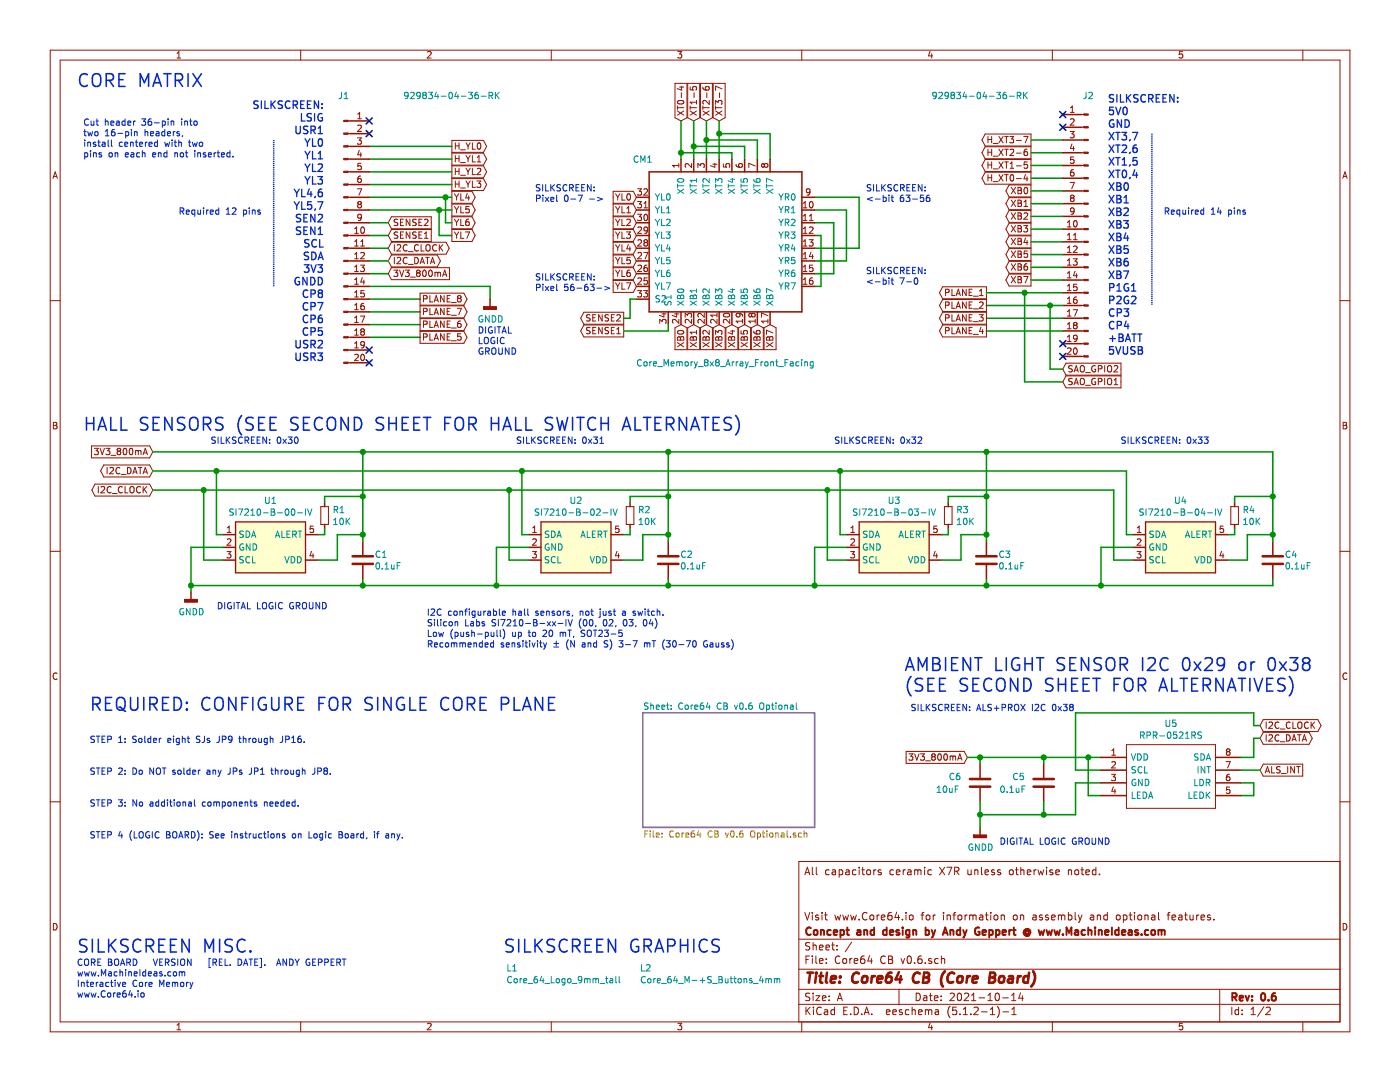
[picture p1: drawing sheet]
<svg xmlns="http://www.w3.org/2000/svg" width="279mm" height="216mm" viewBox="0 0 279 216" stroke-linecap="round" stroke-linejoin="round" font-family="sans-serif">
<g fill="none" stroke="#981200" stroke-width=".2">
<path d="M10 10h259.4v195.9h-259.4zM12 12h255.4v191.9h-255.4zM35.3 11.6h.8M35.3 10.6l.4-.3v1.3M60 10v2M85.3 10.4l.5-.1 .2 .3-.7 1h.7M110 10v2M134.7 16.6h2.4v6.9l-1.2 .6-1.2-.6zM135.3 10.3h.8l-.5 .5 .4 .1v.6l-.2 .1-.5-.1M135.6 17.4h.9M136 18.5v1M136 17.2v.8l-.9-.3"/>
<path d="M137.3 16.6h2.3v6.9l-1.2 .6-1.1-.6zM137.7 17.3v.6l.6 .1-.1-.5 .3-.3h.3l.2 .3-.1 .5M138.5 18.5v1M139.8 16.6h2.4v6.9l-1.2 .6-1.2-.6zM140.3 17.4v.2a.79 .79 0 0 0 1.2 .1v-.3l-.5-.2-.2 .3v.2l.2 .3M141.1 18.5v1M142.3 16.6h2.4v6.9l-1.2 .6-1.2-.6zM143.6 18.5v1M144.1 17.7l-1.3-.5v.8M160 10v2M185.6 10.2l-.3 1h.8M185.9 10.7v.9"/>
<path d="M210 10v2M236 10.3h-.6l-.1 .6 .2-.1h.5v.7l-.2 .1-.5-.1M260 10v2M10.6 35.6l.4-1.3 .4 1.3M10.7 35.2h.6M69.5 39.4h.4M69.5 36.8h.4M69.5 34.3h.4M69.5 31.7h.4M69.5 29.2h.4M69.5 26.7h.4M69.5 24.1h.4"/>
<path d="M71.3 27.5h.8l-.4 .5 .3 .1 .1 .4-.2 .3-.6-.1M71.3 37.7h.9l-.6 1.2M71.4 23.7h.7M71.4 25.1l.5-.1 .2 .3-.8 .9h.8M71.4 22.8l.4-.4v1.3M71.7 30l-.3 .9h.8M72 35.1h-.2a.79 .79 0 0 0-.2 1.3l.4-.1 .1-.4-.2-.3h-.3l-.2 .3M72 30.5v.8M72 32.6h-.5l-.1 .6 .5-.1 .2 .2v.3l-.2 .3-.5-.2M90.2 38.2h4l.6 1.2-.6 1.2h-4zM90.2 35.6h6.3l.6 1.2-.6 1.2h-6.3zM90.2 33.1h6.3l.6 1.2-.6 1.2h-6.3z"/>
<path d="M90.2 30.6h6.3l.6 1.1-.6 1.2h-6.3zM90.2 28h6.3l.6 1.2-.6 1.2h-6.3zM90.7 38.7l.4 .6M90.9 28.5v1.3M90.9 31v1.3M90.9 33.6v1.2M90.9 36.1v1.3M90.9 31.6h.7M90.9 29.1h.7M90.9 34.2h.7M90.9 36.7h.7M91.1 39.3v.6"/>
<path d="M91.6 38.7l-.5 .6M91.6 28.5v1.3M91.6 31v1.3M91.6 33.6v1.2M91.6 36.1v1.3M91.9 32.4h1M91.9 29.9h1M91.9 35h1M91.9 37.5h1M92 38.7v1.2h.6M93 31l.4 .7M93 28.5l.4 .7"/>
<path d="M93 33.6l.4 .6M93 36.1l.4 .7M93.2 38.6l-.3 .9h.8M93.4 29.2v.6M93.4 31.7v.6M93.4 34.2v.6M93.4 36.8v.6M93.5 39.1v.8M93.8 31l-.4 .7M93.8 28.5l-.4 .7M93.8 33.6l-.4 .6M93.8 36.1l-.4 .7"/>
<path d="M94.3 36.1v1.3h.6M94.3 33.6v1.2h.6M94.3 31v1.3h.6M94.3 28.5v1.3h.6M95.2 36.1h.7l-.4 .5 .4 .1-.1 .6-.4 .1-.2-.1M95.2 33.7l.5-.1 .2 .3-.7 .9h.7M95.2 32.3h.7M95.2 31.4l.4-.4v1.3M95.4 28.6l.1-.1a.69 .69 0 0 1 .5 .6 .69 .69 0 0 1-.5 .7l-.3-.5zM122.4 38.2h4l.6 1.2-.6 1.2h-4zM122.8 38.7l.5 .6M123.3 39.3v.6"/>
<path d="M123.7 38.7l-.4 .6M124.1 38.7v1.2h.6M125.2 38.8l.2-.1a.67 .67 0 0 1 .4 .6 .67 .67 0 0 1-.4 .6l-.3-.5zM127.2 37.7h.8l-.4 .5 .4 .1v.5l-.2 .1-.6-.1M128.5 37.8l.5-.1 .2 .3-.7 .9h.7M135.2 21.1v.7M135.2 21.5h1.3M135.2 22.1l1.3 .9M135.3 20.1a.68 .68 0 0 1 1.2 .3 .73 .73 0 0 1-1.3-.1zM135.5 33h-1.3l.4 .4M135.5 32.6v.8M136.5 22.1l-1.3 .9"/>
<path d="M137.7 21.1v.7M137.7 21.5h1.3M137.7 22.1l1.3 .9M138 32.6v.8l-.9-.8-.4 .3 .2 .5M139 20v.8M139 22.1l-1.3 .9M139 20.4h-1.3l.4 .4M139.3 33.4v-.8l.5 .5 .1-.4 .4-.1 .3 .3-.2 .5M140.3 21.1v.7M140.3 21.5h1.2M140.3 22.1l1.2 .9M141.5 20v.8l-.9-.8-.3 .3 .1 .5"/>
<path d="M141.5 22.1l-1.2 .9M142.3 32.8h.8M142.7 32.6v.8l-.9-.3M142.8 20.8v-.8l.5 .4 .1-.3h.6l.1 .6-.1 .1M142.8 21.1v.7M142.8 22.1l1.3 .9M142.8 21.5h1.3M144.1 22.1l-1.3 .9M144.4 32.7v.6l.6 .1-.2-.5 .3-.3h.3l.2 .3-.1 .5M146.9 32.8l.1 .4 .5 .2 .6-.2v-.4l-.2-.2-.4 .2-.1 .3 .2 .3M150.7 33.1l-1.3-.5v.8M152.5 32.9l-.2-.3-.3 .3v.2l.2 .3 .3-.3"/>
<path d="M152.5 32.9l.3-.3h.2l.3 .3-.1 .3-.2 .2h-.2l-.3-.3M152.5 32.9v.2M161.7 38.2l-.3 .3-.3-.1-.2-.2 .1-.4 .4-.1 .3 .2-.2 .9-.4 .1M196.6 26.7h9.2v2.4h-9.2l-.6-1.2zM196.6 29.3h9.2v2.4h-9.2l-.6-1.2zM196.6 31.8h9.2v2.4h-9.2l-.6-1.2zM196.6 34.4h9.2v2.4h-9.2l-.6-1.2zM197.2 27.2v1.3M197.2 29.8v1.2M197.2 32.3v1.3M197.2 34.8v1.3M197.2 35.5h.7"/>
<path d="M197.2 32.9h.7M197.2 30.4h.7M197.2 27.8h.7M197.9 27.2v1.3M197.9 29.8v1.2M197.9 32.3v1.3M197.9 34.8v1.3M198.2 36.2h1M198.2 33.7h1M198.2 31.2h1M198.2 28.6h1M199.4 34.8l.8 1.3"/>
<path d="M199.4 32.3l.8 1.3M199.4 29.8l.8 1.2M199.4 27.2l.8 1.3M200.2 34.8l-.8 1.3M200.2 32.3l-.8 1.3M200.2 29.8l-.8 1.2M200.2 27.2l-.8 1.3M200.5 34.8h.7M200.5 32.3h.7M200.5 29.8h.7M200.5 27.2h.7M200.9 27.2v1.3"/>
<path d="M200.9 29.8v1.2M200.9 32.3v1.3M200.9 34.8v1.3M201.4 36.9h4.4v2.4h-4.4l-.6-1.2zM201.4 39.4h4.4v2.4h-4.4l-.6-1.2zM201.5 27.2h.8l-.4 .5 .3 .1v.6l-.1 .1-.6-.1M201.6 29.9l.5-.1 .2 .3-.8 .9h.8M201.6 33.6h.7M201.6 32.7l.3-.4v1.3M201.7 35l.2-.2a.69 .69 0 0 1 .4 .7 .69 .69 0 0 1-.4 .6l-.3-.5zM201.8 39.9l.9 1.3M201.8 37.4l.9 1.3"/>
<path d="M202.7 39.9l-.9 1.3M202.7 37.4l-.9 1.3M202.9 35.6h.9M202.9 33.1h.9M202.9 30.6h.9M202.9 28h.9M203.2 37.4l.6 .1v.4l-.2 .1 .3 .2-.1 .4-.6 .1zM203.2 39.9l.6 .2v.3l-.2 .1 .3 .3-.1 .3-.6 .1zM203.2 38h.4M204.3 27.2h.8l-.5 1.3M204.5 37.5l.2-.1a.67 .67 0 0 1 .4 .6 .67 .67 0 0 1-.4 .7l-.3-.5zM204.7 34.8l-.3 .9h.7"/>
<path d="M205 29.8h-.3a.79 .79 0 0 0-.1 1.2l.4-.1v-.5l-.4-.1-.2 .2M205 35.3v.8M205 32.3h-.6v.6l.2-.1 .4 .1v.6l-.2 .1-.4-.1M213.6 26.2h.8l-.5 .5 .4 .1 .1 .5-.3 .2-.5-.1M213.6 36.4h.8l-.5 1.3M213.6 23.8l.5-.1 .3 .4-.8 .9h.8M213.6 22.4h.8M213.6 21.5l.4-.3v1.2M213.9 39.5h.2M213.9 39.5l-.3-.3 .3-.3h.2l.3 .3-.3 .3M213.9 39.5l-.3 .2v.3l.3 .2h.3l.2-.2v-.3l-.3-.2M213.9 28.7l-.3 .9h.8"/>
<path d="M214.2 29.2v.8M214.2 33.9h-.2a.79 .79 0 0 0-.1 1.2h.3l.2-.5-.3-.3h-.2l-.3 .3M214.3 31.3h-.6l-.1 .6 .5-.1 .3 .3v.3l-.3 .2-.5-.1M215.9 38.1h.4M215.9 35.6h.4M215.9 33h.4M215.9 30.5h.4M215.9 27.9h.4M215.9 25.4h.4M215.9 22.9h.4M268 35.6l.4-1.3 .4 1.3M268.1 35.2h.6"/>
<path d="M10 60h2M69.5 59.7h.4M69.5 57.1h.4M69.5 54.6h.4M69.5 52.1h.4M69.5 49.5h.4M69.5 47h.4M69.5 44.4h.4M69.5 41.9h.4M70.8 49.1h.7M70.8 51.6h.7M70.8 56.7h.7"/>
<path d="M70.8 59.3h.7M70.8 46.6h.7M70.8 54.2h.7M70.8 45.6l.4-.3v1.3M70.8 48.2l.4-.4v1.3M70.8 50.7l.4-.3v1.2M70.8 53.3l.4-.4v1.3M70.8 55.8l.4-.4v1.3M70.8 58.3l.4-.3v1.3M71.6 40.8l-.2 .2v.2l.2 .3 .4-.1 .1-.2v-.2l-.2-.2M71.6 40.8l-.2-.3 .2-.3h.3l.2 .3-.2 .3M71.6 40.8h.3"/>
<path d="M71.9 52.9h.8l-.4 .5 .4 .1v.4l-.2 .3-.6-.1M72 50.5l.5-.1 .2 .3-.8 .9h.8M72 49.1h.7M72 48.2l.4-.4v1.3M72.1 45.4l.2-.1a.67 .67 0 0 1 .5 .6 .67 .67 0 0 1-.5 .7l-.3-.5zM72.1 43.3l-.2 .2h-.4l-.1-.2 .1-.4 .4-.2 .2 .3-.2 .9-.4 .1M72.3 55.4l-.3 .9h.8M72.6 55.9v.8M72.7 58h-.7v.6l.5-.1 .2 .2v.3l-.2 .3-.5-.2M78.1 53.4h11.6v2.4h-11.6l-.6-1.2zM78.1 50.9h9.2l.6 1.2-.6 1.2h-9.2l-.6-1.2zM78.1 48.3h10.9l.7 1.2-.7 1.2h-10.9l-.6-1.2z"/>
<path d="M78.1 45.8h8v2.4h-8l-.6-1.2zM78.1 43.3h8v2.3h-8l-.6-1.2zM78.6 53.9h.8l-.4 .5 .3 .1 .1 .4-.3 .3-.5-.2M78.7 48.8v1.3M78.7 51.4v1.2M79.3 48.9l.4-.1 .3 .4-.8 .9h.8M79.3 51.5l.4-.1 .3 .3-.8 .9h.8M79.4 46.4l-.5-.1-.2 .1v.4l.6 .2 .1 .3-.3 .2h-.4M79.4 43.8l-.5-.1-.2 .2v.3l.6 .3 .1 .3-.3 .2h-.4M79.7 53.9l.5 1.3 .4-1.3M79.9 46.9h.5M79.9 44.3h.5"/>
<path d="M80.5 46.3h-.6v1.2h.6M80.5 43.7h-.6v1.3h.6M80.9 53.9h.8l-.5 .5 .4 .1v.5l-.2 .2-.5-.2M81.2 48.9a.56 .56 0 0 0-.7 .6 .56 .56 0 0 0 .7 .5M81.2 51.5a.56 .56 0 0 0-.7 .5 .56 .56 0 0 0 .7 .5M81.5 50.2h1M81.5 52.8h1M81.8 43.7v1.3l-.7-1.3v1.3M81.8 46.3v1.2l-.7-1.2v1.2M81.9 55.3h1M82.8 51.4a.64 .64 0 0 1 .7 .6 .64 .64 0 0 1-.7 .6zM83.1 46.4l-.5-.1-.2 .1-.1 .2 .2 .2 .4 .2 .2 .3-.3 .2h-.5"/>
<path d="M83.1 43.8l-.5-.1-.2 .2-.1 .2 .2 .2 .4 .2 .2 .3-.3 .2h-.5M83.4 54.5l-.3-.3 .3-.3h.2l.3 .3-.3 .3M83.4 54.5l-.3 .2v.2l.3 .3 .3-.1 .2-.2v-.2l-.3-.2M83.4 54.5h.2M83.5 48.9a.56 .56 0 0 0-.7 .1 .56 .56 0 0 0 0 .8l.3 .3 .4-.1M83.6 46.9h.4M83.6 44.3h.4M83.8 58.5h8.8l.6 1.2-.6 1.2h-8.8zM83.9 52.6l.4-1.2 .4 1.2M84 52.3h.6M84 48.8v1.3h.6M84.2 46.3h-.6v1.2h.6"/>
<path d="M84.2 43.7h-.6v1.3h.6M84.5 54l.1-.1a.69 .69 0 0 1 .5 .6 .69 .69 0 0 1-.5 .7l-.3-.5zM84.5 59.6l.7-.1v-.4l-.7-.1v1.2M84.7 43.9l.5-.2 .2 .4-.8 .9h.8M84.7 47.5h.7M84.7 46.6l.4-.3v1.2M85 51.4h.7M85.1 49l.2-.2a.44 .44 0 0 1 .5 .5v.6l-.5 .2-.2-.2zM85.3 51.4v1.2M85.7 54l.1-.1a.67 .67 0 0 1 .5 .6 .67 .67 0 0 1-.5 .7l-.3-.5zM85.8 59v1.2h.6M85.9 52.6l.4-1.2 .5 1.2"/>
<path d="M86 52.3h.6M86.8 59.9h.6M86.8 54.3v.9M86.8 54.5l.4-.2 .2 .2M87.1 48.9a.56 .56 0 0 0-.8 .6 .56 .56 0 0 0 .8 .5M87.4 54.5l.1-.2 .3 .1 .1 .8M87.4 54.5v.7M87.7 48.8v1.3M87.8 49.4l.6 .7M88.3 55.2l.5-1.3 .4 1.3M88.4 48.8l-.7 .8M88.5 54.8h.6"/>
<path d="M88.6 59v1.2l-.7-1.2v1.2M89.2 59.6h.5M89.9 59h-.7v1.2h.7M90.2 45.8h4l.6 1.2-.6 1.2h-4zM90.2 43.3h4l.6 1.1-.6 1.2h-4zM90.2 40.7h4l.6 1.2-.6 1.2h-4zM90.7 41.2l.4 .7M90.7 43.7l.4 .7M90.7 46.3l.4 .6M91.1 41.9v.6M91.1 44.4v.6M91.1 46.9v.6"/>
<path d="M91.6 41.2l-.5 .7M91.6 43.7l-.5 .7M91.6 46.3l-.5 .6M91.6 59.5l-.3 .3 .1 .3 .2 .1h.3l.1-.2v-.2l-.2-.3M91.6 59.5l-.3-.2 .3-.3h.2l.2 .2-.2 .3M91.6 59.5h.2M92 43.7v1.3h.6M92 41.2v1.3h.6M92 46.3v1.2h.6M92.9 46.3h.8l-.5 1.2M93.5 43.7h-.2a.79 .79 0 0 0-.1 1.3l.4-.1v-.6l-.4-.1-.3 .3M93.6 41.2h-.6l-.1 .6 .2-.1 .5 .1v.5l-.2 .2-.5-.2"/>
<path d="M122.4 53.4h4l.6 1.2-.6 1.2h-4zM122.4 56h4l.6 1.1-.6 1.2h-4zM122.4 40.7h4l.6 1.2-.6 1.2h-4zM122.4 43.3h4l.6 1.1-.6 1.2h-4zM122.4 45.8h4l.6 1.2-.6 1.2h-4zM122.4 48.3h4l.6 1.2-.6 1.2h-4zM122.4 50.9h4l.6 1.2-.6 1.2h-4zM122.8 56.4l.5 .7M122.8 53.9l.5 .7M122.8 51.4l.5 .6M122.8 48.8l.5 .7M122.8 46.3l.5 .6"/>
<path d="M122.8 43.7l.5 .7M122.8 41.2l.5 .7M123.3 41.9v.6M123.3 44.4v.6M123.3 46.9v.6M123.3 49.5v.6M123.3 52v.6M123.3 54.6v.6M123.3 57.1v.6M123.7 56.4l-.4 .7M123.7 53.9l-.4 .7M123.7 51.4l-.4 .6"/>
<path d="M123.7 48.8l-.4 .7M123.7 46.3l-.4 .6M123.7 43.7l-.4 .7M123.7 41.2l-.4 .7M124.1 43.7v1.3h.6M124.1 41.2v1.3h.6M124.1 46.3v1.2h.6M124.1 48.8v1.3h.6M124.1 51.4v1.2h.6M124.1 53.9v1.3h.6M124.1 56.4v1.3h.6M125 46.3h.8l-.4 .5 .4 .1v.5l-.2 .1-.6-.1"/>
<path d="M125 56.4h.9l-.6 1.3M125.1 43.9l.5-.2 .2 .4-.8 .9h.8M125.1 42.5h.7M125.1 41.6l.4-.4v1.3M125.4 48.8l-.3 .9h.8M125.7 53.9h-.2a.79 .79 0 0 0-.2 1.3l.5-.2v-.5l-.5-.1-.2 .2M125.7 49.3v.8M125.8 51.4h-.6l-.1 .6 .2-.2 .5 .2v.5l-.2 .1-.5-.1M127.2 40.2h.8l-.4 .5 .4 .1v.6l-.2 .1-.6-.1M127.2 42.7h.8l-.4 .5 .4 .2v.5l-.2 .1-.6-.1M127.2 58h.8l-.4 .5 .4 .1v.5l-.2 .2-.6-.2M127.3 50.5l.5-.1 .2 .3-.8 .9h.8"/>
<path d="M127.3 45.4l.5-.1 .2 .3-.8 1h.8M127.3 48l.5-.2 .2 .4-.8 .9h.8M127.3 53l.5-.1 .2 .4-.8 .9h.8M127.3 55.6l.5-.2 .2 .4-.8 .9h.8M128.5 50.4h.8l-.5 1.2M128.5 58h.7l-.4 .5 .4 .1v.4l-.2 .3-.5-.2M128.5 41.5h.7M128.5 40.6l.4-.4v1.3M128.7 42.8l.1-.1a.67 .67 0 0 1 .5 .7 .67 .67 0 0 1-.5 .6 .83 .83 0 0 1-.1-1.2zM128.8 48.4h.2M128.8 48.4l-.3-.3 .3-.3h.2l.2 .3-.2 .3M128.8 48.4l-.3 .2 .1 .4 .2 .1 .3-.1 .1-.1v-.3l-.2-.2"/>
<path d="M129.1 52.9l-.4 .1-.2 .5 .1 .6h.5l.1-.2-.1-.4-.3-.1-.3 .2M129.2 55.4h-.6l-.1 .7 .5-.2 .2 .3v.3l-.2 .2-.5-.1M129.2 45.8l-.2 .3-.4-.1-.1-.2 .1-.4 .4-.1 .2 .1a.84 .84 0 0 1-.3 1.2h-.3M160.3 44h.8M160.3 49.1h.8M160.3 51.6h.8M160.3 56.7h.8M160.3 41.5h.8M160.3 40.6l.4-.4v1.3M160.3 43.1l.4-.4v1.3M160.3 45.6l.4-.3v1.3M160.3 48.2l.4-.4v1.3"/>
<path d="M160.3 50.7l.4-.3v1.2M160.3 53.3l.4-.4v1.3M160.3 55.8l.4-.4v1.3M160.3 46.6h.8M160.3 54.2h.8M161.5 47.8h.8l-.5 .5 .4 .1 .1 .5-.3 .2-.5-.1M161.5 45.4l.5-.1 .3 .3-.8 1h.8M161.5 44h.8M161.5 43.1l.4-.4v1.3M161.7 40.3l.1-.1a.67 .67 0 0 1 .5 .6 .67 .67 0 0 1-.5 .7 .83 .83 0 0 1-.1-1.2zM161.8 50.3l-.3 .9h.8M162.1 55.4l-.4 .2-.2 .4 .1 .6 .5 .1 .2-.2-.2-.5-.3-.1-.3 .3"/>
<path d="M162.1 50.8v.8M162.2 52.9h-.6l-.1 .6 .5-.1 .3 .2v.3l-.3 .3-.5-.1M188.1 57.2h8.8v2.4h-8.8l-.6-1.2zM188.1 59.8h8.8v2.4h-8.8l-.6-1.2zM188.7 58.4l.6-.1 .1-.5-.7-.1v1.3M190 57.7v1.3h.6M190.8 59l.5-1.3 .4 1.3M190.9 58.6h.7M192.8 57.7v1.3l-.7-1.3v1.3M193.4 58.3h.4M194 57.7h-.6v1.3h.6M194.3 59.1h.9"/>
<path d="M195.5 58.1l.3-.4v1.3M195.5 59h.7M201.4 42h4.4v2.4h-4.4l-.6-1.2zM201.4 44.5h4.4v2.4h-4.4l-.6-1.2zM201.4 47.1h4.4v2.4h-4.4l-.6-1.2zM201.4 49.6h4.4v2.4h-4.4l-.6-1.2zM201.4 52.1h4.4v2.4h-4.4l-.6-1.2zM201.4 54.7h4.4v2.4h-4.4l-.6-1.2zM201.8 45l.9 1.3M201.8 42.5l.9 1.2M201.8 47.5l.9 1.3M201.8 50.1l.9 1.3"/>
<path d="M201.8 52.6l.9 1.3M201.8 55.2l.9 1.2M202.7 45l-.9 1.3M202.7 42.5l-.9 1.2M202.7 47.5l-.9 1.3M202.7 50.1l-.9 1.3M202.7 52.6l-.9 1.3M202.7 55.2l-.9 1.2M203.2 45l.6 .1v.4l-.2 .1 .3 .2-.1 .4-.6 .1zM203.2 42.5l.6 .1v.4l-.2 .1 .3 .2-.1 .4h-.6zM203.2 47.5l.6 .2v.3l-.2 .2 .3 .2-.1 .4h-.6zM203.2 50.1l.6 .1v.4l-.2 .1 .3 .2-.1 .4-.6 .1z"/>
<path d="M203.2 52.6l.6 .2v.3l-.2 .1 .3 .3-.1 .3-.6 .1zM203.2 55.2l.6 .1v.4l-.2 .1 .3 .2-.1 .4h-.6zM203.2 45.6h.4M203.2 43.1h.4M203.2 40.5h.4M203.2 48.2h.4M203.2 50.7h.4M203.2 53.2h.4M203.2 55.8h.4M204.3 45h.8l-.4 .5 .3 .1v.6l-.2 .1-.5-.1M204.3 55.2h.8l-.5 1.2M204.4 40.3l.3-.4v1.3"/>
<path d="M204.4 42.6l.4-.1 .3 .3-.8 .9h.8M204.4 41.2h.7M204.7 47.5l-.3 .9h.7M205 52.6h-.3a.79 .79 0 0 0-.1 1.3l.4-.1v-.6l-.4-.1-.2 .3M205 48v.8M205 50.1h-.6v.6l.2-.1 .4 .1v.5l-.2 .2-.4-.2M213 44.4l.4-.4v1.3M213 49.5l.4-.4v1.3M213 52l.4-.4v1.3M213 45.3h.8M213 46.9l.4-.3v1.2M213 54.5l.4-.3v1.2"/>
<path d="M213 57.1l.4-.4v1.3M213 59.6l.4-.3v1.2M213 47.8h.8M213 50.4h.8M213 52.9h.8M213 55.4h.8M213 58h.8M214.2 51.6h.8l-.5 .5 .4 .1 .1 .5-.3 .2-.5-.1M214.2 49.2l.5-.1 .3 .4-.8 .9h.8M214.2 47.8h.8M214.2 46.9l.4-.3v1.2M214.4 44.1l.1-.1a.67 .67 0 0 1 .5 .7 .67 .67 0 0 1-.5 .6l-.3-.5z"/>
<path d="M214.4 42l-.3 .3-.3-.1-.2-.2 .1-.4 .4-.1 .3 .2-.2 .9-.4 .1M214.5 54.1l-.3 .9h.8M214.8 59.3l-.4 .1-.2 .4 .1 .6 .5 .1 .2-.2-.2-.5-.3-.1-.3 .3M214.8 54.6v.8M214.9 56.7h-.6l-.1 .6 .5-.1 .3 .3v.3l-.3 .2-.5-.1M215.9 58.4h.4M215.9 55.9h.4M215.9 53.3h.4M215.9 50.8h.4M215.9 48.3h.4M215.9 45.7h.4M215.9 43.2h.4"/>
<path d="M215.9 40.6h.4M267.4 60h2M69.5 72.4h.4M69.5 69.8h.4M69.5 67.3h.4M69.5 64.8h.4M69.5 62.2h.4M70.8 61.8h.7M70.8 64.3h.7M70.8 66.9h.7M70.8 69.4h.7M70.8 70.8l.5-.1 .2 .3-.8 1h.8"/>
<path d="M70.8 60.9l.4-.4v1.3M70.8 63.4l.4-.3v1.2M70.8 66l.4-.4v1.3M70.8 68.5l.4-.4v1.3M71.9 63.1h.9l-.5 1.2M72.1 70.8l.2-.1a.67 .67 0 0 1 .5 .6 .67 .67 0 0 1-.5 .7l-.3-.5zM72.3 66.2l-.3-.3 .3-.3h.2l.2 .3-.2 .3M72.3 66.2l-.3 .2v.4l.3 .1 .3-.1 .1-.2v-.2l-.2-.2M72.3 66.2h.2M72.6 60.5l-.4 .2-.2 .4v.6h.6l.1-.1-.1-.5-.3-.1-.3 .3M72.7 68.7l-.2 .2h-.4l-.1-.2 .1-.5 .4-.1 .2 .2a.84 .84 0 0 1-.3 1.1h-.3M83.8 63.6h8.8l.6 1.2-.6 1.2h-8.8z"/>
<path d="M83.8 61h8.8l.6 1.2-.6 1.2h-8.8zM83.8 66.1h8.8l.6 1.2-.6 1.2h-8.8zM84.5 64.7l.7-.1v-.4l-.7-.1v1.2M84.5 67.3l.7-.1v-.5l-.7-.1v1.3M84.5 62.2l.7-.1v-.5l-.7-.1v1.3M85.8 66.6v1.3h.6M85.8 64.1v1.2h.6M85.8 61.5v1.3h.6M86.7 60.2l.4-1.2 .4 1.2M86.7 62.8l.4-1.3 .4 1.3M86.7 65.3l.4-1.2 .4 1.2M86.7 67.9l.4-1.3 .4 1.3"/>
<path d="M86.8 62.4h.6M86.8 65h.6M86.8 67.5h.6M88.6 61.5v1.3l-.7-1.3v1.3M88.6 64.1v1.2l-.7-1.2v1.2M88.6 66.6v1.3l-.7-1.3v1.3M89.2 67.2h.5M89.2 62.1h.5M89.2 64.7h.5M89.9 66.6h-.7v1.3h.7M89.9 64.1h-.7v1.2h.7M89.9 61.5h-.7v1.3h.7"/>
<path d="M90.1 62.9h1M90.1 60.4h1M90.1 65.5h1M90.1 68h1M91.3 61.5h.8l-.5 1.3M91.9 64.1l-.4 .1-.2 .4 .1 .6 .5 .1 .1-.2-.1-.5-.3-.1-.3 .3M92 66.6h-.6l-.1 .6 .5-.1 .2 .2v.3l-.2 .3-.5-.2M116.5 62.3h8v2.4h-8l-.6-1.2zM116.5 64.8h8v2.4h-8l-.6-1.2zM117.8 62.9l-.5-.1-.3 .2 .2 .3 .5 .3v.3l-.2 .2-.5-.1M117.8 65.4l-.5-.1-.3 .3 .2 .3 .5 .2v.4l-.2 .1-.5-.1M118.3 65.9h.4"/>
<path d="M118.3 63.4h.4M118.9 62.8h-.6v1.3h.6M118.9 65.3h-.6v1.3h.6M120.2 62.8v1.3l-.7-1.3v1.3M120.2 65.3v1.3l-.7-1.3v1.3M121.5 62.9l-.5-.1-.2 .1v.4l.6 .3 .1 .2-.3 .3-.5-.1M121.5 65.4l-.5-.1-.2 .2v.4l.6 .2 .1 .3-.3 .2-.5-.1M122 65.9h.4M122 63.4h.4M122.6 62.8h-.6v1.3h.6M122.6 65.3h-.6v1.3h.6M123.1 65.7l.4-.4v1.3"/>
<path d="M123.1 62.9l.5-.1 .2 .3-.8 1h.8M123.1 66.6h.7M131.7 64.5v-.8l.4 .5 .2-.4h.5l.1 .2-.1 .5M132.1 62.6h.8M132.5 62.5v.7l-.9-.3M134.6 62.6h.9M134.7 65.4l1.2-.6 1.2 .6v4.4h-2.4zM135 62.5v.7l-.8-.3M135.2 68.4l1.3 .8M135.3 66.1a.74 .74 0 0 1 1.2 .3 .72 .72 0 0 1-1.3-.2zM135.3 67.3h.4l.1 .2 .2-.3h.3l.2 .7h-1.3zM135.5 63.7v.8l-.9-.8-.4 .3 .1 .5"/>
<path d="M135.8 67.5v.4M136.5 68.4l-1.3 .8M136.7 63.3v-.8l.5 .4 .2-.3 .4-.1 .2 .3-.1 .5M137.3 65.4l1.1-.6 1.2 .6v4.4h-2.3zM137.7 68.4l1.3 .8M137.9 67.3h.3l.1 .2 .3-.3h.3l.1 .7h-1.3zM138 63.7v.8l-.9-.8-.4 .3 .2 .5M138.3 67.5v.4M139 68.4l-1.3 .8M139 65.9v.8M139 66.3h-1.3l.4 .4M139.8 65.4l1.2-.6 1.2 .6v4.4h-2.4z"/>
<path d="M140.3 68.4l1.2 .8M140.4 67.3h.4l.1 .2 .2-.3h.3l.1 .7h-1.2zM140.6 62.5v.8l-1-.8-.3 .3 .1 .4M140.6 63.7v.8l-1-.8-.3 .3 .1 .5M140.9 67.5v.4M141.5 65.9v.8l-.9-.8-.3 .3 .1 .5M141.5 68.4l-1.2 .8M142.3 65.4l1.2-.6 1.2 .6v4.4h-2.4zM142.8 66.7v-.8l.5 .5 .1-.4h.6l.1 .2-.1 .5M142.8 68.4l1.3 .8M142.9 67.3h.4l.1 .2 .3-.3h.3l.1 .7h-1.3zM143.1 63.7v.8l-.9-.8-.4 .3 .1 .5"/>
<path d="M143.1 62.5v.7M143.1 62.9h-1.3l.4 .3M143.4 67.5v.4M144.1 68.4l-1.3 .8M144.5 62.6a.61 .61 0 0 1 .7-.2 .61 .61 0 0 1 .4 .7 .76 .76 0 0 1-1.2-.3zM144.9 65.4l1.2-.6 1.2 .6v4.4h-2.4zM145.4 68.4l1.2 .8M145.5 67.3h.3l.2 .2 .2-.3h.3l.1 .7h-1.2zM145.6 63.7v.8l-.9-.8-.3 .3 .1 .5M145.8 66.1h.8M146 67.5v.4M146.2 65.9v.8l-.9-.3"/>
<path d="M146.6 68.4l-1.2 .8M147.4 65.4l1.2-.6 1.2 .6v4.4h-2.4zM147.5 62.5l.2 .3-.1 .3-.1 .1-.5-.1-.1-.3 .1-.2a.84 .84 0 0 1 1.2 .3v.2M147.9 66v.6l.6 .1-.1-.2 .1-.5h.5l.2 .2-.2 .5M147.9 68.4l1.3 .8M148 67.3h.4l.1 .2 .2-.3h.3l.2 .7h-1.3zM148.2 64.1h-1.3l.4 .4M148.2 63.7v.8M148.5 67.5v.4M149.2 68.4l-1.3 .8M150 65.4l1.1-.6 1.2 .6v4.4h-2.3zM150 62.8l.2-.3h.3l.2 .3v.3l-.2 .1h-.4l-.1-.2"/>
<path d="M150 62.8l-.3-.3-.3 .3 .2 .4h.3l.1-.2M150 62.8v.2M150.4 66.1v.2a.79 .79 0 0 0 1.3 .1l-.1-.4h-.6l-.1 .4 .3 .3M150.4 68.4l1.3 .8M150.6 67.3h.3l.1 .2 .3-.3h.3l.1 .7h-1.3zM150.7 64.1h-1.3l.4 .4M150.7 63.7v.8M151 67.5v.4M151.7 68.4l-1.3 .8M152.5 65.4l1.2-.6 1.2 .6v4.4h-2.4zM153 68.4l1.2 .8M153.1 67.3h.4l.1 .2 .2-.3h.3l.1 .7h-1.2z"/>
<path d="M153.3 63.7v.8M153.3 64.1h-1.3l.3 .4M153.3 63l-1.3-.5v.8M153.6 67.5v.4M154.2 68.4l-1.2 .8M154.2 66.4l-1.2-.5v.8M188.1 64.8h8.8v2.4h-8.8l-.6-1.2zM188.1 62.3h8.8v2.4h-8.8l-.6-1.2zM188.7 66l.6-.1 .1-.4-.7-.2v1.3M188.7 63.4h.6l.1-.5-.7-.1v1.3M188.7 60.9h.6l.1-.5-.7-.2v1.3M190 62.8v1.3h.6"/>
<path d="M190 65.3v1.3h.6M190 60.2v1.3h.6M190.8 66.6l.5-1.3 .4 1.3M190.8 64.1l.5-1.3 .4 1.3M190.8 61.5l.5-1.3 .4 1.3M190.9 63.7h.7M190.9 66.2h.7M190.9 61.2h.7M192.8 60.2v1.3l-.7-1.3v1.3M192.8 62.8v1.3l-.7-1.3v1.3M192.8 65.3v1.3l-.7-1.3v1.3M193.4 65.9h.4"/>
<path d="M193.4 63.4h.4M193.4 60.9h.4M194 62.8h-.6v1.3h.6M194 65.3h-.6v1.3h.6M194 60.2h-.6v1.3h.6M194.3 66.7h.9M194.3 64.2h.9M194.3 61.6h.9M195.4 62.8h.8l-.4 .5 .4 .1v.5l-.3 .2-.5-.2M195.5 60.4l.4-.2 .3 .4-.8 .9h.8M195.8 65.3l-.3 .9h.8M196.1 65.8v.8"/>
<path d="M212.7 72.5h11v2.4h-11l-.6-1.2zM212.7 75h11v2.4h-11l-.6-1.2zM213 62.2l.4-.4v1.3M213 64.7l.4-.4v1.3M213 67.2l.4-.3v1.2M213 60.5h.8M213 63.1h.8M213 65.6h.8M213 68.1h.8M213 69.5l.5-.1 .3 .4-.8 .9h.8M214 73l-.5-.1-.2 .2v.3l.6 .3 .1 .3-.2 .2h-.5M214 75.6l-.5-.1-.2 .1v.4l.6 .2 .1 .3-.2 .3-.5-.1"/>
<path d="M214.2 61.8h.8l-.5 1.3M214.4 69.5l.1-.1a.67 .67 0 0 1 .5 .7 .67 .67 0 0 1-.5 .6l-.3-.5zM214.4 74.2l.4-1.3 .4 1.3M214.4 76.8l.4-1.3 .4 1.3M214.5 64.9l-.3-.3 .3-.3h.2l.3 .3-.3 .3M214.5 64.9l-.3 .2 .1 .4 .2 .1h.3l.2-.2v-.3l-.3-.2M214.5 64.9h.2M214.5 73.9h.6M214.5 76.4h.6M215 67.4l-.3 .3-.3-.1-.2-.2 .2-.4 .3-.1 .2 .1a.84 .84 0 0 1-.3 1.1h-.2M215.6 73.1l.3-.2a.45 .45 0 0 1 .5 .5l-.1 .6-.4 .2-.3-.2zM215.6 75.7l.3-.2a.45 .45 0 0 1 .5 .4l-.1 .7-.4 .2-.3-.2z"/>
<path d="M215.9 66h.4M215.9 71.1h.4M215.9 68.6h.4M215.9 63.5h.4M215.9 61h.4M216.7 74.3h.9M216.7 76.9h.9M218.6 73a.59 .59 0 0 0-.7 .6 .59 .59 0 0 0 .7 .6l.1-.5h-.3M218.6 75.6a.59 .59 0 0 0-.7 .5 .59 .59 0 0 0 .7 .6l.1-.5h-.3M219.2 73.6l.7-.1v-.4l-.7-.2v1.3M219.2 76.1l.7-.1v-.4l-.7-.1v1.3M220.5 72.9v1.3"/>
<path d="M220.5 75.5v1.3M221.1 73.1l.2-.2a.44 .44 0 0 1 .6 .5l-.1 .6-.5 .2-.2-.2zM221.1 75.7l.2-.2a.44 .44 0 0 1 .6 .4l-.1 .7-.5 .2-.2-.2zM222.3 73.1l.5-.2 .3 .4-.8 .9h.8M222.3 76.8h.8M222.3 75.8l.4-.3v1.3M10.7 84.3h.4l.2 .2-.2 .4 .3 .2-.2 .5h-.5zM10.7 84.9h.4M18.3 89h11.6l.6 1.2-.6 1.2h-11.6zM18.8 89.5h.8l-.4 .4 .4 .2v.5l-.2 .1-.6-.1M19 96.6h10.9l.6 1.2-.6 1.2h-10.9l-.7-1.2zM19.6 97.1v1.2"/>
<path d="M20 89.5l.4 1.2 .4-1.2M20.2 97.2l.5-.1 .2 .3-.8 .9h.8M20.7 92.8h9.2l.6 1.2-.6 1.2h-9.2l-.6-1.2zM21.1 89.5h.8l-.4 .4 .4 .2v.4l-.2 .2-.6-.1M21.4 93.3v1.2M21.9 93.4l.5-.1 .2 .3-.7 .9h.7M22.2 97.2a.56 .56 0 0 0-.8 .5 .56 .56 0 0 0 .8 .5M22.2 90.9h.9M22.4 98.5h1M23.6 90l-.2-.2 .2-.3 .4 .1v.3l-.1 .1M23.6 90l-.2 .2v.3l.2 .2h.3l.2-.2-.1-.4-.1-.1M23.6 90h.3"/>
<path d="M23.9 93.4a.56 .56 0 0 0-.8 .5 .56 .56 0 0 0 .8 .5M24.2 94.7h.9M24.4 97.2a.56 .56 0 0 0-.8 .5 .56 .56 0 0 0 .8 .5M24.7 89.6l.2-.1a.67 .67 0 0 1 .4 .6 .67 .67 0 0 1-.4 .6l-.3-.5zM25 97.1v1.2h.5M25.4 93.3a.64 .64 0 0 1 .8 .6 .64 .64 0 0 1-.8 .6zM25.9 89.6l.2-.1a.69 .69 0 0 1 .4 .6 .69 .69 0 0 1-.4 .6l-.3-.5zM26 97.3l.2-.2a.44 .44 0 0 1 .6 .4l-.1 .7-.5 .1-.2-.1zM26.5 94.5l.4-1.2 .5 1.2M26.6 94.2h.6M27.1 89.9v.8M27.1 90l.3-.1 .2 .2"/>
<path d="M27.6 90.1l.2-.2h.3l.1 .8M27.6 90.1v.6M27.6 93.3h.7M28 93.3v1.2M28 97.2a.56 .56 0 0 0-.8 .5 .56 .56 0 0 0 .8 .5M28.6 97.1v1.2M28.6 90.7l.4-1.2 .4 1.2M28.6 94.5l.4-1.2 .4 1.2M28.7 90.4h.6M28.7 94.2h.6M28.8 97.6l.5 .7M29.3 97.1l-.7 .7"/>
<path d="M268.1 84.3h.4l.2 .2-.2 .4 .3 .2-.2 .5h-.5zM268.1 84.9h.4M10 110h2M45.3 110.1h.8l-.4 .4 .3 .2 .1 .4-.3 .2-.5-.1M45.4 105.3l.3-.3v1.2M45.4 106.2h.7M45.4 107.6l.4-.1 .3 .4-.8 .9h.8M62.2 110l-.3 .9h.8M62.5 110.5v.8M62.5 105h-.6v.6l.4-.1 .3 .2v.3l-.3 .2-.4-.1M64 101.1h1.5v3.5h-1.5zM106.3 110.1h.7l-.4 .4 .4 .2v.4l-.2 .2-.5-.1"/>
<path d="M106.3 107.6l.5-.1 .2 .4-.7 .9h.7M106.3 106.2h.7M106.3 105.3l.4-.3v1.2M123.1 110l-.3 .9h.8M123.4 110.5v.8M123.5 105h-.6l-.1 .6 .5-.1 .3 .2v.3l-.3 .2-.5-.1M125 101.1h1.5v3.5h-1.5zM169.8 110.1h.7l-.4 .4 .4 .2v.4l-.2 .2-.5-.1M169.8 105.3l.4-.3v1.2M169.8 106.2h.7M169.8 107.6l.5-.1 .2 .4-.7 .9h.7M186.6 110l-.3 .9h.8"/>
<path d="M186.9 110.5v.8M187 105h-.6l-.1 .6 .5-.1 .3 .2v.3l-.3 .2-.5-.1M188.5 101.1h1.5v3.5h-1.5zM226.9 110.1h.8l-.4 .4 .3 .2 .1 .4-.3 .2-.5-.1M227 107.6l.4-.1 .3 .4-.8 .9h.8M227 106.2h.7M227 105.3l.3-.3v1.2M243.8 110l-.3 .9h.8M244.1 110.5v.8M244.1 105h-.6v.6l.5-.1 .2 .2v.3l-.2 .2-.5-.1M245.6 101.1h1.6v3.5h-1.6zM267.4 110h2"/>
<path d="M11.4 134.4a.62 .62 0 0 0-.9 .4 .62 .62 0 0 0 .7 .8l.2-.1M268.8 134.4a.62 .62 0 0 0-.9 .4 .62 .62 0 0 0 .7 .8l.2-.1M10 160h2M180.8 149.9h11.6l.7 1.2-.7 1.2h-11.6zM181.4 150.4h.8l-.4 .5 .3 .1v.6l-.1 .1-.6-.1M182.5 150.4l.5 1.3 .4-1.3M183.7 150.4h.8l-.4 .5 .3 .1 .1 .5-.3 .2-.5-.1M184.7 151.8h1M186.2 151l-.3-.3 .3-.3 .4 .1v.4l-.2 .1M186.2 151l-.3 .2v.3l.3 .2h.2l.3-.2-.1-.4-.2-.1M186.2 151h.2M187.3 150.5l.1-.1a.67 .67 0 0 1 .5 .7 .67 .67 0 0 1-.5 .6l-.3-.5z"/>
<path d="M188.5 150.5l.2-.1a.69 .69 0 0 1 .4 .7 .69 .69 0 0 1-.4 .6l-.3-.5zM189.6 150.9v.8M189.6 151l.4-.1 .2 .1M190.2 151l.1-.1h.3l.1 .8M190.2 151v.7M191.1 151.7l.5-1.3 .4 1.3M191.3 151.3h.6M221.8 154.5h.8l-.4 .5 .3 .1 .1 .4-.2 .3-.6-.1M221.9 150.7h.7M221.9 149.8l.4-.4v1.3M221.9 152.1l.5-.1 .2 .3-.8 .9h.8M222.2 157l-.3 .9h.8"/>
<path d="M222.5 157.5v.8M224.8 148.6h17.8v12.7h-17.8zM244.7 152h.8l-.5 1.2M245 150l-.3 .2v.3l.3 .2 .4-.1 .1-.1v-.3l-.3-.2M245 150l-.3-.3 .3-.3h.2l.3 .3-.3 .3M245 150h.2M245.4 154.5h-.3a.79 .79 0 0 0-.1 1.3l.4-.1 .1-.5-.3-.2h-.2l-.3 .2M245.4 157h-.6l-.1 .7 .5-.2 .3 .3v.3l-.3 .2-.5-.1M252.1 143.6h10.9l.6 1.2-.6 1.2h-10.9l-.6-1.2zM252.1 152.5h7.9v2.4h-7.9l-.6-1.2zM252.1 146.1h9.2l.6 1.2-.6 1.2h-9.2l-.6-1.2zM252.5 154.2l.4-1.2 .5 1.2"/>
<path d="M252.6 153.9h.7M252.7 144.1v1.2M252.7 146.6v1.3M253.3 144.2l.4-.1 .3 .3-.8 .9h.8M253.3 146.7l.4-.1 .3 .4-.8 .9h.8M253.8 153v1.2h.6M255.2 144.2a.56 .56 0 0 0-.8 .5 .56 .56 0 0 0 .8 .5M255.2 146.7a.56 .56 0 0 0-.8 .5 .56 .56 0 0 0 .8 .6M255.5 145.5h1M255.5 153h-.5l-.2 .2 .1 .3 .5 .2v.4l-.2 .1h-.4M255.5 148h1M255.7 154.4h1"/>
<path d="M256.8 146.6a.64 .64 0 0 1 .7 .6 .64 .64 0 0 1-.7 .7zM257 153v1.2M257.5 144.2a.56 .56 0 0 0-.8 .1 .56 .56 0 0 0 .1 .7l.3 .3 .4-.1M257.8 147.9l.5-1.3 .4 1.3M258 147.5h.6M258 144.1v1.2h.6M258.3 153v1.2l-.7-1.2v1.2M258.8 153h.7M258.9 146.6h.8M259 144.2l.3-.1a.44 .44 0 0 1 .5 .4v.7l-.5 .1-.3-.1zM259.1 153v1.2M259.3 146.6v1.3"/>
<path d="M259.9 147.9l.4-1.3 .4 1.3M260 147.5h.6M261.1 144.2a.56 .56 0 0 0-.8 .5 .56 .56 0 0 0 .8 .5M261.7 144.1v1.2M261.8 144.6l.6 .7M262.4 144.1l-.7 .7M267.4 160h2M160.6 174.5l.5-1.4 .5 1.4M160.8 174.1h.7M162.1 173.1v1.2l.2 .2M162.9 173.1v1.2l.2 .2M165.5 173.6h-.5l-.2 .2v.6l.2 .1h.5"/>
<path d="M166.1 173.6h.6l.1 .9M166.8 173.9l-.5 .1-.2 .2 .2 .3h.5M167.5 173.6h.4l.3 .2-.1 .6-.2 .1h-.4M167.5 173.6v1.5M168.8 173.6h.6l.1 .9M169.5 173.9l-.5 .1-.3 .2 .3 .3h.5M170.8 173.6h-.4l-.3 .2 .1 .7h.6M171.5 173.1v.1M171.5 173.6v.9M172 173.6h.5M172.2 173.1v1.2l.3 .2M173 173.7l.2-.1 .5 .1v.7l-.2 .1-.5-.1z"/>
<path d="M174.4 173.6v.9M174.8 173.6l-.4 .2M175.8 173.6a.37 .37 0 0 0-.6 .2l.1 .2 .5 .1 .1 .2-.2 .2h-.5M178.3 173.6h-.4l-.3 .2 .1 .7h.6M178.9 174.1l.7-.2-.1-.3h-.4l-.2 .2 .1 .7h.5M180.3 173.6v.9M180.7 173.6h-.3l-.1 .2M181.2 173.6h.6v.9M181.8 173.9l-.5 .1-.2 .2 .2 .3h.5M182.5 173.7l.5-.1 .2 .2M182.5 173.6v.9M183.2 173.8v.7"/>
<path d="M183.2 173.8l.2-.2h.3l.1 .9M184.5 173.1v.1M184.5 173.6v.9M185.9 173.6h-.4l-.3 .2v.6l.3 .1h.4M187.5 173.1l1 1.4M188.5 173.1l-1 1.4M189 173.1h1l-.7 1.4M190.5 173.8h.7l.2-.2-.1-.4-.2-.1h-.6v1.4M190.9 173.8l.5 .7M193.2 173.6v.7a.39 .39 0 0 0 .6 .1M193.8 173.6v.9M194.5 173.7l.2-.1h.4l.1 .9"/>
<path d="M194.5 173.6v.9M195.9 173.1v1.2l.2 .2M196.6 174.1l.7-.2-.1-.3h-.4l-.2 .2 .1 .7h.5M198.4 173.6h-.3l-.2 .2 .1 .2 .4 .1v.4h-.5M199.7 173.6a.37 .37 0 0 0-.6 .2l.1 .2 .5 .1v.2l-.2 .2h-.4M201.5 173.7l.2-.1 .4 .1v.7l-.2 .1-.4-.1zM202.7 173.6h.5M202.9 173.1v1.2l.3 .2M203.7 173.7l.3-.1h.3l.1 .9M203.7 173.1v1.4M205 174.1l.7-.2v-.3h-.5l-.2 .2 .1 .7h.6M206.4 173.6v.9"/>
<path d="M206.8 173.6l-.4 .2M207.2 173.6l.2 .9 .3-.7 .3 .7 .3-.9M208.9 173.1v.1M208.9 173.6v.9M210.1 173.6h-.4l-.2 .2 .1 .2 .5 .1v.4h-.6M210.7 174.1l.7-.2v-.3h-.5l-.2 .2 .1 .7h.6M213.2 173.7l.2-.1h.4l.1 .9M213.2 173.6v.9M214.6 173.7l.2-.1 .4 .1 .1 .6-.1 .2h-.4l-.2-.1zM215.7 173.6h.6M215.9 173.1v1.2l.4 .2M216.7 174.1l.7-.2v-.3h-.5l-.2 .2 .1 .7h.6"/>
<path d="M218.7 173.6h-.4l-.3 .2 .1 .6 .2 .1h.4M218.7 173.1v1.4M219.4 174.4v.1M267.4 171.9h-108v32M10.7 184.3a.65 .65 0 0 1 .7 .6 .65 .65 0 0 1-.7 .7zM159.4 197.4h108M159.4 193.4h108M159.4 187.4h108M160.6 182.1l.5 1.5 .5-1.5M160.8 191.5h.5M161.6 190.8h-.8v1.5M161.6 198.2h-.5l-.3 .3 .1 .3 .7 .3v.4l-.3 .2-.5-.1"/>
<path d="M161.6 188.1h-.5l-.3 .2 .1 .4 .7 .3v.4l-.3 .2-.5-.1M162.1 182.1v.1M162.1 182.6v1M162.1 190.8v.1M162.1 191.3v1M162.3 188.1v1.5M162.3 198.2v.1M162.3 198.7v1M162.3 188.7l.2-.1h.3l.1 1M162.8 198.7h.8l-.8 1h.8M162.8 190.8v1.2l.3 .3M163.3 182.7a.37 .37 0 0 0-.5 .1v.2l.5 .1 .1 .2-.2 .3-.4-.1"/>
<path d="M163.5 191.8l.8-.2-.1-.3h-.4l-.3 .2 .1 .7h.6M163.5 189.1l.8-.2-.1-.3h-.4l-.3 .2 .1 .7h.6M164 182.1v.1M164 182.6v1M164.1 199.2l.7-.2v-.2l-.5-.1-.2 .2 .1 .7h.6M164.6 182.6h.5M164.8 182.1v1.3l.3 .2M164.8 189.1l.7-.2v-.3h-.5l-.2 .2 .1 .7h.6M164.9 192.1v.2M164.9 191.3v.2M165.5 199.5v.2M165.5 198.8v.1"/>
<path d="M166 188.6h.5M166.2 188.1v1.3l.3 .2M166.6 182.6l.3 1 .3-.7 .3 .7 .3-1M167 189.4v.2M167 188.6v.2M167.1 199.7l.5-1.5 .5 1.5M167.2 199.2h.8M167.6 190.9a.7 .7 0 0 0-1 .5 .7 .7 0 0 0 .7 .9l.3-.2M168.2 182.6l.3 1 .2-.7 .4 .7 .2-1M168.3 191.4l.2-.1 .4 .1v.7l-.2 .2-.4-.2zM169.6 191.3v1M169.8 182.6l.2 1 .3-.7 .3 .7 .3-1"/>
<path d="M170 188l-1.3 1.9M170 191.3l-.4 .2M170.5 191.8l.7-.2-.1-.3h-.4l-.2 .2v.7h.6M171.5 183.4v.2M172.5 190.8h-.5a.96 .96 0 0 0 0 1.5l.5-.2 .1-.5-.3-.3-.4 .1-.2 .2M173 182.2a.71 .71 0 0 0-1 .5 .71 .71 0 0 0 .8 .9l.2-.2M173.5 190.7l-.3 1.1h.9M173.7 182.7l.2-.1 .4 .1v.7l-.2 .2-.4-.2zM173.9 191.3v1M175 182.6v1M175.5 182.6l-.3 .1-.2 .2M175.9 183.1l.7-.2-.1-.2-.4-.1-.2 .2 .1 .7h.5"/>
<path d="M176.7 190.9a.59 .59 0 0 0-.8 0 .59 .59 0 0 0-.1 .7 .56 .56 0 0 0 .2 .6 .56 .56 0 0 0 .7-.1M177.3 190.8h.5l.3 .2-.1 .3-.2 .2h.2l.2 .5-.3 .3h-.6zM177.3 191.5h.5M177.9 182.1h-.4a1.11 1.11 0 0 0-.2 1.4l.4 .1 .3-.2v-.5l-.3-.2h-.4l-.1 .2M179 182l-.4 1.1h.9M179.3 182.6v1M179.4 197.4v3M179.8 191.3l.4 1 .3-1M180.1 183.4v.2M180.8 182.1v.1M180.8 182.6v1M181.2 190.9l.3-.1a.94 .94 0 0 1 0 1.5l-.4-.3z"/>
<path d="M181.5 182.7l.3-.1 .4 .1v.7l-.2 .2-.5-.2zM182.5 192.1v.2M182.8 198.2a.75 .75 0 0 1 .9 .7 .75 .75 0 0 1-.9 .8zM183.8 182.6h.6M183.9 190.8h-.4a1.11 1.11 0 0 0-.2 1.4l.4 .1 .3-.2v-.5l-.3-.3-.4 .1-.1 .2M184.3 198.8h.6l.1 .9M184.4 182.1h-.3l-.1 .2v1.3M184.7 192.1v.2M184.9 182.7l.2-.1 .4 .1v.7l-.2 .2-.4-.2zM185 199l-.5 .1-.2 .2 .2 .4 .5-.1M185.5 198.7h.5M185.7 198.2v1.3l.3 .2"/>
<path d="M185.9 191.3a.37 .37 0 0 0-.6 .2l.1 .2 .5 .1 .1 .2-.3 .3-.4-.1M186.2 182.6v1M186.5 199.2l.7-.2-.1-.2-.4-.1-.2 .2 .1 .7h.5M186.7 182.6l-.3 .1-.2 .2M187.2 191.3h-.4l-.3 .2 .1 .6 .2 .2 .4-.1M187.8 199.5v.2M187.8 198.8v.1M187.9 190.8v1.5M187.9 191.4v-.1a.37 .37 0 0 1 .6 .2v.8M188.3 182.1v.1M188.3 182.6v1M189 182.7h.1a.37 .37 0 0 1 .6 .1v.8"/>
<path d="M189 182.6v1M189.6 198.3l.6-.1 .3 .4-1 1.1h1M190.2 182.6h.5M190.7 182.1l-.3 .2v1.3M191.2 198.3l.3-.1a.94 .94 0 0 1 0 1.5l-.4-.3zM191.2 182.7l.3-.1 .4 .1v.7l-.2 .2-.5-.2zM192.5 198.3l.5-.1 .3 .4-.9 1.1h.9M192.6 182.6v1M193 182.6l-.3 .1-.1 .2M193.5 182.7h.1a.37 .37 0 0 1 .6 .1M193.5 182.6v1M193.9 199.7h.9"/>
<path d="M193.9 198.6l.4-.4v1.5M194.2 182.8v-.1a.37 .37 0 0 1 .6 .1v.8M194.2 182.8v.8M195.4 199.1h1.1M195.5 182.7h.6l.1 .9M196.2 182.9l-.5 .1-.3 .2 .3 .4 .5-.1M196.7 182.6h.5M196.9 182.1v1.3l.3 .2M197.2 199.7h.8M197.2 198.6l.4-.4v1.5M197.7 182.1v.1M197.7 182.6v1"/>
<path d="M198.4 182.7l.3-.1 .4 .1 .1 .6-.2 .2-.3 .1-.3-.2zM198.7 198.3l.3-.1a.86 .86 0 0 1 .1 1.5 .79 .79 0 0 1-.4-1.4zM199.8 182.7h.1a.37 .37 0 0 1 .5 .1v.8M199.8 182.6v1M200.1 199.1h1.1M201.9 198.6l.4-.4v1.5M201.9 199.7h.8M202.3 182.7l.2-.1 .4 .1v.7l-.2 .2-.4-.2zM203.6 182.7h.1a.37 .37 0 0 1 .6 .1v.8M203.6 182.6v1M203.7 198.1l-.4 1.1h.9M204 198.7v1"/>
<path d="M206.2 182.7h.5l.1 .9M206.8 182.9l-.5 .1-.2 .2 .2 .4 .5-.1M208 182.7a.37 .37 0 0 0-.6 .1l.1 .2 .5 .1 .1 .2-.2 .3-.5-.1M209.2 182.7l-.3-.1-.3 .2 .1 .2 .5 .1v.4h-.6M209.9 183.1l.7-.2-.1-.2-.4-.1-.2 .2v.7h.6M211.2 182.7l.4-.1 .3 .2M211.2 182.6v1M211.9 182.8a.36 .36 0 0 1 .3-.2 .36 .36 0 0 1 .3 .2v.8M211.9 182.8v.8M213.2 182.7l.5-.1 .2 .3v.5l-.2 .2-.5-.1M213.2 182.1v1.5M214.6 182.1v1.3l.2 .2"/>
<path d="M215.2 182.6l.4 1M215.6 183.6l-.2 .3-.2 .2M215.9 182.6l-.3 1M217.6 182.7h.6l.1 .9M218.3 182.9l-.5 .1-.2 .2 .2 .4 .5-.1M219 182.7h.1a.37 .37 0 0 1 .5 .1v.8M219 182.6v1M221 182.7l-.4-.1-.3 .3 .1 .6h.6M221 182.1v1.5M222.8 182.7l.3-.1 .4 .1v.7l-.2 .2-.5-.2zM224.2 182.7l.4-.1 .3 .3v.5l-.3 .2-.4-.1M224.2 182.6v1.5"/>
<path d="M225.3 182.6h.6M225.6 182.1v1.3l.3 .2M226.4 182.1v.1M226.4 182.6v1M227.1 182.7l.2-.1 .5 .1v.7l-.3 .2-.4-.2zM228.5 182.7l.2-.1 .3 .1 .1 .9M228.5 182.6v1M229.8 182.7h.6l.1 .9M230.5 182.9l-.5 .1-.2 .2 .2 .4 .5-.1M231.2 182.1v1.3l.2 .2M232.9 182.6h.6M233.5 182.1h-.3l-.1 .2v1.3"/>
<path d="M233.9 183.1l.7-.2v-.2l-.5-.1-.2 .2 .1 .7h.6M235.3 182.7h.5l.1 .9M235.9 182.9l-.5 .1-.2 .2 .2 .4 .5-.1M236.4 182.6h.6M236.6 182.1v1.3l.4 .2M237.5 182.6l.1 .9 .3 .1 .2-.2M238.1 182.6v1M238.8 182.6v1M239.3 182.6l-.5 .3M239.7 183.1l.7-.2-.1-.2-.4-.1-.2 .2 .1 .7h.5M241.5 182.7l-.3-.1-.2 .2v.2l.5 .1v.4h-.5M242.3 183.4v.2"/>
<path d="M243.4 197.4v6.5M268.1 184.3a.65 .65 0 0 1 .7 .6 .65 .65 0 0 1-.7 .7zM35.3 204.5l.4-.3v1.3M35.3 205.5h.8M60 203.9v2M85.3 204.3l.5-.1 .2 .3-.7 1h.7M110 203.9v2M135.3 204.2h.8l-.5 .5 .4 .1v.6l-.2 .1-.5-.1M159.4 200.4h108M160 203.9v2M160.8 201v1.5M161.1 201.6l.6 .9"/>
<path d="M161.7 201l-.9 .8M162.3 201v.1M162.3 201.5v1M163.9 201.1a.59 .59 0 0 0-.7 0 .59 .59 0 0 0-.2 .7 .56 .56 0 0 0 .3 .6 .56 .56 0 0 0 .6-.1M164.6 201.5h.5l.1 1M165.2 201.8l-.5 .1-.2 .2 .2 .4 .5-.1M166.5 201.5h-.4l-.3 .3 .1 .5 .2 .2 .4-.1M166.5 201v1.5M168.4 201.7h.5M169.1 201h-.7v1.5h.7M169.8 202.3v.2M170.5 201a.76 .76 0 0 1 .8 .7 .76 .76 0 0 1-.8 .8z"/>
<path d="M172 202.3v.2M172.5 202.5l.5-1.5 .5 1.5M172.6 202h.7M174 202.3v.2M176.9 202l.7-.2-.1-.3h-.4l-.2 .2 .1 .7h.5M178.2 202l.7-.2-.1-.3h-.4l-.2 .2v.7h.6M180 201.5h-.3l-.2 .2v.2l.5 .1v.4h-.5M181.4 201.5h-.4l-.3 .3v.5l.3 .2 .4-.1M182 201.6l.2-.1h.4l.1 1M182 201v1.5M183.3 202l.7-.2v-.3h-.5l-.2 .2 .1 .7h.6M184.7 201.6l.4-.1 .2 .2"/>
<path d="M184.7 201.5v1M185.3 201.7a.36 .36 0 0 1 .3-.2 .36 .36 0 0 1 .4 .2v.8M185.3 201.7v.8M185.6 204.1l-.3 1h.8M185.9 204.6v.9M186.7 201.5h.5l.1 1M187.3 201.8l-.5 .1-.2 .2 .2 .4 .5-.1M189.6 200.8a1.71 1.71 0 0 0 0 2.2M190.9 201h-.7l-.1 .7 .2-.2 .5 .1 .1 .2v.5l-.2 .2-.6-.2M191.6 202.3v.2M192.2 202.5h.9M192.2 201.4l.5-.4v1.5"/>
<path d="M193.7 202.3v.2M194.4 201.1l.6-.1 .2 .4-.9 1.1h.9M195.9 201.9h1.1M197.7 202.5h.8M197.7 201.4l.4-.4v1.5M199 200.8a1.79 1.79 0 0 1 0 2.2M200.2 201.9h1.1M201.9 202.5h.9M201.9 201.4l.5-.4v1.5M210 203.9v2M236 204.2h-.6l-.1 .6 .2-.1h.5v.7l-.2 .1-.5-.1M245.8 201v1.5"/>
<path d="M247.2 201v1.5M247.2 201.5h-.5l-.2 .3 .1 .6h.6M247.9 202.3v.2M247.9 201.5v.2M249.7 202.5h.8M249.7 201.4l.4-.4v1.5M252.2 200.9l-1.2 1.9M252.7 201.1l.6-.1 .2 .4-.9 1.1h.9M260 203.9v2"/>
</g>
<g fill="none" stroke="#009300" stroke-width=".3">
<path d="M73.7 29.2h16.5M73.7 31.7h16.5M73.7 34.3h16.5M73.7 36.8h16.5M73.7 39.4h16.5M88.9 39.4v5h1.3M135.9 30.5h10.2v1.2M135.9 24.1v7.6M138.4 24.1v7.6M138.4 29.2h10.2v2.5M141 24.1v7.6M141 27.9h10.1v3.8"/>
<path d="M143.5 24.1v7.6M143.5 26.7h10.2v5M162.6 39.4h8.9v10.1h-8.9M205.8 30.5h6.3M205.8 27.9h6.3M205.8 33h6.3M205.8 35.6h6.3M205.8 38.1h6.3M73.7 44.4h3.8M73.7 49.5h3.8M73.7 41.9h16.5M73.7 52.1h3.8"/>
<path d="M73.7 54.6h3.8M73.7 47h3.8M73.7 57.1h24.1v2.6M73.7 59.7h10.1M87.6 41.9v5.1h2.6M127 59.7h-1.3v3.8h-1.2M162.6 44.4h3.8v10.2h-3.8M162.6 41.9h6.3v10.2h-6.3M162.6 47h1.2v10.1h-1.2M196.9 58.4h15.2M204.5 58.4v17.8h7.6M205.8 55.9h6.3"/>
<path d="M205.8 53.3h6.3M205.8 40.6h6.3M205.8 43.2h6.3M205.8 45.7h6.3M205.8 48.3h6.3M205.8 50.8h6.3M73.7 62.2h10.1M73.7 64.8h10.1M73.7 67.3h10.1M133.4 64.8v1.2h-8.9M196.9 66h15.2M196.9 63.5h15.2"/>
<path d="M196.9 61h15.2M209.6 61v12.7h2.5M30.5 90.2h223.5v17.7M30.5 94h194.3v12.7h1.3M30.5 97.8h191.8v14h3.8M40.7 97.8v14h3.8M43.2 94v12.7h1.3M72.4 90.2v17.7M72.4 99.1h-7.6v1.2M101.6 97.8v14h3.8M104.2 94v12.7h1.2M133.4 90.2v17.7"/>
<path d="M133.4 99.1h-7.7v1.2M165.1 97.8v14h3.8M167.7 94v12.7h1.2M196.9 99.1h-7.7v1.2M196.9 90.2v17.7M254 99.1h-7.6v1.2M44.5 109.2h-6.4v8.9M64.8 105.4v1.3h-1.3M72.4 106.7h-5.1v5.1h-3.8M72.4 115.6v1.2M105.4 109.2h-6.3v7.6M125.7 105.4v1.3h-1.2"/>
<path d="M133.4 115.6v1.2M133.4 106.7h-5.1v5.1h-3.8M168.9 109.2h-6.3v7.6M189.2 105.4v1.3h-1.2M196.9 106.7h-5.1v5.1h-3.8M196.9 115.6v1.2M226.1 109.2h-6.4v7.6M246.4 105.4v1.3h-1.3M254 106.7h-5.1v5.1h-3.8M254 115.6v1.2h-215.9M193.1 151.1h26.6M195.6 151.1v1.3"/>
<path d="M208.3 151.1v1.3M217.2 151.1v7.6h2.5M219.7 156.2h-5.1v6.4h-19M247.7 153.7h3.8M247.7 156.2h2.5v2.5h-2.5M251.5 147.3h-1.3v3.8h-2.5M251.5 144.8h-1.3v-2.6h-35.6v11.5h5.1M195.6 160v5.1M208.3 160v2.6"/>
</g>
<g fill="none" stroke="#0327cd" stroke-width=".25">
<path d="M222.2 18.9h-.5l-.3 .3 .1 .3 .7 .3v.4l-.2 .2-.6-.1M222.9 18.9v1.5M223.6 18.9v1.5h.7M224.8 18.9v1.5M225 19.5l.7 .9M225.7 18.9l-.9 .8M227.1 18.9h-.6l-.2 .1v.3l.1 .2 .6 .2 .1 .4-.3 .3-.5-.1M228.6 19a.72 .72 0 0 0-1 .5 .72 .72 0 0 0 .7 .9l.3-.2M229.2 19.7l.8-.1 .1-.2-.1-.4-.8-.1v1.5M229.6 19.7l.5 .7M230.7 19.6h.5M231.5 18.9h-.8v1.5h.8"/>
<path d="M232.1 19.6h.5M232.8 18.9h-.7v1.5h.7M234.3 18.9v1.5l-.8-1.5v1.5M235 19.4v.2M51.5 20.2l-.6-.1-.2 .2v.3l.1 .2 .6 .2 .1 .3-.3 .3h-.5M52.2 20.1v1.5M52.9 20.1v1.5h.7M54.1 20.1v1.5M54.3 20.8l.6 .8M54.9 20.1l-.8 .9M56.4 20.2l-.6-.1-.2 .2v.4l.6 .3 .2 .3-.3 .3h-.6M57.9 20.3a.72 .72 0 0 0-1 .5 .72 .72 0 0 0 .7 .8l.3-.1"/>
<path d="M58.5 20.9h.7l.2-.3-.1-.3-.8-.2v1.5M58.7 37.7l.5 .8M58.9 20.9l.5 .7M59.1 25.2v1.2l.3 .3h.3l.2-.3v-1.2M59.2 38.5v.7M59.7 37.7l-.5 .8M60 20.9h.5M60.2 22.7v1.5h.7M60.2 37.7v1.5h.7M60.7 20.1h-.7v1.5h.7M60.9 27.7l.5 .8M60.9 30.2l.5 .8"/>
<path d="M60.9 32.7l.5 .8M60.9 35.2l.5 .8M61.4 20.9h.5M61.4 28.5v.7M61.4 31v.7M61.4 33.5v.7M61.4 36v.7M61.4 25.2h-.5l-.3 .1v.4l.7 .3 .1 .4-.2 .3-.6-.1M61.7 37.7l-.3 1h.9M61.9 27.7l-.5 .8M61.9 30.2l-.5 .8M61.9 32.7l-.5 .8"/>
<path d="M61.9 35.2l-.5 .8M62.1 20.1h-.7v1.5h.7M62.1 26l.7-.1 .1-.2v-.4l-.8-.1v1.5M62.1 38.2v1M62.1 22.7h-.5l-.2 .1v.4l.6 .3 .1 .4-.2 .3-.6-.1M62.4 27.7v1.5h.7M62.4 30.2v1.5h.7M62.4 32.7v1.5h.7M62.4 35.2v1.5h.7M62.4 26l.5 .7M62.8 22.7v1.5M62.9 39.2l-.1 .2"/>
<path d="M63.4 35.2h1l-.5 .6 .3 .1 .2 .2-.2 .6h-.6l-.2-.1M63.5 32.8l.6-.1 .2 .1 .1 .3-1 1.1h1M63.5 26.7h.9M63.5 25.6l.4-.4v1.5M63.5 30.6l.4-.4v1.5M63.5 31.7h.9M63.6 20.1v1.5l-.9-1.5v1.5M63.6 27.8l.3-.1a.82 .82 0 0 1 .2 1.4l-.1 .1a.83 .83 0 0 1-.4-1.4zM64.2 37.7l-.4 .1a1.01 1.01 0 0 0 0 1.4h.4l.2-.6-.3-.3h-.3l-.3 .3M64.3 21.5v.1M64.3 20.7v.2M64.3 22.7a.69 .69 0 0 0-.9 .7 .69 .69 0 0 0 .9 .7l.1-.6h-.3"/>
<path d="M221.3 26.4l1 1.5M221.3 28.9l1 1.5M221.3 31.4l1 1.5M221.3 34l1 1.5M221.3 36.5l1 1.5M221.3 39l1 1.5M222.2 21.4h-.7l-.1 .7 .2-.2 .5 .1 .1 .2v.5l-.2 .2-.6-.2M222.2 24a.69 .69 0 0 0-.8 .7 .69 .69 0 0 0 .8 .6l.1-.6h-.3M222.3 26.4l-1 1.5M222.3 28.9l-1 1.5M222.3 31.4l-1 1.5M222.3 34l-1 1.5"/>
<path d="M222.3 36.5l-1 1.5M222.3 39l-1 1.5M222.7 21.4l.5 1.5 .5-1.5M222.7 26.4h.8M222.7 28.9h.8M222.7 31.4h.8M222.7 34h.8M222.9 36.5h.5l.3 .3-.3 .4 .3 .3v.3l-.2 .2h-.6zM222.9 39h.5l.3 .3-.3 .4 .3 .3v.3l-.2 .2h-.6zM222.9 37.2h.5M222.9 39.7h.5M223.1 26.4v1.5"/>
<path d="M223.1 28.9v1.5M223.1 31.4v1.5M223.1 34v1.5M223.8 23.9v1.5l-.8-1.5v1.5M223.9 26.4h.9l-.5 .6 .4 .1 .1 .2v.5l-.3 .1-.6-.1M224 29.1l.5-.2 .3 .2v.3l-.9 1h.9M224 32.9h.8M224 31.9l.4-.5v1.5M224.1 34.1l.2-.1a.79 .79 0 0 1 .6 .7 .79 .79 0 0 1-.6 .8l-.3-.6zM224.2 21.5l.3-.1a.82 .82 0 0 1 .3 1.4l-.2 .1a.83 .83 0 0 1-.4-1.4zM224.3 39.4l.5-.4v1.5M224.5 23.9a.76 .76 0 0 1 .9 .8 .76 .76 0 0 1-.9 .7z"/>
<path d="M224.5 36.6l.2-.1a.79 .79 0 0 1 .5 .7 .79 .79 0 0 1-.5 .8 1.01 1.01 0 0 1-.2-1.4zM225.5 27.8l-.1 .3M225.5 30.4l-.1 .2M225.5 32.9l-.1 .2M225.5 35.4l-.1 .3M226 26.4h1l-.6 1.5M226.5 33.9l-.4 1.1h.9M226.8 28.9l-.4 .1a1.01 1.01 0 0 0 0 1.4l.5-.1 .1-.5-.3-.3h-.3l-.3 .3M226.8 34.4v1.1M226.9 31.4h-.7l-.1 .8 .2-.2 .5 .1 .2 .2-.1 .5-.2 .1-.6-.1M235 20.2v.2M58.7 40.3l.5 .7"/>
<path d="M59.2 41v.8M59.7 40.3l-.5 .7M59.7 55.4a.7 .7 0 0 0-.8 .7 .7 .7 0 0 0 .8 .7l.1-.6h-.3M60 42.8h-.6l-.2 .1v.4l.7 .3 .1 .4-.3 .3-.6-.1M60 45.4l-.6-.1-.2 .1v.4l.7 .3 .1 .4-.3 .3-.6-.1M60.2 40.3v1.5h.7M60.6 43.5h.6M60.6 46h.6M60.7 52.8h1l-.5 .6 .3 .1 .2 .2-.1 .5-.2 .1h-.5l-.2-.1M61.3 55.3v1.5l-.9-1.5v1.5M61.4 42.8h-.8v1.5h.8M61.4 45.3h-.8v1.5h.8"/>
<path d="M61.4 58a.6 .6 0 0 0-.7 0 .6 .6 0 0 0-.2 .7 .55 .55 0 0 0 .3 .6 .55 .55 0 0 0 .6-.1M61.6 50.4l-.6-.1-.2 .1v.5l.6 .3 .2 .3-.3 .3-.6-.1M61.7 47.9l-.6-.1-.2 .1-.1 .3 .1 .2 .6 .2 .2 .4-.3 .3-.6-.1M62 55.3a.75 .75 0 0 1 .9 .8 .75 .75 0 0 1-.9 .7zM62.1 58.6h.7l.1-.3v-.3l-.8-.1v1.5M62.1 52.8l.5 1.5 .5-1.5M62.1 40.3h-.7v.7l.2-.2 .5 .1 .1 .2-.1 .5-.2 .2-.5-.2M62.2 50.3a.76 .76 0 0 1 .9 .8 .76 .76 0 0 1-.9 .7zM62.9 42.8v1.5l-.9-1.5v1.5M62.9 45.3v1.5l-.9-1.5v1.5M62.9 41.7l-.1 .3M63.2 47.9a.72 .72 0 0 0-1 .5 .72 .72 0 0 0 .7 .9l.3-.2"/>
<path d="M63.4 52.8h1l-.5 .6 .3 .1 .2 .2-.2 .6h-.6l-.2-.1M63.4 40.3h1l-.6 1.5M63.5 42.9l.6-.1 .2 .1 .1 .3-1 1.1h1M63.5 55.3a.75 .75 0 0 1 .9 .8 .75 .75 0 0 1-.9 .7zM63.5 45.7l.4-.4v1.5M63.5 46.8h.9M63.5 51.8l.5-1.5 .5 1.5M63.6 51.4h.8M63.8 58.5l-.3-.3 .1-.2 .2-.1h.3l.3 .2-.3 .4M63.8 58.5l-.3 .3 .1 .4 .2 .2 .4-.1 .2-.2v-.3l-.3-.3M63.8 47.8v1.5h.7M63.8 58.5h.3"/>
<path d="M221.3 41.5l1 1.5M221.3 44l1 1.5M221.3 46.5l1 1.5M221.3 49l1 1.5M221.3 51.6l1 1.5M221.3 54.1l1 1.5M221.5 57.4l.7-.1 .1-.2-.1-.4-.7-.1v1.5M221.5 59.9l.7-.1 .1-.2-.1-.4-.7-.1v1.5M222.3 41.5l-1 1.5M222.3 44l-1 1.5M222.3 46.5l-1 1.5M222.3 49l-1 1.5"/>
<path d="M222.3 51.6l-1 1.5M222.3 54.1l-1 1.5M222.9 41.5h.5l.3 .3-.3 .4 .3 .3v.3l-.2 .2h-.6zM222.9 44h.5l.3 .3-.3 .4 .3 .3v.4l-.2 .1h-.6zM222.9 46.5h.5l.3 .3-.3 .4 .3 .3v.4l-.2 .1h-.6zM222.9 49h.5l.3 .3-.3 .5 .3 .2v.4l-.2 .1h-.6zM222.9 51.6h.5l.3 .2-.3 .5 .3 .3v.3l-.2 .2h-.6zM222.9 54.1h.5l.3 .3-.3 .4 .3 .3v.3l-.2 .2h-.6zM222.9 59.2l.6-.1 .2 .1v.3l-.9 1.1h.9M222.9 42.2h.5M222.9 44.7h.5M222.9 47.2h.5"/>
<path d="M222.9 49.8h.5M222.9 52.3h.5M222.9 54.8h.5M222.9 58.1h.8M222.9 57l.4-.4v1.5M224.2 44h1l-.5 .6 .3 .1 .2 .2-.1 .5-.2 .1-.7-.1M224.2 54.1h1l-.6 1.5M224.3 41.6l.6-.1 .2 .1 .1 .3-1 1.1h1M224.3 40.5h.9M224.7 46.5l-.4 1h.9M225 51.6h-.4a1.01 1.01 0 0 0 0 1.5l.5-.2 .1-.5-.3-.3h-.3l-.3 .3M225 47v1"/>
<path d="M225.1 49h-.7l-.1 .8 .2-.2 .5 .1 .2 .2-.1 .5-.2 .1-.6-.1M225.2 56.7a.7 .7 0 0 0-.9 .6 .7 .7 0 0 0 .9 .7v-.6h-.2M225.2 59.2a.7 .7 0 0 0-.9 .7 .7 .7 0 0 0 .9 .6v-.6h-.2M225.8 57l.5-.4v1.5M225.8 58.1h.9M225.8 59.2l.6-.1 .2 .1 .1 .3-1 1.1h1M59.1 67.9v1.2l.3 .3h.3l.2-.3v-1.2M59.1 70.4v1.2l.3 .3h.3l.2-.3v-1.2M61.4 68l-.5-.1-.3 .1v.5l.7 .3 .1 .3-.2 .3-.6-.1M61.4 70.5l-.5-.1-.3 .2v.4l.7 .3 .1 .3-.2 .3h-.6M61.4 60.5a.6 .6 0 0 0-.7 0 .6 .6 0 0 0-.2 .7 .55 .55 0 0 0 .3 .6 .55 .55 0 0 0 .6-.1M61.4 63a.6 .6 0 0 0-.7 0 .6 .6 0 0 0-.2 .7 .55 .55 0 0 0 .3 .6 .55 .55 0 0 0 .6-.1"/>
<path d="M61.4 65.5a.6 .6 0 0 0-.7 0 .6 .6 0 0 0-.2 .7 .55 .55 0 0 0 .3 .6 .55 .55 0 0 0 .6 0M62.1 61.2l.7-.1 .1-.2v-.4l-.8-.1v1.5M62.1 63.7l.7-.1 .1-.2v-.4l-.8-.1v1.5M62.1 66.2l.7-.1 .1-.2v-.4l-.8-.1v1.5M62.1 68.7l.7-.1 .1-.2v-.4l-.8-.1v1.5M62.1 71.2l.7-.1 .1-.2v-.3l-.8-.2v1.5M62.4 68.7l.5 .7M62.4 71.2l.5 .7M63.4 70.4h1l-.5 .6 .3 .1 .2 .2-.2 .6h-.6l-.2-.1M63.4 60.4h1l-.6 1.5M63.5 68l.6-.1 .2 .1 .1 .4-1 1h1M64.2 62.9l-.4 .1a1.01 1.01 0 0 0 0 1.4l.4-.1 .2-.6-.3-.3h-.3l-.3 .3"/>
<path d="M64.3 65.4h-.7l-.1 .7 .2-.1h.5l.2 .2-.1 .6-.2 .1-.6-.1M221.5 67.6h1.1M222 67v1.1M222.2 69.2h-.7l-.1 .7 .2-.2 .5 .1 .1 .2v.5l-.2 .2-.6-.2M222.3 61.7a.6 .6 0 0 0-.7 .1 .6 .6 0 0 0-.2 .7 .55 .55 0 0 0 .3 .5 .55 .55 0 0 0 .6 0M222.3 64.3a.6 .6 0 0 0-.7 0 .6 .6 0 0 0-.2 .7 .55 .55 0 0 0 .3 .6 .55 .55 0 0 0 .6-.1M222.7 69.2l.5 1.5 .5-1.5M223 62.4l.7-.1 .1-.2-.1-.4-.7-.1v1.5M223 64.9l.7-.1 .1-.2-.1-.3-.7-.2v1.5M223.3 66.6h.5l.3 .3-.3 .5 .4 .2-.1 .4-.2 .1h-.6zM223.3 67.4h.5M224.2 69.2v1.2l.3 .3h.3l.2-.3v-1.2"/>
<path d="M224.3 61.6h.9l-.4 .6 .4 .1v.7l-.2 .1h-.5l-.2-.1M224.6 68.1l.5-1.5 .5 1.5M224.8 64.1l-.4 1h.9M224.8 67.7h.7M225.1 64.6v1M225.9 66.6h.8M226.3 66.6v1.5M226.5 69.2h-.5l-.3 .1v.4l.7 .3 .1 .4-.2 .3-.6-.1M227 66.6h.9M227.2 69.2l.7 .1 .1 .3-.3 .3a.4 .4 0 0 1 .3 .3 .4 .4 0 0 1-.2 .5h-.6zM227.2 69.9h.5M227.5 66.6v1.5"/>
</g>
<g fill="#981200" stroke="#981200" stroke-width=".2">
<path d="M216.3 71h.9v.2h-.9z" fill-rule="evenodd"/>
<path d="M216.3 68.5h.9v.2h-.9z" fill-rule="evenodd"/>
<path d="M216.3 65.9h.9v.3h-.9z" fill-rule="evenodd"/>
<path d="M216.3 63.4h.9v.2h-.9z" fill-rule="evenodd"/>
<path d="M216.3 60.8h.9v.3h-.9z" fill-rule="evenodd"/>
<path d="M216.3 58.3h.9v.2h-.9z" fill-rule="evenodd"/>
<path d="M216.3 55.8h.9v.2h-.9z" fill-rule="evenodd"/>
<path d="M216.3 53.2h.9v.3h-.9z" fill-rule="evenodd"/>
<path d="M216.3 50.7h.9v.2h-.9z" fill-rule="evenodd"/>
<path d="M216.3 48.1h.9v.3h-.9z" fill-rule="evenodd"/>
<path d="M216.3 45.6h.9v.2h-.9z" fill-rule="evenodd"/>
<path d="M216.3 43.1h.9v.2h-.9z" fill-rule="evenodd"/>
<path d="M216.3 40.5h.9v.3h-.9z" fill-rule="evenodd"/>
<path d="M216.3 38h.9v.2h-.9z" fill-rule="evenodd"/>
<path d="M216.3 35.4h.9v.3h-.9z" fill-rule="evenodd"/>
<path d="M216.3 32.9h.9v.2h-.9z" fill-rule="evenodd"/>
<path d="M216.3 30.4h.9v.2h-.9z" fill-rule="evenodd"/>
<path d="M216.3 27.8h.9v.3h-.9z" fill-rule="evenodd"/>
<path d="M216.3 25.3h.9v.2h-.9z" fill-rule="evenodd"/>
<path d="M216.3 22.7h.9v.3h-.9z" fill-rule="evenodd"/>
<path d="M68.6 72.3h.9v.2h-.9z" fill-rule="evenodd"/>
<path d="M68.6 69.7h.9v.3h-.9z" fill-rule="evenodd"/>
<path d="M68.6 67.2h.9v.2h-.9z" fill-rule="evenodd"/>
<path d="M68.6 64.6h.9v.3h-.9z" fill-rule="evenodd"/>
<path d="M68.6 62.1h.9v.3h-.9z" fill-rule="evenodd"/>
<path d="M68.6 59.6h.9v.2h-.9z" fill-rule="evenodd"/>
<path d="M68.6 57h.9v.3h-.9z" fill-rule="evenodd"/>
<path d="M68.6 54.5h.9v.2h-.9z" fill-rule="evenodd"/>
<path d="M68.6 51.9h.9v.3h-.9z" fill-rule="evenodd"/>
<path d="M68.6 49.4h.9v.3h-.9z" fill-rule="evenodd"/>
<path d="M68.6 46.9h.9v.2h-.9z" fill-rule="evenodd"/>
<path d="M68.6 44.3h.9v.3h-.9z" fill-rule="evenodd"/>
<path d="M68.6 41.8h.9v.2h-.9z" fill-rule="evenodd"/>
<path d="M68.6 39.2h.9v.3h-.9z" fill-rule="evenodd"/>
<path d="M68.6 36.7h.9v.3h-.9z" fill-rule="evenodd"/>
<path d="M68.6 34.2h.9v.2h-.9z" fill-rule="evenodd"/>
<path d="M68.6 31.6h.9v.3h-.9z" fill-rule="evenodd"/>
<path d="M68.6 29.1h.9v.2h-.9z" fill-rule="evenodd"/>
<path d="M68.6 26.5h.9v.3h-.9z" fill-rule="evenodd"/>
<path d="M68.6 24h.9v.3h-.9z" fill-rule="evenodd"/>
</g>
<g fill="none" stroke="#981200" stroke-width=".3">
<path d="M69.9 34.3h3.8M69.9 39.4h3.8M69.9 24.1h3.8M69.9 26.7h3.8M69.9 29.2h3.8M69.9 31.7h3.8M69.9 36.8h3.8M127 39.4h2.6M129.6 34.3h30.4v27.9h-30.4zM135.9 31.7v2.6M138.4 31.7v2.6M141 31.7v2.6"/>
<path d="M143.5 31.7v2.6M146.1 31.7v2.6M148.6 31.7v2.6M151.1 31.7v2.6M153.7 31.7v2.6M160 39.4h2.6M212.1 22.9h3.8M212.1 25.4h3.8M212.1 27.9h3.8M212.1 30.5h3.8M212.1 33h3.8M212.1 35.6h3.8"/>
<path d="M212.1 38.1h3.8M69.9 41.9h3.8M69.9 44.4h3.8M69.9 47h3.8M69.9 49.5h3.8M69.9 52.1h3.8M69.9 54.6h3.8M69.9 57.1h3.8M69.9 59.7h3.8M97.8 59.7v1.5M127 41.9h2.6M127 44.4h2.6"/>
<path d="M127 47h2.6M127 49.5h2.6M127 52.1h2.6M127 54.6h2.6M127 57.1h2.6M127 59.7h2.6M160 41.9h2.6M160 44.4h2.6M160 47h2.6M160 49.5h2.6M160 52.1h2.6M160 54.6h2.6"/>
<path d="M160 57.1h2.6M212.1 45.7h3.8M212.1 48.3h3.8M212.1 50.8h3.8M212.1 53.3h3.8M212.1 55.9h3.8M212.1 58.4h3.8M212.1 40.6h3.8M212.1 43.2h3.8M69.9 62.2h3.8M69.9 64.8h3.8M69.9 67.3h3.8"/>
<path d="M69.9 69.8h3.8M69.9 72.4h3.8M133.4 62.2v2.6M135.9 62.2v2.6M138.4 62.2v2.6M141 62.2v2.6M143.5 62.2v2.6M146.1 62.2v2.6M148.6 62.2v2.6M151.1 62.2v2.6M153.7 62.2v2.6M212.1 61h3.8"/>
<path d="M212.1 63.5h3.8M212.1 66h3.8M212.1 68.6h3.8M212.1 71.1h3.8M38.1 118.1v1.5M44.5 106.7h2.5M44.5 109.2h2.5M44.5 111.8h2.5M61 106.7h2.5M61 111.8h2.5M64.8 100.3v.8M64.8 104.6v.8"/>
<path d="M72.4 107.9v2.8M72.4 112.8v2.8M105.4 106.7h2.6M105.4 109.2h2.6M105.4 111.8h2.6M121.9 106.7h2.6M121.9 111.8h2.6M125.7 100.3v.8M125.7 104.6v.8M133.4 107.9v2.8M133.4 112.8v2.8M168.9 106.7h2.6"/>
<path d="M168.9 109.2h2.6M168.9 111.8h2.6M185.4 106.7h2.6M185.4 111.8h2.6M189.2 100.3v.8M189.2 104.6v.8M196.9 107.9v2.8M196.9 112.8v2.8M226.1 106.7h2.5M226.1 109.2h2.5M226.1 111.8h2.5M242.6 106.7h2.5"/>
<path d="M242.6 111.8h2.5M246.4 100.3v.8M246.4 104.6v.8M254 107.9v2.8M254 112.8v2.8M195.6 152.4v2.8M195.6 157.2v2.8M208.3 152.4v2.8M208.3 157.2v2.8M219.7 151.1h5.1M219.7 153.7h5.1M219.7 156.2h5.1"/>
<path d="M219.7 158.7h5.1M242.6 151.1h5.1M242.6 153.7h5.1M242.6 156.2h5.1M242.6 158.7h5.1M195.6 165.1v1.5"/>
</g>
<g fill="none" stroke="#009596" stroke-width=".2">
<path d="M68.2 18.4v.9l-.2 .3-.3 .1M68.7 19.7h.7M68.7 18.8l.4-.4v1.3M81.5 19l-.3 .2h-.3l-.2-.2 .1-.5 .4-.1 .3 .3-.2 .9-.4 .1M82 18.5l.4-.1 .3 .4-.8 .9h.8M83.9 19l-.3 .2h-.3l-.2-.2v-.3l.3-.3h.2l.3 .3a.88 .88 0 0 1-.3 .9l-.3 .1M84.6 19l-.2 .2v.3l.2 .2 .4-.1 .1-.1v-.3l-.2-.2M84.6 19l-.2-.3 .2-.3h.3l.2 .3-.2 .3M84.6 19h.3M85.5 18.4h.8l-.4 .5 .3 .1v.6l-.1 .1-.6-.1M87.1 18.4l-.3 .9h.8M87.4 18.8v.9"/>
<path d="M88.1 19.2h.9M89.7 18.5l.2-.1a.69 .69 0 0 1 .4 .6 .69 .69 0 0 1-.4 .7l-.2-.1-.1-.4zM91.1 18.4l-.3 .9h.8M91.4 18.8v.9M92 19.2h1M93.5 18.4h.8l-.4 .5 .3 .1v.6l-.5 .1-.2-.1M95.4 18.4h-.3a.79 .79 0 0 0-.1 1.3l.4-.1v-.6l-.4-.1-.2 .3M96 19.2h1M97.6 19.1l.7-.1v-.5l-.7-.1v1.3M97.9 19.1l.4 .6M98.9 18.4v1.3M99.1 19l.5 .7"/>
<path d="M99.6 18.4l-.7 .8M186.9 19l-.3 .2h-.3l-.2-.2 .1-.5 .4-.1 .3 .3-.2 .9-.4 .1M187.4 18.5l.4-.1 .3 .4-.8 .9h.8M189.3 19l-.3 .2h-.3l-.1-.2v-.3l.2-.3h.2l.3 .3a.88 .88 0 0 1-.3 .9l-.3 .1M190 19l-.2 .2v.3l.2 .2 .4-.1 .1-.1v-.3l-.2-.2M190 19l-.2-.3 .2-.3h.3l.2 .3-.2 .3M190 19h.3M190.9 18.4h.8l-.4 .5 .4 .1v.6l-.2 .1-.6-.1M192.5 18.4l-.3 .9h.8M192.8 18.8v.9M193.5 19.2h.9M195.1 18.5l.2-.1a.69 .69 0 0 1 .4 .6 .69 .69 0 0 1-.4 .7l-.2-.1-.1-.4z"/>
<path d="M196.5 18.4l-.3 .9h.8M196.8 18.8v.9M197.4 19.2h1M198.9 18.4h.8l-.4 .5 .3 .1v.6l-.5 .1-.2-.1M200.8 18.4h-.3a.79 .79 0 0 0-.1 1.3l.5-.1v-.6l-.5-.1-.2 .3M201.4 19.2h1M203 19.1l.7-.1v-.5l-.7-.1v1.3M203.3 19.1l.4 .6M204.3 18.4v1.3M204.5 19l.5 .7M205 18.4l-.7 .8M216.8 18.4v.9l-.2 .3-.3 .1"/>
<path d="M217.3 18.5l.5-.1 .2 .4-.8 .9h.8M127.3 31.2a.56 .56 0 0 0-.7 .1 .56 .56 0 0 0 0 .8l.4 .3 .3-.1M127.9 32.4v-1.3l.4 .9 .4-.9v1.3M129.3 32.4h.7M129.3 31.5l.3-.4v1.3M130.8 38.7l.4 .6M131.2 39.3v.6M131.6 38.7l-.4 .6M132 38.7v1.2h.7M133.1 38.8l.2-.1a.67 .67 0 0 1 .5 .6 .67 .67 0 0 1-.5 .6l-.3-.5zM135.2 37.7l1.3 .9M135.2 36.7v.7"/>
<path d="M135.2 37.1h1.3M135.3 35.8a.74 .74 0 0 1 1.2 .3 .72 .72 0 0 1-1.3-.2zM136.5 37.7l-1.3 .9M137.7 37.1h1.3M137.7 37.7l1.3 .9M137.7 36.7v.7M139 37.7l-1.3 .9M139 35.6v.8M139 36h-1.3l.4 .4M140.3 37.1h1.2M140.3 36.7v.7M140.3 37.7l1.2 .9"/>
<path d="M141.5 35.6v.8l-.9-.8-.3 .3 .1 .5M141.5 37.7l-1.2 .9M142.8 37.1h1.3M142.8 36.4v-.8l.5 .5 .1-.4h.6l.1 .2-.1 .5M142.8 36.7v.7M142.8 37.7l1.3 .9M144.1 37.7l-1.3 .9M145.4 37.1h1.2M145.4 36.7v.7M145.4 37.7l1.2 .9M145.8 35.8h.8M146.2 35.6v.8l-.9-.3"/>
<path d="M146.6 37.7l-1.2 .9M147.9 37.1h1.3M147.9 35.7v.6l.6 .1-.1-.2 .1-.5h.5l.2 .2-.2 .5M147.9 36.7v.7M147.9 37.7l1.3 .9M149.2 37.7l-1.3 .9M150.4 37.1h1.3M150.4 35.8v.2a.79 .79 0 0 0 1.3 .1l-.1-.4h-.6l-.1 .4 .3 .3M150.4 36.7v.7M150.4 37.7l1.3 .9M151.7 37.7l-1.3 .9M153 37.1h1.2"/>
<path d="M153 36.7v.7M153 37.7l1.2 .9M154.2 36.1l-1.2-.5v.8M154.2 37.7l-1.2 .9M155.5 38.7l.4 .6M155.9 39.3v.6M156.3 38.7l-.4 .6M156.7 39.3h.6l.1-.5-.7-.1v1.2M157 39.3l.4 .6M158.1 38.8l.1-.1a.67 .67 0 0 1 .5 .6 .67 .67 0 0 1-.5 .6l-.3-.5zM130.8 56.4l.4 .7M130.8 53.9l.4 .7"/>
<path d="M130.8 51.4l.4 .6M130.8 48.8l.4 .7M130.8 46.3l.4 .6M130.8 43.7l.4 .7M130.8 41.2l.4 .7M131.2 41.9v.6M131.2 44.4v.6M131.2 46.9v.6M131.2 49.5v.6M131.2 52v.6M131.2 54.6v.6M131.2 57.1v.6"/>
<path d="M131.6 56.4l-.4 .7M131.6 53.9l-.4 .7M131.6 51.4l-.4 .6M131.6 48.8l-.4 .7M131.6 46.3l-.4 .6M131.6 43.7l-.4 .7M131.6 41.2l-.4 .7M131.6 59.1l-.4-.1-.2 .1v.4l.5 .2 .1 .3-.2 .2h-.5M132 41.2v1.3h.7M132 43.7v1.3h.7M132 46.3v1.2h.7M132 51.4v1.2h.7"/>
<path d="M132 53.9v1.3h.7M132 56.4v1.3h.7M132 48.8v1.3h.7M132.1 59.1l.5-.1 .2 .3-.8 .9h.8M133 46.3h.7l-.4 .5 .4 .1v.5l-.2 .1-.5-.1M133 56.4h.8l-.5 1.3M133 42.5h.7M133 43.9l.5-.2 .2 .4-.7 .9h.7M133 41.6l.4-.4v1.3M133.3 48.8l-.3 .9h.8M133.6 53.9h-.2a.79 .79 0 0 0-.1 1.3l.4-.2v-.5l-.4-.1-.3 .2M133.6 49.3v.8"/>
<path d="M133.7 51.4h-.6l-.1 .6 .2-.2 .5 .2v.5l-.2 .1-.5-.1M133.9 58.9v.7M133.9 59.3h-1.2l.3 .3M135.3 57.8a.75 .75 0 0 1 1.2 .3 .73 .73 0 0 1-1.3-.1zM135.3 59l.2-.1 .3 .3 .2-.3h.2l.3 .2v.5h-1.3zM135.8 59.2v.4M137.9 59l.2-.1 .2 .3 .3-.3h.2l.2 .2v.5h-1.3zM138.3 59.2v.4M139 57.7v.7M139 58h-1.3l.4 .4M140.4 59l.2-.1 .3 .3 .2-.3h.2l.2 .2v.5h-1.2zM140.9 59.2v.4"/>
<path d="M141.5 57.7v.7l-.9-.7-.3 .2 .1 .5M142.8 58.4v-.7l.5 .4 .1-.4h.6l.1 .2-.1 .5M142.9 59l.3-.1 .2 .3 .3-.3h.2l.2 .2v.5h-1.3zM143.4 59.2v.4M145.5 59l.2-.1 .3 .3 .2-.3h.2l.2 .2v.5h-1.2zM145.8 57.8h.8M146 59.2v.4M146.2 57.6v.8l-.9-.3M147.9 57.7v.6l.6 .1-.1-.2 .1-.5h.5l.2 .2-.2 .5M148 59l.2-.1 .3 .3 .2-.3h.2l.3 .2v.5h-1.3zM148.5 59.2v.4M150.4 57.8l.1 .3a.87 .87 0 0 0 1.2 0l-.1-.4h-.6l-.1 .4 .3 .3"/>
<path d="M150.6 59l.2-.1 .2 .3 .3-.3h.2l.2 .2v.5h-1.3zM151 59.2v.4M153.1 59l.2-.1 .3 .3 .2-.3h.2l.2 .2v.5h-1.2zM153.6 59.2v.4M154.2 58.1l-1.2-.5v.8M155.5 41.2l.4 .7M155.5 43.7l.4 .7M155.5 46.3l.4 .6M155.5 48.8l.4 .7M155.5 51.4l.4 .6M155.5 53.9l.4 .7M155.5 56.4l.4 .7"/>
<path d="M155.9 41.9v.6M155.9 44.4v.6M155.9 46.9v.6M155.9 49.5v.6M155.9 52v.6M155.9 54.6v.6M155.9 57.1v.6M156.3 41.2l-.4 .7M156.3 43.7l-.4 .7M156.3 46.3l-.4 .6M156.3 48.8l-.4 .7M156.3 51.4l-.4 .6"/>
<path d="M156.3 53.9l-.4 .7M156.3 56.4l-.4 .7M156.7 52h.6l.1-.5-.7-.1v1.2M156.7 41.9l.6-.1 .1-.5-.7-.1v1.3M156.7 44.4l.6-.1 .1-.4-.7-.2v1.3M156.7 46.9h.6l.1-.5-.7-.1v1.2M156.7 49.5l.6-.1 .1-.5-.7-.1v1.3M156.7 54.6l.6-.1 .1-.5-.7-.1v1.3M156.7 57.1l.6-.1 .1-.4-.7-.2v1.3M157 41.9l.4 .6M157 44.4l.4 .6M157 46.9l.4 .6"/>
<path d="M157 49.5l.4 .6M157 52l.4 .6M157 54.6l.4 .6M157 57.1l.4 .6M157.9 46.3h.8l-.5 .5 .4 .1v.5l-.2 .1-.5-.1M157.9 56.4h.8l-.5 1.3M157.9 41.6l.4-.4v1.3M157.9 42.5h.8M157.9 43.9l.5-.2 .3 .4-.8 .9h.8M158.2 48.8l-.3 .9h.8M158.5 53.9h-.2a.79 .79 0 0 0-.1 1.3l.4-.2v-.5l-.4-.1-.3 .2M158.5 49.3v.8"/>
<path d="M158.6 51.4h-.6l-.1 .6 .2-.2 .5 .2v.5l-.2 .1-.5-.1M96.3 63.1a.59 .59 0 0 0-.7 .5 .59 .59 0 0 0 .7 .6l.1-.5h-.3M97.6 63v1.3l-.7-1.3v1.3M98.2 63a.64 .64 0 0 1 .8 .6 .64 .64 0 0 1-.8 .7zM99.5 63a.64 .64 0 0 1 .7 .6 .64 .64 0 0 1-.7 .7zM128 71.9a.58 .58 0 0 0-.8 .5 .58 .58 0 0 0 .7 .6l.1-.1M128.6 72.2h.3l.2 .2v.4l-.2 .2-.4-.2zM129.7 72.2v.8M130.1 72.2l-.4 .2M130.4 72.6l.6-.1v-.3h-.4l-.2 .2 .1 .6h.5M131.3 73.2h.9M132.5 73v-1.2l.5 .9 .4-.9v1.2"/>
<path d="M132.7 60.1v.5l.1 .2h.3l.3-.6 .3-.1 .2 .3v.5M133.9 72.6l.6-.1v-.3h-.4l-.2 .2 .1 .6h.5M135.1 72.3l.3-.1 .2 .2M135.1 72.2v.8M135.2 60.1l1.3 .8M135.6 72.4l.2-.2h.3l.1 .8M135.6 72.4v.6M136.5 60.1l-1.3 .8M136.8 72.2h.3l.3 .2-.1 .6-.5-.1zM137.7 60.1l1.3 .8M137.9 72.2v.8M138.3 72.2l-.4 .2"/>
<path d="M138.6 72.2l.3 .8M138.9 73l-.3 .5M139 60.1l-1.3 .8M139.2 72.2l-.3 .8M139.4 73.2h.9M140.3 60.1l1.2 .8M140.8 72.3l-.2 .2v.4l.2 .1h.4l.1-.2v-.3l-.2-.2M140.8 72.3l-.2-.2 .2-.3h.3l.2 .2-.2 .3M140.8 72.3h.3M141.5 60.1l-1.2 .8M141.7 72.2l.7 .8M142.4 72.2l-.7 .8"/>
<path d="M142.8 60.1l1.3 .8M143.1 72.3l-.3-.2 .3-.3h.2l.2 .2-.2 .3M143.1 72.3l-.3 .2v.3l.3 .2h.3l.1-.2v-.3l-.2-.2M143.1 72.3h.2M143.8 73.2h.9M144.1 60.1l-1.3 .8M144.9 73l.4-1.2 .4 1.2M145 72.7h.6M145.4 60.1l1.2 .8M146.1 72.2v.8M146.5 72.2l-.4 .2M146.6 60.1l-1.2 .8"/>
<path d="M146.9 72.2v.8M147.3 72.2l-.4 .2M147.7 72.2h.5v.8M147.9 60.1l1.3 .8M148.2 72.5h-.4l-.1 .2v.3h.5M148.7 72.2l.3 .8M149 73l-.3 .5M149.2 60.1l-1.3 .8M149.3 72.2l-.3 .8M149.5 73.2h1M150.4 60.1l1.3 .8M150.8 72.4h.4"/>
<path d="M151.4 71.8h-.6v1.2M151.7 60.1l-1.3 .8M151.9 72.2v.8M152.3 72.2l-.4 .2M152.7 72.2h.3l.3 .2v.4l-.3 .2-.4-.2zM153 60.1l1.2 .8M153.8 72.3l.5-.1 .1 .8M153.8 72.2v.8M154.2 60.1l-1.2 .8M154.8 72.2h.5M155 71.8v1l.3 .2M155.4 73.2h1"/>
<path d="M156.7 72.4h.4M157.3 71.8h-.6v1.2M157.7 72.2h.5l.1 .8M158.3 72.5h-.4l-.2 .2v.3h.6M159.4 72.2h-.3l-.3 .2 .2 .6h.4M160 71.8v.1M160 72.2v.8M160.6 72.3l.5-.1 .1 .8M160.6 72.2v.8M162.3 72.2h-.4l-.2 .2 .1 .6h.5M162.3 72.2v1l-.3 .3-.3-.1M53 99.2v1l.3 .3 .3-.1 .1-.2v-1"/>
<path d="M54.3 99.5l.3-.3v1.3M114 99.2v1l.2 .3 .4-.1 .1-.2v-1M115.2 99.3l.5-.1 .3 .3-.8 1h.8M177.5 99.2v1l.2 .3 .4-.1 .1-.2v-1M178.7 99.2h.8l-.5 .5 .4 .1v.5l-.2 .2-.5-.2M234.6 99.2v1l.3 .3 .3-.1 .1-.2v-1M236.2 99.1l-.3 .9h.8M236.5 99.6v.9M46.6 101.6l-.5-.1-.2 .2-.1 .2 .2 .2 .4 .2 .2 .3-.3 .2h-.5M47.1 101.5v1.3M47.6 101.5h.9l-.6 1.3M48.6 106h-.5l-.2 .1v.4l.6 .2 .1 .3-.3 .2h-.5"/>
<path d="M48.6 111.1l-.5-.1-.2 .2v.3l.6 .3 .1 .3-.3 .2h-.5M48.6 108.6a.59 .59 0 0 0-.8 .6 .59 .59 0 0 0 .8 .5v-.5h-.2M48.9 101.7l.4-.2 .3 .4-.8 .9h.8M49.1 106a.64 .64 0 0 1 .8 .6 .64 .64 0 0 1-.8 .6zM49.8 111.2a.56 .56 0 0 0-.7 .1 .56 .56 0 0 0 0 .7l.4 .3 .3-.1M49.9 108.5v1.3l-.7-1.3v1.3M50.1 102.8h.7M50.1 101.9l.3-.4v1.3M50.2 107.2l.4-1.2 .4 1.2M50.3 106.9h.6M50.4 111v1.3h.6M50.5 108.5a.64 .64 0 0 1 .7 .6 .64 .64 0 0 1-.7 .7z"/>
<path d="M51.4 101.7l.2-.2a.67 .67 0 0 1 .4 .7 .67 .67 0 0 1-.4 .6l-.3-.5zM52.6 102.3h.9M54.1 101.5h.4l.3 .3-.3 .4 .4 .2-.3 .4h-.5zM54.1 102.2h.4M54.3 100.5h.7M55 107.2l.4-1.2 .4 1.2M55.1 106.9h.6M55.4 102.3h1M56.2 106v1.2h.6M56.8 111l.5 1.3 .4-1.3M57 101.7l.2-.2a.67 .67 0 0 1 .5 .7 .67 .67 0 0 1-.5 .6l-.3-.5zM57.3 106.6h.4"/>
<path d="M57.9 106h-.6v1.2h.6M58.1 111a.64 .64 0 0 1 .7 .7 .64 .64 0 0 1-.7 .6zM58.2 101.7l.2-.2a.69 .69 0 0 1 .5 .7 .69 .69 0 0 1-.5 .6l-.2-.1-.1-.4zM58.4 106.6l.7-.1v-.4l-.7-.1v1.2M58.7 106.6l.4 .6M59.4 111a.64 .64 0 0 1 .7 .7 .64 .64 0 0 1-.7 .6zM59.4 102.3h1M59.5 106h.7M59.9 106v1.2M61 101.5v1.3M61.4 101.5l.4 1.3 .4-1.3M66.6 104.7h.7"/>
<path d="M66.6 103.8l.4-.4v1.3M66.7 101.7l.6-.1v-.4l-.6-.2v1.3M67 101.7l.4 .6M67.9 102.3h.7M67.9 101.4l.4-.4v1.3M67.9 103.5l.2-.1a.67 .67 0 0 1 .5 .6 .67 .67 0 0 1-.5 .7l-.3-.5zM69.1 103.4v1.3M69.3 104l.5 .7M69.8 103.4l-.7 .7M75.1 112.4l.2-.1a.67 .67 0 0 1 .5 .6 .67 .67 0 0 1-.5 .6l-.3-.4zM75.8 110.1a.56 .56 0 0 0-.8 .5 .56 .56 0 0 0 .8 .5M76.3 113.4v.1"/>
<path d="M76.3 111.2h.8M76.3 110.3l.4-.3v1.2M76.8 113.5h.8M76.8 112.6l.4-.3v1.2M78.1 112.7l.1 .8 .5-.1M78.7 112.7v.8M79.3 112.9h.4M79.9 112.3h-.6v1.2M107.5 101.6l-.5-.1-.1 .2-.1 .2 .1 .2 .5 .2 .1 .3-.2 .2h-.5M108.1 101.5v1.3M108.5 101.5h.9l-.5 1.3M109.5 106h-.4l-.2 .1v.4l.5 .2 .1 .3-.2 .2h-.5"/>
<path d="M109.5 108.6a.59 .59 0 0 0-.7 .6 .59 .59 0 0 0 .7 .5l.1-.5h-.3M109.5 111.1l-.4-.1-.2 .2v.3l.5 .3 .1 .3-.2 .2h-.5M109.8 101.7l.5-.2 .3 .4-.8 .9h.8M110.1 106a.64 .64 0 0 1 .7 .6 .64 .64 0 0 1-.7 .6zM110.8 111.2a.56 .56 0 0 0-.7 .1 .56 .56 0 0 0 0 .7l.3 .3 .4-.1M110.9 108.5v1.3l-.8-1.3v1.3M111 102.8h.8M111 101.9l.4-.4v1.3M111.2 107.2l.4-1.2 .4 1.2M111.3 106.9h.6M111.3 111v1.3h.7M111.5 108.5a.64 .64 0 0 1 .7 .6 .64 .64 0 0 1-.7 .7z"/>
<path d="M112.4 101.7l.1-.2a.67 .67 0 0 1 .5 .7 .67 .67 0 0 1-.5 .6l-.2-.5zM113.5 102.3h1M115.1 101.5h.4l.3 .3-.3 .4 .3 .2-.2 .4h-.5zM115.1 102.2h.4M115.9 107.2l.4-1.2 .5 1.2M116 106.9h.7M116.3 102.3h1M117.2 106v1.2h.6M117.8 111l.4 1.3 .5-1.3M118 101.7l.2-.2a.67 .67 0 0 1 .4 .7 .67 .67 0 0 1-.4 .6l-.3-.5zM118.2 106.6h.5M118.8 106h-.6v1.2h.6"/>
<path d="M119.1 111a.64 .64 0 0 1 .7 .7 .64 .64 0 0 1-.7 .6zM119.1 101.7l.5-.2 .2 .4-.8 .9h.8M119.4 106.6l.7-.1v-.4l-.7-.1v1.2M119.7 106.6l.4 .6M120.3 111a.64 .64 0 0 1 .8 .7 .64 .64 0 0 1-.8 .6zM120.4 102.3h.9M120.5 106h.7M120.8 106v1.2M121.9 101.5v1.3M122.3 101.5l.5 1.3 .4-1.3M127.5 104.7h.8M127.5 103.8l.4-.4v1.3"/>
<path d="M127.6 101.7l.7-.1v-.4l-.7-.2v1.3M128 101.7l.4 .6M128.8 101.2l.5-.2 .3 .4-.8 .9h.8M128.9 103.5l.2-.1a.67 .67 0 0 1 .4 .6 .67 .67 0 0 1-.4 .7 .83 .83 0 0 1-.2-1.2zM130 103.4v1.3M130.2 104l.6 .7M130.8 103.4l-.8 .7M136.1 112.4l.2-.1a.67 .67 0 0 1 .4 .6 .67 .67 0 0 1-.4 .6l-.3-.4zM136.8 110.1a.56 .56 0 0 0-.8 .5 .56 .56 0 0 0 .8 .5M137.3 113.4v.1M137.3 110.1l.5-.1 .2 .3-.8 .9h.8M137.8 113.5h.7"/>
<path d="M137.8 112.6l.4-.3v1.2M139.1 112.7v.8l.5-.1M139.6 112.7v.8M140.2 112.9h.5M140.8 112.3h-.6v1.2M171 101.6l-.5-.1-.1 .2-.1 .2 .1 .2 .5 .2 .1 .3-.2 .2h-.5M171.6 101.5v1.3M172 101.5h.9l-.5 1.3M173 106h-.4l-.2 .1v.4l.5 .2 .1 .3-.2 .2h-.5M173 108.6a.59 .59 0 0 0-.7 .6 .59 .59 0 0 0 .7 .5l.1-.5h-.3M173 111.1l-.4-.1-.2 .2v.3l.5 .3 .1 .3-.2 .2h-.5M173.3 101.7l.5-.2 .3 .4-.8 .9h.8"/>
<path d="M173.6 106a.64 .64 0 0 1 .7 .6 .64 .64 0 0 1-.7 .6zM174.3 111.2a.56 .56 0 0 0-.7 .1 .56 .56 0 0 0 0 .7l.3 .3 .4-.1M174.4 108.5v1.3l-.8-1.3v1.3M174.5 102.8h.8M174.5 101.9l.4-.4v1.3M174.7 107.2l.4-1.2 .4 1.2M174.8 106.9h.6M174.8 111v1.3h.7M175 108.5a.64 .64 0 0 1 .7 .6 .64 .64 0 0 1-.7 .7zM175.9 101.7l.1-.2a.67 .67 0 0 1 .5 .7 .67 .67 0 0 1-.5 .6l-.2-.5zM177 102.3h1M178.6 101.5h.4l.3 .3-.3 .4 .3 .2-.2 .4h-.5z"/>
<path d="M178.6 102.2h.4M179.4 107.2l.4-1.2 .5 1.2M179.5 106.9h.7M179.8 102.3h1M180.7 106v1.2h.6M181.3 111l.4 1.3 .5-1.3M181.5 101.7l.2-.2a.67 .67 0 0 1 .4 .7 .67 .67 0 0 1-.4 .6l-.3-.5zM181.7 106.6h.5M182.3 106h-.6v1.2h.6M182.5 101.5h.8l-.4 .5 .3 .2v.5l-.1 .1-.6-.1M182.6 111a.64 .64 0 0 1 .7 .7 .64 .64 0 0 1-.7 .6zM182.9 106.6l.7-.1v-.4l-.7-.1v1.2"/>
<path d="M183.2 106.6l.4 .6M183.8 111a.64 .64 0 0 1 .8 .7 .64 .64 0 0 1-.8 .6zM183.9 102.3h.9M184 106h.7M184.3 106v1.2M185.4 101.5v1.3M185.8 101.5l.5 1.3 .4-1.3M191 104.7h.8M191 103.8l.4-.4v1.3M191.1 101.7l.7-.1v-.4l-.7-.2v1.3M191.5 101.7l.4 .6M192.3 101h.8l-.5 .5 .4 .2 .1 .4-.3 .2-.5-.1"/>
<path d="M192.4 103.5l.2-.1a.67 .67 0 0 1 .4 .6 .67 .67 0 0 1-.4 .7l-.3-.5zM193.5 103.4v1.3M193.7 104l.6 .7M194.3 103.4l-.8 .7M199.6 112.4l.2-.1a.67 .67 0 0 1 .4 .6 .67 .67 0 0 1-.4 .6l-.3-.4zM200.3 110.1a.56 .56 0 0 0-.8 .5 .56 .56 0 0 0 .8 .5M200.7 110h.8l-.4 .4 .3 .2 .1 .4-.2 .2-.6-.1M200.8 113.4v.1M201.3 113.5h.7M201.3 112.6l.4-.3v1.2M202.6 112.7v.8l.5-.1M203.1 112.7v.8"/>
<path d="M203.7 112.9h.5M204.3 112.3h-.6v1.2M228.2 101.6l-.5-.1-.2 .2-.1 .2 .2 .2 .5 .2 .1 .3-.3 .2h-.5M228.7 101.5v1.3M229.2 101.5h.9l-.6 1.3M230.2 106h-.5l-.2 .1v.4l.6 .2 .1 .3-.3 .2h-.4M230.2 108.6a.59 .59 0 0 0-.8 .6 .59 .59 0 0 0 .8 .5v-.5h-.2M230.2 111.1l-.5-.1-.2 .2v.3l.6 .3 .1 .3-.3 .2h-.4M230.5 101.7l.5-.2 .2 .4-.8 .9h.8M230.7 106a.64 .64 0 0 1 .8 .6 .64 .64 0 0 1-.8 .6zM231.5 111.2a.56 .56 0 0 0-.8 .1 .56 .56 0 0 0 0 .7l.4 .3 .4-.1M231.5 108.5v1.3l-.7-1.3v1.3"/>
<path d="M231.7 102.8h.7M231.7 101.9l.3-.4v1.3M231.8 107.2l.4-1.2 .5 1.2M231.9 106.9h.6M232 111v1.3h.6M232.1 108.5a.64 .64 0 0 1 .7 .6 .64 .64 0 0 1-.7 .7zM233 101.7l.2-.2a.67 .67 0 0 1 .4 .7 .67 .67 0 0 1-.4 .6l-.3-.5zM234.2 102.3h.9M235.7 101.5h.5l.2 .3-.2 .4 .3 .2-.3 .4h-.5zM235.7 102.2h.5M236.6 107.2l.4-1.2 .4 1.2M236.7 106.9h.6"/>
<path d="M237 102.3h1M237.9 106v1.2h.5M238.4 111l.5 1.3 .4-1.3M238.6 101.7l.2-.2a.67 .67 0 0 1 .5 .7 .67 .67 0 0 1-.5 .6l-.3-.5zM238.9 106.6h.4M239.5 106h-.6v1.2h.6M239.7 111a.64 .64 0 0 1 .8 .7 .64 .64 0 0 1-.8 .6zM240 106.6l.7-.1v-.4l-.7-.1v1.2M240 101.5l-.3 .9h.8M240.3 106.6l.5 .6M240.3 102v.8M241 111a.64 .64 0 0 1 .7 .7 .64 .64 0 0 1-.7 .6z"/>
<path d="M241 102.3h1M241.1 106h.7M241.5 106v1.2M242.6 101.5v1.3M243 101.5l.4 1.3 .5-1.3M248.2 104.7h.7M248.2 103.8l.4-.4v1.3M248.3 101.7l.7-.1v-.4l-.7-.2v1.3M248.6 101.7l.4 .6M249.5 103.5l.2-.1a.67 .67 0 0 1 .5 .6 .67 .67 0 0 1-.5 .7l-.3-.5zM249.8 101l-.3 .9h.8M250.1 101.5v.8"/>
<path d="M250.7 103.4v1.3M250.9 104l.5 .7M251.4 103.4l-.7 .7M256.8 112.4l.1-.1a.67 .67 0 0 1 .5 .6 .67 .67 0 0 1-.5 .6l-.3-.4zM257.4 110.1a.56 .56 0 0 0-.7 .5 .56 .56 0 0 0 .7 .5M257.9 113.4v.1M258.2 109.9l-.3 .9h.8M258.5 113.5h.7M258.5 112.6l.3-.3v1.2M258.5 110.4v.8M259.7 112.7l.1 .8 .5-.1M260.3 112.7v.8"/>
<path d="M260.9 112.9h.4M261.5 112.3h-.6v1.2M36.6 121.5a.59 .59 0 0 0-.7 .6 .59 .59 0 0 0 .7 .5l.1-.5h-.3M37.9 121.4v1.3l-.7-1.3v1.3M38.5 121.4a.64 .64 0 0 1 .8 .6 .64 .64 0 0 1-.8 .7zM39.8 121.4a.64 .64 0 0 1 .7 .6 .64 .64 0 0 1-.7 .7zM129.4 140.3h-.5l-.2 .1v.3l.5 .3 .2 .3-.3 .2h-.5M129.9 140.8l.5-.1v.8M129.9 140.3v1.2M131 141.1l.6-.1-.1-.3h-.3l-.2 .2v.6h.5M132.1 141.1l.6-.1-.1-.3h-.4l-.1 .2v.6h.5M133 140.7h.5"/>
<path d="M133.2 140.3v1.1l.3 .1M133.9 140.7v.2M133.9 141.4v.1M136.2 140.4a.56 .56 0 0 0-.8 .5 .56 .56 0 0 0 .8 .5M136.8 140.8l.5-.1 .1 .2-.1 .6-.5-.1zM137.9 140.7v.8M138.3 140.7l-.4 .2M138.6 141.1l.7-.1-.1-.3h-.4l-.2 .2 .1 .6h.5M140.3 140.3l-.4 .1-.2 .4 .2 .7h.4l.2-.2-.2-.5-.3-.1-.3 .3M141.3 140.2l-.3 .9h.7M141.6 140.7v.8M143.9 140.4a.56 .56 0 0 0-.8 .5 .56 .56 0 0 0 .8 .5"/>
<path d="M144.5 140.3l.6 .1v.2l-.2 .3 .3 .2-.1 .4h-.6zM144.5 140.9h.4M146.6 140.7l.3 .8 .3-.8M147.7 140.4l.2-.1a.69 .69 0 0 1 .4 .6 .69 .69 0 0 1-.4 .6l-.2-.1-.1-.4zM148.9 141.4v.1M150 140.3l-.4 .1-.2 .4 .1 .6 .5 .1 .2-.2-.2-.5-.3-.1-.3 .3M151.7 140.4l.2-.1a.44 .44 0 0 1 .5 .4v.7l-.5 .1-.2-.1zM153 140.7h.4l.2 .2-.1 .6h-.5M153 140.7v1.3M154 140.7h.4M154.1 140.3v1.1l.3 .1M154.9 140.3v.1"/>
<path d="M154.9 140.7v.8M155.5 140.7l.5 .1 .1 .5-.2 .2-.4-.1-.1-.5zM156.6 140.8l.5-.1 .1 .8M156.6 140.7v.8M157.8 140.7h.5v.8M158.3 141h-.4l-.2 .2 .2 .3h.4M158.9 140.3v1.1l.2 .1M187 158.1h.7M187 157.2l.4-.4v1.3M188.4 157l.1-.2a.67 .67 0 0 1 .5 .7 .67 .67 0 0 1-.5 .6l-.3-.5zM189.5 157.3v.8l.5-.1M190 157.3v.8"/>
<path d="M190.4 154.4a.56 .56 0 0 0-.8 .5 .56 .56 0 0 0 .8 .5M190.6 157.5h.5M191.3 156.8h-.7v1.3M191.5 154.3h-.3a.79 .79 0 0 0-.1 1.3l.4-.1 .1-.5-.3-.2h-.2l-.3 .2M199.8 157l.2-.2a.67 .67 0 0 1 .5 .7 .67 .67 0 0 1-.5 .6l-.3-.5zM201 158v.1M201.5 158.1h.7M201.5 157.2l.4-.4v1.3M202.8 157.3l.1 .8 .4-.1M203.1 154.4a.56 .56 0 0 0-.8 .5 .56 .56 0 0 0 .8 .5M203.3 157.3v.8M204 157.5h.4"/>
<path d="M204.2 154.3h-.6l-.1 .6 .5-.1 .3 .2v.3l-.3 .3-.5-.2M204.6 156.8h-.6v1.3M225.8 150.4l.4 1.3 .4-1.3M225.9 158v1.3h.7M226.6 153h-.4l-.3 .1v.3l.6 .3 .1 .3-.2 .2h-.5M226.6 155.6a.59 .59 0 0 0-.7 .5 .59 .59 0 0 0 .7 .6l.1-.5h-.3M227 158.6h.4M227 150.4a.64 .64 0 0 1 .8 .7 .64 .64 0 0 1-.8 .6zM227.6 158h-.6v1.3h.6M227.6 146.7l.7-.1v-.4l-.7-.2v1.3M227.9 153.1a.56 .56 0 0 0-.7 .1 .56 .56 0 0 0 0 .7l.3 .3 .4-.1M227.9 146.7l.5 .6"/>
<path d="M228 155.5v1.3l-.8-1.3v1.3M228.1 158a.64 .64 0 0 1 .8 .7 .64 .64 0 0 1-.8 .6zM228.3 150.4a.64 .64 0 0 1 .8 .7 .64 .64 0 0 1-.8 .6zM228.4 153v1.2h.6M228.6 155.5a.64 .64 0 0 1 .7 .6 .64 .64 0 0 1-.7 .7zM228.9 146.7l.7-.1v-.4l-.7-.2v1.3M229.2 159.3l.5-1.3 .4 1.3M229.4 159h.6M230.2 146.7l.6-.1v-.4l-.6-.2v1.3M230.5 146.7l.4 .6M231.4 146.8h1M232.7 143.7v1l.3 .3 .3-.1 .1-.2v-1"/>
<path d="M233.1 146.2l.2-.2a.67 .67 0 0 1 .4 .7 .67 .67 0 0 1-.4 .6l-.3-.5zM234.7 143.7h-.7v.6l.2-.1 .5 .1v.5l-.2 .2-.5-.2M234.8 146h-.6v.7l.2-.2 .4 .2v.5l-.1 .1-.5-.1M235.4 146.2l.5-.2 .2 .4-.8 .9h.8M236.6 146.4l.3-.4v1.3M236.6 147.3h.7M237.3 158v1.3h.6M237.9 146.7h.6v-.5l-.6-.2v1.3M238.2 146.7l.4 .6M238.3 158.6h.4M238.4 155.5v1.3h.7M238.9 158h-.6v1.3h.6"/>
<path d="M239.1 150.5l-.5-.1-.2 .1 .1 .5 .6 .2v.3l-.2 .2-.5-.1M239.1 153v1.2M239.5 155.5a.64 .64 0 0 1 .7 .6 .64 .64 0 0 1-.7 .7zM239.5 158a.64 .64 0 0 1 .7 .7 .64 .64 0 0 1-.7 .6zM239.7 150.4a.64 .64 0 0 1 .7 .7 .64 .64 0 0 1-.7 .6zM239.8 146.1l-.5-.1-.2 .3 .1 .3 .5 .2v.4l-.2 .1h-.4M240.5 153v1.2l-.8-1.2v1.2M240.7 156.2l.7-.1v-.5l-.7-.1v1.3M240.7 158v1.3M240.7 151.7l.5-1.3 .4 1.3M240.9 153h.7M240.9 151.3h.6"/>
<path d="M240.9 158.6l.6 .7M241 156.2l.5 .6M241.2 153v1.2M241.5 158l-.8 .8M194.1 168.5a.59 .59 0 0 0-.7 .5 .59 .59 0 0 0 .7 .6v-.5h-.2M195.4 168.4v1.3l-.7-1.3v1.3M196 168.4a.64 .64 0 0 1 .7 .6 .64 .64 0 0 1-.7 .7zM197.3 168.4a.64 .64 0 0 1 .7 .6 .64 .64 0 0 1-.7 .7zM101.4 192.5v1.3h.6M102.1 195a.56 .56 0 0 0-.8 .5 .56 .56 0 0 0 .8 .5M102.3 193.8h.8M102.3 192.8l.4-.3v1.3"/>
<path d="M102.6 195.4l.2-.1 .4 .1v.5l-.1 .2-.5-.1zM103.8 195.3v.8M104.2 195.3l-.4 .2M104.5 195.7l.6-.1v-.3h-.4l-.2 .2 .1 .6h.5M105.4 196.2h.9M107.2 194.8l-.5 .2-.1 .4 .1 .7h.5l.1-.2-.1-.5-.4-.1-.2 .3M108.1 194.8l-.3 .9h.8M108.4 195.3v.8M108.8 196.2h.9M110 194.8v1.3h.6M111 195.4l.2-.1 .4 .1v.5l-.1 .2-.5-.1zM112.7 195.3h-.3l-.3 .2 .2 .6h.4"/>
<path d="M112.7 195.3v1.1l-.2 .1h-.3M113.4 195.3h.3l.3 .2-.2 .6h-.3l-.2-.2zM114.2 196.2h1M116.1 195.4l-.2 .2h-.4l-.1-.2 .1-.4 .4-.2 .2 .3v.7l-.2 .3h-.4M116.7 195.4l.3-.1 .2 .2M116.7 195.3v.8M117.2 195.5v.6M117.2 195.5l.2-.2h.3l.1 .8M118.4 195.4l.3-.1 .2 .2M118.4 195.3v.8M118.9 195.5l.2-.2h.3v.8M118.9 195.5v.6"/>
<path d="M119.7 196.2h1M120.8 195.3h.5M121 194.8v1.1l.3 .2M121.8 195.3h.4l.1 .8M122.3 195.6l-.6 .2 .1 .3h.5M122.9 194.8v1.1l.2 .2M123.6 194.8v1.1l.1 .2M128 192.5v1.3h.6M128.8 195a.56 .56 0 0 0-.8 .5 .56 .56 0 0 0 .8 .5M129 192.6l.5-.1 .2 .3-.8 1h.8M129.4 195.3l.5 .1-.1 .7h-.3l-.3-.2zM130.5 195.3v.8"/>
<path d="M130.8 195.3l-.3 .2M131.2 195.7l.6-.1-.1-.3h-.3l-.2 .2 .1 .6h.4M132 196.2h1M133.8 194.8h-.2a.79 .79 0 0 0-.1 1.3l.4-.1v-.5l-.4-.2-.3 .3M134.8 194.8l-.3 .9h.7M135.1 195.3v.8M135.4 196.2h1M136.7 196.1v-1.3l.4 1 .4-1v1.3M138.1 195.6h1M139.7 195.6h1M140.2 195.1v1M141.9 194.9l-.4-.1-.2 .2v.4l.5 .2 .1 .3-.2 .2h-.5"/>
<path d="M142.2 196.2h1M143.5 194.8l.6 .2v.3l-.2 .2 .3 .2-.1 .4h-.6zM143.5 195.5h.4M144.7 195.3l.1 .8 .5-.1M145.3 195.3v.8M145.7 195.3h.5M145.9 194.8v1.1l.3 .2M146.4 195.3h.5M146.6 194.8v1.1l.3 .2M147.3 195.4l.2-.1 .4 .1v.5l-.1 .2-.5-.1zM148.5 195.3v.8M148.5 195.4l.5-.1v.8"/>
<path d="M150.1 195.3h-.4l-.1 .2v.1l.5 .2v.3h-.5M150.4 196.2h.9M151.9 194.8l-.3 .9h.8M152.2 195.3v.8M152.8 195.4l.4-.1 .2 .2M152.8 195.3v.8M153.4 195.5l.2-.2h.3v.8M153.4 195.5v.6M154.5 195.4l.4-.1 .2 .2M154.5 195.3v.8M155.1 195.5l.2-.2h.3v.8M155.1 195.5v.6"/>
</g>
<g fill="none" stroke="#0327cd" stroke-width=".2">
<path d="M16.7 26.3h.5M16.9 25.8v1.1l.3 .2M16.9 27.9v.2M16.9 28.4v.8M16.9 30.5v1.2M16.9 30.5h.4l.2 .2-.1 .6h-.5M17.5 28.5l.5-.1 .1 .8M17.5 26.3l.3 .8 .2-.6 .3 .6 .2-.8M17.5 28.4v.8M17.6 23.9a.56 .56 0 0 0-.8 .5 .56 .56 0 0 0 .8 .5M18.1 30v.2M18.1 30.5v.8"/>
<path d="M18.2 24.2l.1 .7h.4M18.7 30.5v.8M18.7 30.6l.5-.1v.8M18.7 24.2v.8M19 26.4l.2-.1 .3 .1 .1 .5-.2 .2-.4-.1zM19.1 28.4h-.3l-.2 .1 .1 .2 .4 .2v.3h-.5M19.2 24.2h.4M19.3 23.7v1.1l.3 .2M19.5 28.4h.5M19.7 27.9v1.1l.3 .2M20.2 30.5h-.3l-.2 .2 .1 .1 .4 .2v.3h-.5M20.4 28.4h.5l.1 .8"/>
<path d="M21 28.7h-.5l-.1 .2 .1 .3h.5M21 24.3l.5-.1 .1 .8M21 23.7v1.3M21 27.1h.8M21 26.2l.4-.4v1.3M21.6 27.9v1.1l.2 .2M21.8 30.6l.2-.1 .4 .1v.5l-.1 .2-.5-.1zM22.1 24.6l.6-.1v-.3h-.4l-.2 .1 .1 .6h.5M22.2 27.9v1.1l.2 .2M22.8 25.8l-.3 .1a.87 .87 0 0 0 0 1.2h.3l.2-.5-.3-.3h-.2l-.3 .3M23 30.5v.8M23 30.6l.5-.1v.8"/>
<path d="M23.3 24.2h.4l.1 .8M23.5 26.6h1M23.8 24.5h-.4l-.2 .2 .1 .2h.5M24.4 28.4h-.4l-.2 .2 .1 .6h.5M24.9 28.8l.6-.1-.1-.3h-.3l-.2 .1 .1 .7h.4M25 23.7v1.3M25 24.2h-.4l-.3 .2 .2 .5h.5M25 30.9l.6-.1v-.3h-.4l-.2 .2 .1 .6h.5M25.1 26.3v1.2M25.1 26.3h.3l.3 .2-.1 .6h-.5M25.5 24.6l.6-.1-.1-.3h-.3l-.2 .1 .1 .6h.4M26 28.4v.8"/>
<path d="M26 28.5l.5-.1 .1 .8M26.2 30.5h.5v.8M26.2 25.8v.2M26.2 26.3v.8M26.7 24.2v.8M26.7 30.8h-.4l-.2 .2 .2 .3h.4M26.8 26.4l.5-.1 .1 .8M26.8 26.3v.8M27 24.2l-.3 .2M27 28.4h.5M27.2 27.9v1.1l.3 .2M27.9 28.8l.6-.1-.1-.3h-.3l-.2 .1v.7h.5"/>
<path d="M27.9 30.5h-.4l-.2 .2 .1 .6h.5M28.3 23.7h.8l-.5 .5 .4 .1v.6l-.2 .1-.5-.1M28.4 30v1.3M28.4 30.6l.5-.1v.8M28.9 26.4l.5-.1 .1 .8M28.9 25.8v1.3M29 28.4v.8M29.4 28.4l-.4 .2M29.7 28.8l.6-.1v-.3h-.4l-.2 .1 .1 .7h.5M30 26.7l.6-.1v-.3h-.4l-.2 .1 .1 .7h.5M30.2 23.7l-.5 .2-.1 .4v.6h.6l.1-.1-.1-.5-.4-.1-.2 .3M30.5 30.9l.6-.1-.1-.3h-.4l-.1 .2v.6h.5"/>
<path d="M30.8 24.5h1M31.2 26.3h.5v.8M31.4 28.4h-.3l-.3 .2 .2 .6h.4M31.4 27.9v1.3M31.6 30.6l.5-.1v.8M31.6 30.5v.8M31.7 26.6h-.4l-.2 .2 .1 .3h.5M32.4 24.2h.4l.2 .2-.1 .5h-.5M32.4 24.2v1.2M32.9 26.3h-.4l-.2 .2 .1 .6h.5M32.9 25.8v1.3M32.9 28.4l.2 .8 .3-.6 .2 .6 .2-.8"/>
<path d="M33.3 30.5h-.4l-.2 .2 .1 .6h.5M33.3 30v1.3M33.4 26.7l.6-.1v-.3h-.4l-.2 .1 .1 .7h.5M33.5 23.7v.2M33.5 24.2v.8M34.2 24.3l.4-.1 .1 .8M34.2 24.2v.8M34.3 27.9v.2M34.3 28.4v.8M34.6 26.3v.8M34.8 28.4h.4M34.9 30.6l.5-.1v.8"/>
<path d="M34.9 30.5v.8M34.9 27.9v1.1l.3 .2M34.9 26.3l-.3 .2M35.7 28.5l.5-.1v.8M35.7 27.9v1.3M35.8 26.3h-.3l-.2 .1 .1 .2 .4 .1v.4h-.5M36.1 30.5h.3l.2 .2-.1 .6h-.3l-.2-.2zM36.3 23.7v.2M36.3 24.2v.8M36.4 27.1l-.1 .2M36.9 24.2v.8M36.9 24.3l.5-.1v.8"/>
<path d="M37 30.5h.5M37.2 30v1.1l.3 .2M37.6 28.4h.5M37.8 27.9v1.1l.3 .2M37.8 24.2h.5M38 23.7v1.1l.3 .2M38.4 28.4l.2 .8 .3-.6 .2 .6 .3-.8M38.8 24.2h.3l.3 .2-.2 .5h-.5zM38.9 30v.2M38.9 30.5v.8M39.5 30.6l.5-.1v.8M39.5 30.5v.8"/>
<path d="M39.9 28.4h.3l.3 .2-.2 .6h-.3l-.2-.2zM41 30.5h-.3l-.1 .2v.1l.4 .2v.3h-.4M41.6 30.9l.6-.1-.1-.3h-.3l-.2 .2v.6h.5M42.7 30.5v.8M43.1 30.5l-.4 .2M43.3 30.5h.5M43.5 30v1.1l.3 .2M44.2 30.9l.6-.1-.1-.3h-.3l-.2 .2 .1 .6h.4M45.9 30.5h-.4l-.2 .2 .1 .6h.5M45.9 30v1.3M46.5 31.2v.1M107.1 39.6l.7-.1v-.4l-.7-.2v1.3"/>
<path d="M107.8 36.9l-.5-.1-.2 .2v.3l.5 .3 .2 .3-.3 .2-.5-.1M108.3 36.8v1.3M108.3 38.9v.2M108.3 39.4v.8M108.8 39.4l.7 .8M108.9 36.8v1.3h.6M109.5 39.4l-.7 .8M109.9 36.8v1.3M109.9 39.8l.6-.1v-.3h-.4l-.2 .1 .1 .7h.5M110.1 37.4l.6 .7M110.7 36.8l-.8 .8M111.1 38.9v1.1l.2 .2"/>
<path d="M111.9 36.9l-.5-.1-.2 .2v.3l.5 .3 .2 .3-.3 .2-.5-.1M112.8 39.1l.1-.2a.67 .67 0 0 1 .5 .7 .67 .67 0 0 1-.5 .6l-.3-.5zM113.1 37a.56 .56 0 0 0-.7 0 .56 .56 0 0 0 0 .8l.4 .3 .3-.1M113.7 37.5l.6-.1 .1-.1-.1-.3-.6-.2v1.3M113.9 39.7h1M114 37.5l.4 .6M114.9 37.4h.5M115.4 38.9h.8l-.5 1.3M115.6 36.8h-.7v1.3h.7M116.1 37.4h.4M116.7 36.8h-.6v1.3h.6M117.7 39.7h.9"/>
<path d="M118 36.8v1.3l-.8-1.3v1.3M118.6 38v.1M118.6 37.3v.1M119.2 39.4l1 .3-1 .4M173.8 36.9l-.5-.1-.2 .2v.3l.6 .3 .1 .3-.3 .2-.4-.1M174.1 39.4l-1 .3 1 .4M174.3 36.8v1.3M174.7 39.7h1M174.9 36.8v1.3h.7M176 36.8v1.3M176.1 37.4l.6 .7M176.3 39.4h.3l.3 .2-.2 .6h-.4"/>
<path d="M176.3 38.9v1.3M176.7 36.8l-.7 .8M177.4 38.9v.2M177.4 39.4v.8M177.8 39.4h.5M177.9 36.9l-.5-.1-.2 .2v.3l.6 .3 .1 .3-.2 .2-.5-.1M178 38.9v1.1l.3 .2M179.2 37a.56 .56 0 0 0-.8 0 .56 .56 0 0 0 0 .8l.4 .3 .4-.1M179.7 37.5l.6-.1 .2-.1-.1-.3-.7-.2v1.3M180 37.5l.5 .6M180.3 38.9l-.4 .1a.87 .87 0 0 0 0 1.2l.4-.1v-.6l-.4-.1-.2 .3M180.8 38.9h.8l-.4 .5 .3 .1 .1 .5-.3 .2-.5-.1"/>
<path d="M181 37.4h.4M181.6 36.8h-.6v1.3h.6M182.1 37.4h.5M182.1 39.7h1M182.7 36.8h-.6v1.3h.6M184 36.8v1.3l-.7-1.3v1.3M184.3 38.9h-.6v.6l.1-.1 .5 .1v.6l-.2 .1-.4-.1M184.6 37.3v.1M184.6 38v.1M185.5 38.9h-.3a.79 .79 0 0 0-.1 1.3l.4-.1v-.6l-.4-.1-.3 .3M36 42.1l.6-.1v-.4l-.6-.1v1.2M36.3 42.1l.4 .6"/>
<path d="M37.2 42.3l.6-.1-.1-.2-.3-.1-.2 .2v.6h.5M38.9 42l-.4-.1-.2 .2 .1 .6h.5M38.9 41.9v1.3M39.5 41.9v.8l.5-.1M40 41.9v.8M40.6 41.5v.1M40.6 41.9v.8M41.2 41.9v.8M41.6 41.9l-.4 .2M41.9 42.3l.7-.1-.1-.2-.4-.1-.2 .2 .1 .6h.5M43.7 42l-.4-.1-.3 .2 .2 .6h.5M43.7 41.5v1.2"/>
<path d="M45.1 42.7h.8M45.1 41.8l.4-.3v1.2M46.4 41.6l.5-.1 .2 .3-.8 .9h.8M48.6 42l.4-.1 .2 .2-.1 .6h-.5M48.6 41.9v1.3M49.7 41.5v.1M49.7 41.9v.8M50.4 42h.4l.1 .7M50.4 41.9v.8M51.9 42l-.3-.1-.2 .2 .1 .2 .4 .1v.3h-.5M107.1 57.4l.7-.1v-.5l-.7-.1v1.3M107.8 54.7l-.5-.1-.2 .1v.4l.5 .2 .2 .4-.3 .2-.5-.1"/>
<path d="M108.3 54.6v1.3M108.3 56.7v.1M108.3 57.1v.9M108.8 57.1l.7 .9M108.9 54.6v1.3h.6M109.5 57.1l-.7 .9M109.9 54.6v1.3M109.9 57.6l.6-.1v-.3l-.4-.1-.2 .2 .1 .6h.5M110.1 55.2l.6 .7M110.7 54.6l-.8 .7M111.1 56.7v1.1l.2 .2M111.9 54.7l-.5-.1-.2 .1v.4l.5 .2 .2 .4-.3 .2-.5-.1"/>
<path d="M113.1 54.7a.56 .56 0 0 0-.7 .1 .56 .56 0 0 0 0 .8l.4 .3 .3-.1M113.3 56.7h-.6l-.1 .6 .2-.1 .5 .1v.6l-.2 .1-.5-.1M113.7 55.3l.6-.1 .1-.2-.1-.3-.6-.1v1.3M114 55.3l.4 .6M114.5 56.7l-.5 .1-.1 .5v.6h.6l.1-.1-.1-.5-.4-.1-.2 .3M114.9 55.2h.5M115.1 57.5h1M115.6 54.6h-.7v1.3h.7M116.1 55.2h.4M116.7 54.6h-.6v1.3h.6M117.2 56.7l-.3 .1a.87 .87 0 0 0 0 1.2l.4-.1v-.6l-.4-.1-.2 .3M117.8 56.7h.8l-.5 .5 .4 .1 .1 .5-.3 .2-.5-.1"/>
<path d="M118 54.6v1.3l-.8-1.3v1.3M118.6 55.1v.1M118.6 55.8v.1M119.1 57.5h1M120.7 57.1l1 .4-1 .4M173.8 53.4l-.5-.1-.2 .2v.3l.6 .3 .1 .3-.3 .2h-.4M174.1 55.9l-1 .3 1 .4M174.3 53.3v1.3M174.7 56.2h1M174.9 53.3v1.3h.7M176 53.3v1.3M176.1 53.9l.6 .7"/>
<path d="M176.3 55.4v1.3M176.3 55.9h.3l.3 .2-.2 .6h-.4M176.7 53.3l-.7 .8M177.4 55.4v.2M177.4 55.9v.8M177.8 55.9h.5M177.9 53.4l-.5-.1-.2 .2v.3l.6 .3 .1 .3-.2 .2h-.5M178 55.4v1.1l.3 .2M179.2 53.5a.56 .56 0 0 0-.8 .1 .56 .56 0 0 0 0 .7l.4 .3 .4-.1M179.6 55.4h.9l-.6 1.3M179.7 54l.6-.1 .2-.1-.1-.3-.7-.2v1.3M180 54l.5 .6"/>
<path d="M180.9 56.2h1M181 53.9h.4M181.6 53.3h-.6v1.3h.6M182.1 53.9h.5M182.6 55.6l.1-.2a.67 .67 0 0 1 .5 .7 .67 .67 0 0 1-.5 .6l-.3-.5zM182.7 53.3h-.6v1.3h.6M184 53.3v1.3l-.7-1.3v1.3M184.6 54.5v.1M184.6 53.8v.1M232.6 42.1h.6l.1-.2-.1-.3-.6-.1v1.2M232.9 42.1l.4 .6M233.8 42.3l.6-.1-.1-.2-.4-.1-.1 .2v.6h.5"/>
<path d="M235.4 42l-.3-.1-.2 .2 .1 .6h.4M235.4 41.9v1.3M236.1 41.9v.8l.5-.1M236.6 41.9v.8M237.2 41.5v.1M237.2 41.9v.8M237.8 41.9v.8M238.2 41.9l-.4 .2M238.5 42.3l.7-.1-.1-.2-.4-.1-.2 .2 .1 .6h.5M240.2 42l-.3-.1-.3 .2 .1 .6h.5M240.2 41.5v1.2M241.7 42.7h.8"/>
<path d="M241.7 41.8l.4-.3v1.2M243.2 41.4l-.2 .9h.8M243.5 41.9v.8M245.2 42l.4-.1 .2 .2-.1 .6h-.5M245.2 41.9v1.3M246.3 41.5v.1M246.3 41.9v.8M247 42h.4l.1 .7M247 41.9v.8M248.5 42l-.3-.1-.2 .2 .1 .2 .4 .1v.3h-.5M95.6 65.2a.64 .64 0 0 1 .8 .6 .64 .64 0 0 1-.8 .7zM95.6 67.3v1.3h.7"/>
<path d="M96.3 69.5a.59 .59 0 0 0-.7 .6 .59 .59 0 0 0 .7 .5l.1-.4h-.3M96.7 67.5l.2-.2a.45 .45 0 0 1 .6 .4l-.1 .7-.5 .2-.2-.2zM96.9 65.2v1.3M96.9 70.1l.7-.1v-.5l-.7-.1v1.3M97.2 70.1l.5 .6M98.2 65.3a.59 .59 0 0 0-.7 .5 .59 .59 0 0 0 .7 .6l.1-.5h-.3M98.2 69.6l.2-.2a.44 .44 0 0 1 .6 .4l-.1 .7-.5 .2-.2-.2zM98.7 67.4a.59 .59 0 0 0-.8 .6 .59 .59 0 0 0 .8 .5v-.5h-.2M98.8 65.2v1.3M99.2 65.2h.7M99.3 67.3v1.3M99.5 69.4v1.1l.3 .2 .3-.1 .1-.1v-1.1"/>
<path d="M99.6 65.2v1.3M100.2 66.5l.4-1.3 .4 1.3M100.3 66.1h.6M100.6 67.4a.56 .56 0 0 0-.7 .1 .56 .56 0 0 0 0 .8l.3 .3 .4-.1M101.5 65.2v1.3h.6M101.6 69.4v1.3l-.7-1.3v1.3M102.2 69.4a.64 .64 0 0 1 .7 .7 .64 .64 0 0 1-.7 .6zM43 87.3l-.5-.1-.2 .1v.4l.6 .2 .1 .3-.3 .3-.4-.1M43.5 87.2v1.3M44.1 87.2v1.3h.6M45.1 87.2v1.3M45.3 87.8l.6 .7"/>
<path d="M45.9 87.2l-.8 .7M47.1 87.3l-.5-.1-.2 .1v.4l.6 .2 .1 .3-.2 .3-.5-.1M48.4 87.3a.56 .56 0 0 0-.8 .1 .56 .56 0 0 0 0 .8l.4 .3 .4-.2M48.9 87.9l.6-.1 .1-.2v-.3l-.7-.1v1.3M49.2 87.9l.4 .6M50.2 87.8h.4M50.8 87.2h-.6v1.3h.6M51.3 87.8h.5M51.9 87.2h-.6v1.3h.6M53.2 87.2v1.3l-.7-1.3v1.3M53.8 88.3v.2M53.8 87.7v.1"/>
<path d="M55.4 87.3l.2-.1a.67 .67 0 0 1 .5 .6 .67 .67 0 0 1-.5 .7l-.3-.5zM56.5 87.6l.6 .9M57.1 87.6l-.6 .9M57.5 87.2h.8l-.5 .5 .4 .1v.5l-.2 .2-.5-.2M58.9 87.3l.2-.1a.67 .67 0 0 1 .4 .6 .67 .67 0 0 1-.4 .7l-.3-.5zM104 87.3l-.5-.1-.2 .1v.4l.5 .2 .2 .3-.3 .3-.5-.1M104.5 87.2v1.3M105.1 87.2v1.3h.6M106.1 87.2v1.3M106.3 87.8l.5 .7M106.8 87.2l-.7 .7M108.1 87.3l-.5-.1-.2 .1v.4l.5 .2 .2 .3-.3 .3-.5-.1"/>
<path d="M109.3 87.3a.56 .56 0 0 0-.7 .1 .56 .56 0 0 0 0 .8l.4 .3 .3-.2M109.9 87.9l.6-.1 .1-.2-.1-.3-.6-.1v1.3M110.2 87.9l.4 .6M111.1 87.8h.5M111.7 87.2h-.6v1.3h.6M112.3 87.8h.4M112.9 87.2h-.6v1.3h.6M114.2 87.2v1.3l-.8-1.3v1.3M114.8 88.3v.2M114.8 87.7v.1M116.4 87.3l.2-.1a.67 .67 0 0 1 .4 .6 .67 .67 0 0 1-.4 .7l-.3-.5zM117.4 87.6l.7 .9"/>
<path d="M118.1 87.6l-.7 .9M118.5 87.2h.7l-.4 .5 .4 .1v.5l-.2 .2-.5-.2M119.7 88.5h.8M119.7 87.6l.4-.4v1.3M167.5 87.3l-.5-.1-.2 .1v.4l.5 .2 .2 .3-.3 .3-.5-.1M168 87.2v1.3M168.6 87.2v1.3h.6M169.6 87.2v1.3M169.8 87.8l.5 .7M170.3 87.2l-.7 .7M171.6 87.3l-.5-.1-.2 .1v.4l.5 .2 .2 .3-.3 .3-.5-.1M172.8 87.3a.56 .56 0 0 0-.7 .1 .56 .56 0 0 0 0 .8l.4 .3 .3-.2"/>
<path d="M173.4 87.9l.6-.1 .1-.2-.1-.3-.6-.1v1.3M173.7 87.9l.4 .6M174.6 87.8h.5M175.2 87.2h-.6v1.3h.6M175.8 87.8h.4M176.4 87.2h-.6v1.3h.6M177.7 87.2v1.3l-.8-1.3v1.3M178.3 88.3v.2M178.3 87.7v.1M179.9 87.3l.2-.1a.67 .67 0 0 1 .4 .6 .67 .67 0 0 1-.4 .7l-.3-.5zM180.9 87.6l.7 .9M181.6 87.6l-.7 .9"/>
<path d="M182 87.2h.7l-.4 .5 .4 .1v.5l-.2 .2-.5-.2M183.2 87.3l.5-.1 .3 .4-.8 .9h.8M224.6 87.3l-.5-.1-.2 .1v.4l.6 .2 .1 .3-.3 .3-.4-.1M225.1 87.2v1.3M225.7 87.2v1.3h.7M226.8 87.2v1.3M226.9 87.8l.6 .7M227.5 87.2l-.7 .7M228.7 87.3l-.5-.1-.2 .1v.4l.6 .2 .1 .3-.2 .3-.5-.1M230 87.3a.56 .56 0 0 0-.8 .1 .56 .56 0 0 0 0 .8l.4 .3 .4-.2M230.5 87.9l.6-.1 .2-.2-.1-.3-.7-.1v1.3M230.8 87.9l.5 .6"/>
<path d="M231.8 87.8h.4M232.4 87.2h-.6v1.3h.6M232.9 87.8h.5M233.5 87.2h-.6v1.3h.6M234.8 87.2v1.3l-.7-1.3v1.3M235.4 88.3v.2M235.4 87.7v.1M237 87.3l.2-.1a.67 .67 0 0 1 .5 .6 .67 .67 0 0 1-.5 .7l-.3-.5zM238.1 87.6l.6 .9M238.7 87.6l-.6 .9M239.1 87.2h.8l-.4 .5 .3 .1v.5l-.2 .2-.5-.2M240.3 87.2h.8l-.4 .5 .3 .1 .1 .4-.2 .3-.6-.2"/>
<path d="M43.6 120.2a.64 .64 0 0 1 .7 .7 .64 .64 0 0 1-.7 .6zM44.8 120.2v1.3M46.1 120.3a.59 .59 0 0 0-.7 .6 .59 .59 0 0 0 .7 .5l.1-.4h-.3M46.7 120.2v1.3M47.2 120.2h.7M47.5 120.2v1.3M48.1 121.5l.5-1.3 .4 1.3M48.2 121.1h.7M49.4 120.2v1.3h.6M51.4 120.2v1.3h.6M52.4 120.4l.3-.2a.44 .44 0 0 1 .5 .4v.7l-.5 .2-.3-.2zM54.4 120.3a.59 .59 0 0 0-.7 .6 .59 .59 0 0 0 .7 .5l.1-.4h-.3"/>
<path d="M55 120.2v1.3M56.4 120.3a.58 .58 0 0 0-.8 .5 .58 .58 0 0 0 .7 .6h.1M58.5 120.3a.59 .59 0 0 0-.7 .6 .59 .59 0 0 0 .7 .5l.1-.4h-.3M59.1 120.9l.7-.1v-.5l-.7-.1v1.3M59.4 120.9l.5 .6M60.4 120.4l.2-.2a.44 .44 0 0 1 .6 .4l-.1 .7-.5 .2-.2-.2zM61.7 120.2v1.1l.3 .2 .3-.1 .1-.1v-1.1M63.8 120.2v1.3l-.7-1.3v1.3M64.4 120.2a.64 .64 0 0 1 .7 .7 .64 .64 0 0 1-.7 .6zM85.5 121.5v1.3M85.5 125.7v1.3h.6M85.5 128.5l.7-.1v-.4l-.7-.2v1.3"/>
<path d="M85.8 128.5l.4 .6M86 121.6l.5-.1 .3 .4-.8 .9h.8M86.2 123.7l-.5-.1-.2 .1v.4l.5 .3 .2 .3-.3 .2-.5-.1M86.6 126.2h.3l.2 .2-.1 .5h-.5zM86.7 128.7l.6-.1-.1-.3h-.3l-.2 .1 .1 .7h.4M86.7 123.6v.1M86.7 124.1v.8M87.3 123.6v1.1l.2 .2M87.5 126.2l.3 .8 .2-.6 .3 .6 .2-.8M88 123.6v.1M88 124.1v.8M88 121.6a.56 .56 0 0 0-.8 .5 .56 .56 0 0 0 .8 .6"/>
<path d="M88.4 128.3h-.4l-.2 .2 .1 .6h.5M88.9 128.4l.2-.1 .4 .1v.5l-.1 .2-.5-.1zM89.1 124.1h-.3l-.3 .2 .1 .5h.5M89.7 124.1h.3l.3 .2-.1 .5-.3 .1-.3-.2zM90.1 122l-.4-.1-.2 .3 .1 .5h.5M90.1 128.4l.4-.1 .1 .1M90.1 128.3v.8M90.3 125.6a1.47 1.47 0 0 0 0 1.9M90.6 128.4l.2-.1h.3l.1 .8M90.6 128.4v.7M90.7 122l.3-.1 .3 .3-.2 .5-.3 .1-.2-.2zM90.8 124.2l.5-.1 .1 .8"/>
<path d="M90.8 124.1v.8M90.8 126.2v1.2M90.8 126.2h.4l.2 .2-.1 .5h-.5M91.8 122.1l.5-.1v.8M91.8 121.9v.9M91.8 128.3v.8M91.8 128.4l.3-.1 .2 .1M92 126.2v.7h.5M92.3 128.4v.7M92.3 128.4l.2-.1h.3l.1 .8M92.5 126.2v.8M92.7 121.9h.5"/>
<path d="M92.9 123.6v1.3h.6M93.2 121.5l-.3 .2v1.1M93.4 128.7l.6-.1v-.3h-.4l-.2 .1 .1 .7h.5M93.5 126.2h-.3l-.1 .1v.2l.4 .1v.3h-.4M93.7 121.5v.1M93.7 121.9v.9M94 124.1h.5v.8M94.1 126.3l.5-.1 .1 .8M94.1 125.7v1.3M94.5 124.4l-.6 .2 .1 .2h.5M94.6 128.4l.5-.1v.8M94.6 128.3v.8"/>
<path d="M94.8 122l-.3-.1-.3 .3 .1 .5h.5M94.8 121.9v1.2l-.2 .1-.3-.1M95.1 124.1h.4l.2 .2-.1 .5h-.5M95.1 123.6v1.3M95.3 126.5h1M95.4 121.9l.1 .8h.4M95.9 121.9v.9M96.3 128.3h-.4l-.3 .2 .2 .6h.5M96.3 127.8v1.3M96.6 121.9v.9M96.7 124.1h-.3l-.2 .1 .1 .2 .4 .1v.3h-.5M96.8 128.7l.6-.1-.1-.3h-.3l-.2 .1 .1 .7h.4"/>
<path d="M96.9 126.2h.3l.3 .2-.2 .5h-.4M96.9 126.2v1.2M96.9 121.9l-.3 .3M97.3 122h.5l.1 .8M97.9 122.3h-.4l-.2 .2v.2h.6M98 126.2l.1 .7h.5M98.5 122l.4-.1 .2 .3-.1 .5h-.5M98.5 128.3h-.4l-.2 .2 .1 .6h.5M98.5 121.5v1.3M98.5 127.8v1.3M98.6 126.2v.8M98.9 123.7l-.5-.1-.2 .3 .1 .3 .6 .2v.4l-.2 .1-.5-.1"/>
<path d="M99.2 125.7v1.1l.2 .2M99.5 123.6v1.3M99.7 121.5v1.1l.1 .2M99.8 125.7v1.1l.2 .2M99.9 123.6h.9l-.6 1.3M100.2 122.4l.7-.1-.1-.3-.4-.1-.2 .2 .1 .6h.5M100.4 125.6a1.47 1.47 0 0 1 0 1.9M100.5 128.3h-.3l-.2 .1 .1 .2 .4 .2v.3h-.5M101 128.7l.6-.1v-.3h-.4l-.2 .1 .1 .7h.5M101.2 123.7l.5-.1 .2 .4-.7 .9h.7M102.2 128.4l.5-.1v.8M102.2 128.3v.8"/>
<path d="M102.3 126.2l.1 .7h.5M102.4 122.1l.5-.1v.8M102.4 121.5v1.3M102.4 124.9h.8M102.4 124l.4-.4v1.3M102.9 126.2v.8M103.5 126.2h.3l.3 .2-.1 .5h-.5M103.5 126.2v1.2M103.5 122h.5l.1 .8M103.7 123.7l.3-.1a.69 .69 0 0 1 .4 .7 .69 .69 0 0 1-.4 .6l-.3-.1-.1-.4zM103.7 128.3h-.2l-.2 .1v.2l.4 .2v.3h-.4M104.1 122.3h-.5l-.1 .2v.2h.6"/>
<path d="M104.4 127.8v.2M104.4 128.3v.8M104.7 121.5v1.1l.1 .2M104.8 128.3h.5M104.9 124.4h1M105 127.8v1.1l.3 .2M105.3 121.5v1.1l.2 .2M105.4 126.2h.5M105.6 125.7v1.1l.3 .2M105.7 127.8v.2M105.7 128.3v.8M106.2 128.3l.3 .8 .3-.8"/>
<path d="M106.3 126.3l.5-.1 .1 .2-.1 .5h-.5zM106.5 123.6h.4l.3 .3-.3 .3 .3 .3-.2 .4h-.5zM106.5 124.2h.4M107.3 127.8v.2M107.3 128.3v.8M107.4 122l-.3-.1-.2 .2 .1 .2 .4 .1v.3h-.5M107.7 128.3h.5M107.8 124.4h.9M107.9 127.8v1.1l.3 .2M107.9 122.4l.6-.1v-.3l-.4-.1-.2 .2 .1 .6h.5M108.3 125.9l.5-.2 .3 .4-.8 .9h.8M108.5 128.3l.3 .8"/>
<path d="M108.8 129.1l-.3 .4M109.1 122.1l.5-.1v.8M109.1 121.9v.9M109.1 128.3l-.3 .8M109.2 124.1l.7 .8M109.7 125.9l.2-.2a.67 .67 0 0 1 .4 .7 .67 .67 0 0 1-.4 .6l-.3-.5zM109.9 124.1l-.7 .8M110.2 124.1l.7 .8M110.5 129.1h1M110.5 128.4h1M110.7 122l-.3-.1-.2 .2v.2l.5 .1v.3h-.5M110.9 124.1l-.7 .8"/>
<path d="M111 127.9v1M111.3 122l.3-.1 .3 .3-.2 .5-.3 .1-.2-.2zM111.4 124.4h1M111.8 126.3l.4-.1 .2 .1M111.8 126.2v.8M112.4 126.3l.1-.1h.3l.1 .8M112.4 126.3v.7M112.4 121.9v.9M112.8 121.9l-.4 .3M112.9 123.6v1.3M113.3 125.7h.7M113.4 123.6l.4 1.3 .4-1.3"/>
<path d="M113.4 127.7a1.47 1.47 0 0 0 0 1.9M113.6 122l-.3-.1-.2 .2 .1 .2 .4 .1v.3h-.5M113.7 125.7v1.3M114.3 122.7l-.1 .3M114.5 126.9l-.1 .3M114.6 127.8v1.3l-.7-1.3v1.3M115.8 122.1l.5-.1v.8M115.8 121.9v.9M116 123.4a1.47 1.47 0 0 0 0 2M116.2 128.3h.5l.1 .8M116.5 123.7l.2-.1a.67 .67 0 0 1 .5 .7 .67 .67 0 0 1-.5 .6l-.3-.5zM116.7 125.8l-.5-.1-.2 .3 .1 .3 .6 .2v.4l-.3 .1-.4-.1"/>
<path d="M116.8 128.6h-.5l-.1 .2v.3h.6M117 122l.5 .1-.1 .6-.3 .1-.2-.2zM117.2 125.9l.3-.2a.44 .44 0 0 1 .5 .5v.6l-.5 .2-.3-.2zM117.4 128.4l.4-.1 .1 .8M117.4 128.3v.8M117.7 123.7l.2-.1a.69 .69 0 0 1 .4 .7 .69 .69 0 0 1-.4 .6l-.2-.1-.1-.4zM117.9 121.9h.5M118.1 121.5v1.1l.3 .2M118.4 125.7h.7M118.8 125.7v1.3M118.9 124.8l-.1 .3M119.1 128.3h-.4l-.2 .2 .1 .6h.5"/>
<path d="M119.1 127.8v1.3M119.5 125.9l.5-.2 .2 .4-.8 .9h.8M119.8 121.9v1.1l-.3 .2M119.8 121.5v.1M120.4 121.9l.1 .8h.4M120.5 123.7l.2-.1a.67 .67 0 0 1 .4 .7 .67 .67 0 0 1-.4 .6l-.3-.5zM120.6 125.7h.8l-.4 .5 .3 .1 .1 .5-.2 .2-.6-.1M120.9 121.9v.9M121.3 127.9l-.5-.1-.2 .3 .1 .3 .5 .2v.4l-.2 .1h-.4M121.6 123.7l.5-.1 .2 .4-.8 .9h.8M121.7 127.7a1.47 1.47 0 0 1 0 1.9M122 122l-.3-.1-.2 .2v.2l.5 .1v.3h-.5"/>
<path d="M122 126.5h.9M122.4 121.9h.5M122.6 121.5v1.1l.3 .2M122.9 124.8l-.1 .3M123.5 127.8h.8l-.4 .5 .4 .1v.6l-.2 .1-.6-.1M124.1 125.7h-.6v.6l.2-.1 .4 .1v.6l-.1 .1-.5-.1M124.3 122h.5v.8M124.5 123.7l.2-.1a.67 .67 0 0 1 .4 .7 .67 .67 0 0 1-.4 .6l-.3-.5zM124.8 122.3h-.4l-.2 .2 .2 .3 .4-.1M124.9 128.6h.9M125.5 123.6h.8l-.4 .5 .4 .1v.5l-.2 .2-.6-.1M126.3 127.8h.9l-.6 1.3"/>
<path d="M126.8 122l-.3-.1-.2 .2 .1 .2 .4 .1v.3h-.5M126.9 124.8l-.1 .3M127.3 121.9l.2 .9 .3-.6 .2 .6 .3-.9M128.5 123.7l.2-.1a.67 .67 0 0 1 .4 .7 .67 .67 0 0 1-.4 .6l-.3-.5zM128.6 128.4l.4-.1 .1 .1M128.6 128.3v.8M128.7 121.5v.1M128.7 121.9v.9M129.1 121.9h.5M129.1 128.4l.3-.1h.3v.8M129.1 128.4v.7M129.4 121.5v1.1l.2 .2"/>
<path d="M129.9 123.6l-.3 .9h.8M130.1 127.8h.7M130.2 124.1v.8M130.5 127.8v1.3M130.6 122l-.4-.1-.2 .3 .1 .5h.5M130.7 123.4a1.4 1.4 0 0 1 0 2M131.2 122.1l.4-.1 .1 .8M131.2 121.5v1.3M132.3 122.7v.1M132.6 127.7a1.47 1.47 0 0 0 0 1.9M133 127.8h.7l-.4 .5 .4 .1-.1 .7h-.4l-.2-.1M134.4 128l.1-.2a.67 .67 0 0 1 .5 .7 .67 .67 0 0 1-.5 .6l-.3-.5z"/>
<path d="M135.5 128.6h1M137 127.8h.8l-.5 1.3M138.3 128l.2-.2a.69 .69 0 0 1 .5 .7 .69 .69 0 0 1-.5 .6l-.2-.1-.1-.4zM141.1 127.9a.59 .59 0 0 0-.7 .6 .59 .59 0 0 0 .7 .6l.1-.5h-.2M141.7 128.3h.5l.1 .8M142.3 128.6h-.5l-.1 .2 .1 .3h.5M142.9 128.3v.8l.5-.1M143.4 128.3v.8M144.5 128.3h-.3l-.2 .1v.2l.5 .2v.3h-.5M145.5 128.3h-.3l-.2 .1 .1 .2 .4 .2v.3h-.5M146 127.7a1.4 1.4 0 0 1 0 1.9M18.9 159.7l-.5-.1-.2 .1v.4l.5 .2 .2 .3-.3 .3-.5-.1"/>
<path d="M18.9 147l-.5-.1-.2 .1v.4l.5 .2 .2 .3-.3 .3-.5-.1M18.9 153.3l-.5-.1-.2 .2v.3l.5 .3 .2 .3-.3 .2h-.5M19.2 146.9h.7M19.2 153.2h.7M19.2 159.6h.7M19.6 146.9v1.3M19.6 153.2v1.3M19.6 159.6v1.3M20.4 147.5h.4M20.4 153.8h.4M21 146.9h-.6v1.3h.6M21 153.2h-.6v1.3h.6"/>
<path d="M21 159.6h-.6v1.3h.6M21.5 153.9l.7-.1v-.4l-.7-.2v1.3M21.5 147.5l.7-.1v-.4l-.7-.1v1.3M23.6 159.6h.8l-.4 .5 .3 .1 .1 .4-.2 .3-.6-.2M23.7 148.2h.7M23.7 147.2l.3-.3v1.3M23.7 153.4l.5-.2 .2 .4-.8 .9h.8M25 153.7v.1M25 148v.2M25 147.4v.1M25 154.4v.1M26.5 153.2a.64 .64 0 0 1 .8 .7 .64 .64 0 0 1-.8 .6z"/>
<path d="M27.2 147l-.5-.1-.2 .1 .1 .4 .5 .3 .1 .2-.2 .3-.5-.1M27.3 159.6v1.3l-.8-1.3v1.3M27.8 147.4h.5l-.1 .7-.3 .1-.2-.3zM27.9 153.7h.3l.2 .2-.1 .6-.5-.1zM28.9 146.9v1.1l.2 .2M30.1 147.4l-.4-.1-.2 .2 .1 .6h.5M30.1 146.9v1.3M30.6 147.7l.7-.1-.1-.2-.4-.1-.2 .2 .1 .6h.5M30.6 153.2v1.3l-.7-1.3v1.3M31.3 153.4l.2-.2a.45 .45 0 0 1 .5 .5v.6l-.5 .2-.3-.4zM31.7 159.6v1.3M31.8 147.3v.9"/>
<path d="M32.1 147.3l-.3 .2M32.4 153.2h.7M32.8 153.2v1.3M32.8 159.6v1.3M33.4 159.6v.1M33.5 147.7l.6-.1-.1-.2-.3-.1-.2 .2v.6h.5M34 159.6v1.1l.3 .2M34.6 146.9v.1M34.6 147.3v.9M34.8 159.6v.1M34.9 153.7h-.3l-.1 .1v.2l.4 .2v.3h-.4M35.6 153.7h.3l.3 .2-.2 .6h-.3l-.2-.2z"/>
<path d="M35.8 147.4l-.4-.1-.2 .2 .1 .6h.5M35.8 147.3l-.1 1.2-.2 .1-.3-.1M36.4 147.4h.5v.8M36.4 146.9v1.3M36.7 153.2v1.1l.2 .2M37.4 147.3h.4M37.5 146.9v1.1l.3 .2M37.9 153.7h-.4l-.2 .2 .1 .6h.5M37.9 153.2v1.3M38.4 154.1l.7-.1-.1-.3h-.4l-.2 .1 .1 .7h.5M38.8 159.6v1.1l.2 .2M39.6 153.7v.8"/>
<path d="M39.9 147l-.5-.1-.2 .1 .1 .4 .5 .3 .1 .2-.2 .3-.5-.1M40 153.7l-.4 .2M40.8 146.9v1.1l-.5 .2M41.3 153.7h.5l.1 .8M41.8 147.4l-.3-.1-.2 .2 .1 .2 .4 .1v.3h-.5M41.9 154h-.4l-.2 .2v.3h.6M42.5 153.7v.8M42.5 153.8l.5-.1v.8M43.5 153.7l.3 .8M43.8 146.9v.9l-.2 .3-.3 .1M43.8 154.5l-.3 .4M44.1 153.7l-.3 .8"/>
<path d="M44.4 147.5l.6-.1v-.4l-.6-.1v1.3M45.9 153.2v1.1l-.4 .2M46.3 147.4l-.2 .3h-.3l-.2-.3v-.4l.2-.1 .4 .1a.84 .84 0 0 1-.3 1.2h-.2M46.5 153.9l.7-.1 .1-.1-.1-.3-.7-.2v1.3M47.6 147.3h.5M47.8 146.9v1.1l.3 .2M48.2 153.7h-.3l-.1 .1v.2l.4 .2v.3h-.4M48.6 147.4h.4l.1 .8M48.6 146.9v1.3M49.7 147.3v.9M50.1 159.6v1.1l.3 .2M50.1 147.3l-.4 .2"/>
<path d="M50.2 153.2l-.1 1.1-.4 .2M50.5 147.4l.3-.1 .3 .2-.1 .6-.3 .1-.3-.3zM50.8 153.9l.6-.1v-.4l-.6-.2v1.3M51.6 147.3l.1 .8 .5-.1M52 153.6l.4-.4v1.3M52 154.5h.7M52.2 147.3v.9M53.3 147.4l-.4-.1-.2 .2 .1 .6h.5M53.3 147.3v1l-.2 .3-.3-.1M53.9 147.4h.5l.1 .8M53.9 146.9v1.3M54 153.7h.5"/>
<path d="M54.2 153.2v1.1l.3 .2M55 153.8l.4-.1 .1 .8M55 153.2v1.3M56.1 153.7v.8M56.4 146.9v1.1l-.5 .2M56.5 153.7l-.4 .2M56.7 159.6v1.3M56.9 153.8l.2-.1 .3 .1 .1 .5-.1 .2-.5-.1zM57 147.5h.6l.1-.2v-.3l-.7-.1v1.3M58 153.7l.1 .8 .5-.1M58.2 147.2l.4-.3v1.3M58.2 148.2h.7"/>
<path d="M58.6 153.7v.8M58.9 159.6v1.3M59.7 153.7h-.3l-.3 .2 .1 .6h.5M59.7 153.7v1.1l-.2 .1h-.3M60 146.9h-.2a.79 .79 0 0 0-.1 1.3l.3-.1 .2-.5-.3-.2h-.2l-.3 .2M60.3 153.2v1.3M60.3 153.8l.5-.1 .1 .8M60.7 148v.2M62.8 153.2v1l-.2 .3h-.3M63.4 153.9l.7-.1v-.4l-.7-.2v1.3M64.9 153.8l-.3-.3 .3-.3h.2l.3 .3-.3 .3M64.9 153.8l-.3 .2v.3l.3 .2h.3l.2-.2v-.3l-.3-.2"/>
<path d="M64.9 153.8h.2M65.9 154.4v.1M182.7 140.6l-.5-.1-.2 .2v.3l.6 .3 .1 .3-.3 .2h-.4M183.2 140.5v1.3M183.8 140.5v1.3h.6M184.8 140.5v1.3M185 141.1l.6 .7M185.6 140.5l-.8 .8M186.8 140.6l-.5-.1-.2 .2v.3l.6 .3 .1 .3-.2 .2h-.5M188.1 140.7a.56 .56 0 0 0-.8 .1 .56 .56 0 0 0 0 .7l.4 .3 .4-.1M188.6 141.2l.6-.1 .1-.1v-.3l-.7-.2v1.3M188.9 141.2l.4 .6"/>
<path d="M189.9 141.1h.4M190.5 140.5h-.6v1.3h.6M191 141.1h.5M191.6 140.5h-.6v1.3h.6M192.9 140.5v1.3l-.7-1.3v1.3M193.5 141.7v.1M193.5 141v.1M194.9 141.8l.4-1.3 .4 1.3M195 141.5h.6M196.2 140.5v1.3h.6M197.9 140.6l-.5-.1-.2 .2v.4l.6 .2 .1 .3-.3 .2h-.5M198.4 141.3h1"/>
<path d="M198.9 140.8v1M200 141.2l.6-.1v-.4l-.6-.2v1.3M201.3 141.2l.6-.1v-.4l-.6-.2v1.3M201.5 141.2l.5 .6M202.5 140.7l.3-.2a.47 .47 0 0 1 .5 .5l-.1 .6-.4 .2-.3-.4zM203.7 140.5l.9 1.3M204.6 140.5l-.9 1.3M206 140.5v1.3M206.6 140.7l.4-.2 .3 .4-.8 .9h.8M208.6 140.7a.56 .56 0 0 0-.8 .1 .56 .56 0 0 0 0 .7l.4 .3 .4-.1M210.1 140.7l.2-.2a.69 .69 0 0 1 .4 .7 .69 .69 0 0 1-.4 .6l-.3-.5zM211.2 141l.6 .8"/>
<path d="M211.8 141l-.6 .8M212.2 140.5h.8l-.4 .5 .3 .1v.7h-.5l-.2-.1M213.7 141.1l-.2 .2v.3l.2 .2h.3l.2-.2-.1-.4-.1-.1M213.7 141.1l-.2-.3 .2-.3 .4 .2v.3l-.1 .1M213.7 141.1h.3M18.9 166l-.5-.1-.2 .2v.3l.5 .3 .2 .3-.3 .2h-.5M19.2 165.9h.7M19.6 165.9v1.3M20.4 160.2h.4M20.4 166.5h.4M21 165.9h-.6v1.3h.6M21.5 160.2l.7-.1v-.4l-.7-.1v1.3"/>
<path d="M21.5 166.6l.7-.1v-.4l-.7-.2v1.3M24 165.9l-.3 .9h.8M24.3 166.4v.8M25 160.1v.1M25 160.7v.2M26.3 165.8a1.47 1.47 0 0 0 0 1.9M26.8 165.9v1.3h.6M27.8 166.1l.3-.2a.44 .44 0 0 1 .5 .5l-.1 .6-.4 .2-.3-.2zM27.9 160.1l.3-.1 .3 .2v.4l-.3 .3-.4-.3zM29.8 166a.59 .59 0 0 0-.7 .6 .59 .59 0 0 0 .7 .6l.1-.5h-.3M30 160.1h.5v.8M30.4 165.9v1.3"/>
<path d="M30.5 160.3l-.4 .1-.2 .2 .2 .3 .4-.1M31.7 160.1l-.4-.1-.2 .2 .1 .6h.5M31.7 166.1a.6 .6 0 0 0-.8 .4 .6 .6 0 0 0 .6 .7l.2-.1M32.8 160.1l-.4-.1-.2 .2 .1 .6h.5M33.2 165.9l.6 .2 .1 .2-.2 .2 .3 .3-.2 .4h-.6zM33.2 166.5h.5M33.4 160v.9M33.8 160h.5M34.5 166.1l.3-.2a.44 .44 0 0 1 .5 .5l-.1 .6-.4 .2-.3-.2zM34.8 160v.9M35.4 160.1h.5v.7l-.4 .1-.2-.3zM35.7 167.2l.4-1.3 .4 1.3"/>
<path d="M35.8 166.9h.6M36.5 160.1h.5v.8M36.5 160v.9M36.9 166.6l.7-.1v-.4l-.7-.2v1.3M37.2 166.6l.5 .6M37.7 160.1h.4l.1 .8M38.2 160.3l-.4 .1-.2 .2 .1 .2h.5M38.2 165.9a.64 .64 0 0 1 .7 .7 .64 .64 0 0 1-.7 .6zM39.4 165.8a1.47 1.47 0 0 1 0 1.9M40.3 167.1v.1M40.3 166.4v.1M41 160.1l-.4-.1-.2 .2 .1 .6h.5"/>
<path d="M41.5 160.1l.2-.1 .4 .1v.5l-.1 .2-.5-.1zM42.6 166l-.5-.1-.3 .3 .1 .3 .6 .2v.4l-.2 .1h-.5M42.7 160.1l.3-.1 .2 .2M42.7 160v.9M43 166.8l.7-.1-.1-.3h-.4l-.2 .1 .1 .7h.5M43.2 160.2v.7M43.2 160.2l.2-.2 .3 .1 .1 .8M44.1 166.8l.6-.1v-.3h-.4l-.2 .1 .1 .7h.5M44.4 160v1.3M44.4 160.1l.3-.1 .3 .2-.2 .6h-.4M45.6 160.1h.5l-.1 .7-.3 .1-.2-.3zM46.2 165.9v.2"/>
<path d="M46.2 166.4v.8M46.7 160.1h.5v.8M46.7 160v.9M46.9 166.5l.4-.1 .1 .8M46.9 166.4v.8M47.8 160.4l.6-.1-.1-.2-.4-.1-.1 .2v.6h.5M48.4 166.4h-.3l-.2 .1 .1 .2 .4 .2v.3h-.5M48.9 166.4h.4M48.9 160v.9M48.9 160.1h.5v.8M49 165.9v1.1l.3 .2M49.7 166.4v.8"/>
<path d="M49.9 160h.5M50.1 166.4l-.4 .2M50.5 166.4l.1 .8 .5-.1M51.1 166.4v.8M51.2 160.1l-.3-.1-.2 .2 .1 .2 .4 .1v.3h-.5M52.2 166.4h-.3l-.3 .2 .2 .6h.4M52.6 166.4h.5M52.8 160.1h.5v.8M52.8 160v.9M52.8 165.9v1.1l.3 .2M53.5 165.9v.2M53.5 166.4v.8"/>
<path d="M53.9 160.4l.6-.1-.1-.2-.4-.1-.1 .2v.6h.5M54.2 166.4h.3l.2 .2-.1 .6h-.3l-.3-.2zM55 160.4l.6-.1-.1-.2-.4-.1-.1 .2v.6h.5M55.3 166.5l.4-.1 .1 .8M55.3 166.4v.8M56.7 160.1l-.4-.1-.3 .2 .2 .6h.5M56.8 166.4h-.3l-.1 .1v.2l.4 .2v.3h-.4M57.2 160.4l.6-.1-.1-.2-.3-.1-.2 .2v.6h.5M58.5 166.4h.3l.2 .2-.1 .6h-.3l-.3-.2zM58.9 160.1l-.4-.1-.2 .2 .1 .6h.5M59.5 160.7v.2M59.6 166.5l.4-.1 .1 .8"/>
<path d="M59.6 166.4v.8M61.7 165.9v1.3h.6M62.8 166.4h.3l.2 .2-.1 .6h-.3l-.3-.2zM64.4 166.4h-.4l-.2 .2 .1 .6h.5M64.4 166.4l-.1 1.1-.2 .1h-.3M65 165.9v.2M65 166.4v.8M66.1 166.4h-.3l-.3 .2 .1 .6h.5M67.7 165.9l.6 .2v.2l-.2 .2 .3 .3-.1 .4h-.6zM67.7 166.5h.4M69 166.4h.3l.2 .2-.1 .6-.5-.1zM70.1 166.4h.4l.1 .8"/>
<path d="M70.6 166.7h-.4l-.2 .2 .1 .3h.5M71.2 166.4v.8M71.6 166.4l-.4 .2M72.6 166.4h-.4l-.3 .2 .2 .6h.5M72.6 165.9v1.3M73.2 167.2l-.1 .2M74.7 165.9v.2M74.7 166.4v.8M75.1 166.4h.5M75.6 165.9l-.3 .2v1.1M77 166.4h.5l.1 .8M77.6 166.7h-.4l-.2 .2v.3h.6"/>
<path d="M78.2 166.5l.5-.1v.8M78.2 166.4v.8M79.2 166.4l.3 .8M79.5 167.2l-.3 .4M79.8 166.4l-.3 .8M80.3 167.1v.1M199.8 167.2a.64 .64 0 0 1 .7 .6 .64 .64 0 0 1-.7 .7zM201.1 167.2v1.3M202.3 167.3a.59 .59 0 0 0-.7 .6 .59 .59 0 0 0 .7 .5l.1-.5h-.3M202.9 167.2v1.3M203.4 167.2h.7M203.7 167.2v1.3"/>
<path d="M204.3 168.5l.5-1.3 .4 1.3M204.5 168.1h.6M205.6 167.2v1.3h.6M207.6 167.2v1.3h.6M208.6 167.4l.3-.2a.44 .44 0 0 1 .5 .4v.7l-.5 .2-.3-.2zM210.6 167.3a.59 .59 0 0 0-.7 .6 .59 .59 0 0 0 .7 .5l.1-.5h-.3M211.2 167.2v1.3M212.6 167.3a.58 .58 0 0 0-.8 .5 .58 .58 0 0 0 .7 .6h.1M214.7 167.3a.59 .59 0 0 0-.7 .6 .59 .59 0 0 0 .7 .5l.1-.5h-.3M215.3 167.9l.7-.1v-.5l-.7-.1v1.3M215.6 167.9l.5 .6M216.6 167.4l.3-.2a.44 .44 0 0 1 .5 .4l-.1 .7-.4 .2-.3-.2z"/>
<path d="M217.9 167.2v1l.3 .3 .4-.1 .1-.2v-1M220 167.2v1.3l-.7-1.3v1.3M220.6 167.2a.64 .64 0 0 1 .7 .6 .64 .64 0 0 1-.7 .7zM15.5 193.9l.3 .8 .2-.6 .2 .6 .3-.8M15.5 198.1l.3 .9 .2-.7 .2 .7 .3-.9M15.6 195.6v1.2M16.2 196v.8M16.2 196.1h.5l.1 .7M16.4 191.5a.56 .56 0 0 0-.8 .5 .56 .56 0 0 0 .8 .5M16.9 193.9l.2 .8 .2-.6 .3 .6 .2-.8M16.9 198.1l.2 .9 .2-.7 .3 .7 .2-.9M16.9 191.5l.3-.1a.44 .44 0 0 1 .5 .4l-.1 .7-.4 .1-.3-.1z"/>
<path d="M17.2 196h.5M17.4 195.6v1.1l.3 .1M18.1 196.4l.6-.1-.1-.2-.3-.1-.2 .2v.6h.5M18.2 193.9l.2 .8 .3-.6 .2 .6 .3-.8M18.2 198.1l.2 .9 .3-.7 .2 .7 .3-.9M18.3 192h.6v-.5l-.6-.1v1.2M18.6 192l.4 .6M19.2 196v.8M19.5 192h.4M19.6 196l-.4 .2M19.6 198.8v.2M19.6 194.6v.1"/>
<path d="M20 196.1h.5v.7M20.1 191.4h-.6v1.2h.6M20.2 194.7v-1.2l.5 .9 .4-.9v1.2M20.5 196.3l-.6 .2 .1 .3h.5M21 197.8a.56 .56 0 0 0-.8 .5 .56 .56 0 0 0 .8 .5M21.5 198.2l.2-.1 .4 .1v.5l-.1 .2-.5-.1zM21.6 191.4l.6 .1 .1 .2-.2 .3 .3 .2-.2 .4h-.6zM21.6 192h.5M21.7 196.1l-.4-.1-.2 .2 .1 .6h.5M21.7 194h.5v.7M22.1 196h.4M22.2 194.2l-.4 .1-.2 .1 .2 .3h.4"/>
<path d="M22.2 195.6v1.1l.3 .1M22.7 198.1v.9M22.9 191.5l.3-.1a.44 .44 0 0 1 .5 .4l-.1 .7-.4 .1-.3-.1zM23 195.6v.1M23 196v.8M23 198.1l-.3 .2M23.4 194l-.4-.1-.2 .2 .1 .6h.5M23.4 198.5l.6-.1-.1-.2-.3-.1-.2 .2 .1 .6h.4M23.5 196l.2 .8 .3-.8M23.9 194h.5l.1 .7M23.9 193.5v1.2M24 192.6l.5-1.2 .4 1.2"/>
<path d="M24.2 192.3h.6M24.5 196.4l.6-.1-.1-.2-.3-.1-.2 .2v.6h.5M25.1 197.7l-.4 .1-.2 .4v.6l.6 .1 .1-.2-.1-.5h-.4l-.2 .2M25.1 193.5v.1M25.1 193.9v.8M25.3 192l.7-.1v-.4l-.7-.1v1.2M25.6 192l.4 .6M25.7 194h.5v.7M25.7 193.9v.8M26 197.6l-.3 .9h.8M26.3 198.1v.9M26.6 191.4a.64 .64 0 0 1 .7 .6 .64 .64 0 0 1-.7 .6z"/>
<path d="M26.8 194.3l.6-.1-.1-.2-.3-.1-.2 .2v.6h.5M27 198.8v.2M27.3 195.7a.56 .56 0 0 0-.8 .5 .56 .56 0 0 0 .8 .5M27.5 197.7v.1M27.5 198.1v.9M27.9 193.5v1.2M27.9 196.1l.3-.1 .3 .2v.4l-.3 .2-.4-.2zM28.2 198.2l.1-.1 .4 .1 .1 .5-.2 .2-.4-.1zM29 196v.8M29.1 194l-.4-.1-.2 .2 .1 .6h.5M29.1 193.5v1.2M29.4 196l-.4 .2"/>
<path d="M29.6 194.3l.6-.1v-.2l-.4-.1-.2 .2 .1 .6h.5M29.7 196.4l.6-.1v-.2l-.4-.1-.2 .2 .1 .6h.5M30.6 191.4l.4 1.2 .4-1.2M30.8 194h.5v.7M31.3 194.2l-.4 .1-.2 .1 .2 .3h.4M31.9 192h.4M31.9 196.8v-1.2l.4 .9 .4-.9v1.2M32.3 194l-.3-.1-.2 .2 .1 .2 .4 .1v.3h-.5M32.4 191.4h-.5v1.2h.5M32.9 194.6v.1M33 192h.6l.1-.5-.7-.1v1.2M33.2 196.4l.6-.1v-.2l-.4-.1-.2 .2 .1 .6h.5"/>
<path d="M33.3 192l.4 .6M34.1 194l-.4-.1-.2 .2 .1 .6h.5M34.4 196.1l.4-.1 .1 .2M34.4 196v.8M34.7 194l.3-.1 .2 .2-.1 .6-.5-.1zM34.9 191.4h-.4l-.3 .2 .1 .3 .6 .3v.3l-.2 .1h-.5M34.9 196.2v.6M34.9 196.2l.2-.2 .3 .1 .1 .7M35.5 191.4v1.2M35.8 194l.4-.1 .1 .2M35.8 193.9v.8M36.1 191.5l.2-.1a.44 .44 0 0 1 .6 .4l-.1 .7-.5 .1-.2-.1z"/>
<path d="M36.2 196.1h.4l.1 .5-.1 .2-.5-.1-.1-.5zM36.3 194.1l.2-.2 .3 .1 .1 .7M36.3 194.1v.6M37.2 196v.8M37.6 196l-.4 .2M37.9 196l.3 .8M38.1 191.4v1.2l-.7-1.2v1.2M38.2 196.8l-.3 .5M38.5 196l-.3 .8M42 191.2h-.3v1.9h.3M42.5 192l.7-.1v-.4l-.7-.1v1.2M42.8 192l.4 .6"/>
<path d="M43.8 192h.4M44.4 191.4h-.6v1.2h.6M44.9 191.4v1.2h.6M45.9 192.5v.1M47.5 191.4a.64 .64 0 0 1 .8 .6 .64 .64 0 0 1-.8 .6zM48.6 192.6l.4-1.2 .4 1.2M48.7 192.3h.6M49.7 191.4h.7M50.1 191.4v1.2M50.8 192h.5M51.4 191.4h-.6v1.2h.6M51.9 191.2h.3v1.9h-.3"/>
<path d="M52.8 192.5v.1M55.2 192.6l.4-1.2 .4 1.2M55.3 192.3h.6M57.2 191.4v1.2l-.7-1.2v1.2M57.8 191.4a.64 .64 0 0 1 .7 .6 .64 .64 0 0 1-.7 .6zM58.9 191.4l.4 .6M59.3 192v.6M59.7 191.4l-.4 .6M61.8 191.4a.59 .59 0 0 0-.7 .6 .59 .59 0 0 0 .7 .6v-.5h-.2M62.4 192h.4M63 191.4h-.6v1.2h.6M63.5 192h.6l.2-.2-.1-.3-.7-.1v1.2"/>
<path d="M64.8 192h.6l.1-.2v-.3l-.7-.1v1.2M66.1 192h.4M66.7 191.4h-.6v1.2h.6M67.2 192l.7-.1v-.4l-.7-.1v1.2M67.5 192l.5 .6M68.3 191.4h.8M68.7 191.4v1.2"/>
</g>
<g fill="#fffecd" stroke="#fffecd" stroke-width=".25">
<path d="M47 104.1h14v10.2h-14z" fill-rule="evenodd"/>
<path d="M108 104.1h13.9v10.2h-13.9z" fill-rule="evenodd"/>
<path d="M171.5 104.1h13.9v10.2h-13.9z" fill-rule="evenodd"/>
<path d="M228.6 104.1h14v10.2h-14z" fill-rule="evenodd"/>
</g>
<path d="M47 104.1h14v10.2h-14zM108 104.1h13.9v10.2h-13.9zM171.5 104.1h13.9v10.2h-13.9zM228.6 104.1h14v10.2h-14z" fill="none" stroke="#981200" stroke-width=".25"/>
<g fill="#981200" stroke="#981200" stroke-width=".25">
<path d="M36.8 119.6h2.6v.5h-2.6z" fill-rule="evenodd"/>
<path d="M96.5 61.2h2.6v.5h-2.6z" fill-rule="evenodd"/>
<path d="M194.3 166.6h2.6v.5h-2.6z" fill-rule="evenodd"/>
</g>
<g fill="none" stroke="#981200" stroke-width=".51">
<path d="M70.4 112.5h4M70.4 111h4M131.3 112.5h4.1M131.3 111h4.1M194.8 112.5h4.1M194.8 111h4.1M252 112.5h4M252 111h4M193.6 157h4M193.6 155.4h4M206.3 157h4M206.3 155.4h4"/>
<path d="M161.1 194.1h1.2M161.7 194.1l-.3 2M162.9 194.8l-.2 1.3M162.9 194.1v.2M162.9 194.1l.1 .1-.1 .1M163.5 194.8h.8M163.9 194.1l-.2 1.7v.2l.4 .1M165 194.1l-.2 1.7 .3 .3M165.8 195.4l1-.2v-.4h-.8l-.2 1 .2 .3 .6-.1M167.6 195.9v.2M167.7 194.8l.1 .1-.1 .1M167.7 194.8v.2"/>
<path d="M171.4 194.3a.87 .87 0 0 0-1 0 .87 .87 0 0 0-.3 .9 .69 .69 0 0 0 .3 .8 .69 .69 0 0 0 .8-.1M172.2 194.9l.3-.1 .6 .1-.2 1a.53 .53 0 0 1-.5 .2 .53 .53 0 0 1-.4-.4zM174 194.8l-.1 1.3M174.6 194.8h-.4l-.2 .3M175.1 195.4l1-.2-.1-.4h-.5l-.4 .2v1l.2 .1 .6-.1M177.9 194.1a.93 .93 0 0 0-1 .8l-.1 .8 .1 .3a.66 .66 0 0 0 1-.3l.1-.5-.2-.3a.66 .66 0 0 0-1 .3M179.4 194l-.7 1.4h1.3M179.8 194.8l-.2 1.3M183.6 194.3a.88 .88 0 0 0-1.1 0 .88 .88 0 0 0-.3 .9 .71 .71 0 0 0 .3 .8 .71 .71 0 0 0 .9-.1M184.3 195h.7M184.4 194.1l.9 .1 .1 .5-.4 .3 .3 .1a.56 .56 0 0 1-.3 1h-.8zM188.6 193.8a2.37 2.37 0 0 0-.4 3"/>
<path d="M190.4 194.3a.88 .88 0 0 0-1 0 .88 .88 0 0 0-.3 .9 .7 .7 0 0 0 .3 .8 .7 .7 0 0 0 .8-.1M191.2 194.9l.1-.1a.51 .51 0 0 1 .8 .3l-.2 .8a.51 .51 0 0 1-.5 .2 .51 .51 0 0 1-.4-.4zM193.1 194.8l-.2 1.3M193.6 194.8h-.4l-.2 .3M194.1 195.4l1-.2-.1-.4h-.5l-.4 .2v1l.2 .1 .6-.1M197.5 195h.7M197.6 194.1l.9 .1 .1 .5-.4 .3 .2 .1a.56 .56 0 0 1-.3 1h-.7zM199.5 194.9l.1-.1a.51 .51 0 0 1 .8 .3v.6a.54 .54 0 0 1-.6 .4 .54 .54 0 0 1-.5-.4zM201.4 194.8h.7l-.1 1.3M202.2 195.2l-.7 .1a.4 .4 0 0 0-.4 .4 .4 .4 0 0 0 .3 .4l.7-.1M203.2 194.8l-.2 1.3M203.7 194.8h-.3l-.3 .3"/>
<path d="M205.3 194.8h-.6l-.3 .1-.2 .8 .3 .4 .6-.1M205.4 194.1l-.3 2M206.2 193.8a2.31 2.31 0 0 1-.4 3"/>
</g>
<g fill="none" stroke="#0327cd" stroke-width=".3">
<path d="M17.4 14.9a1.02 1.02 0 0 0-1.2 0 1.02 1.02 0 0 0-.3 1.3 .94 .94 0 0 0 .5 .9 .94 .94 0 0 0 1-.1M18.5 15.1a.86 .86 0 0 1 1-.4 .86 .86 0 0 1 .6 .8v.9a.86 .86 0 0 1-1.1 .8l-.2-.1a2.06 2.06 0 0 1-.3-2zM21.2 16h1a.68 .68 0 0 0 .5-.6 .68 .68 0 0 0-.5-.7h-1v2.5M21.8 16l.8 1.2M23.7 15.9h.9M25 14.7h-1.3v2.5h1.3M28 17.2v-2.5l.8 1.8 .9-1.8v2.5M30.5 17.2l.9-2.5 .8 2.5M30.7 16.5h1.3M32.7 14.7h1.5M33.4 14.7v2.5M35 16h1a.68 .68 0 0 0 .5-.6 .68 .68 0 0 0-.5-.7h-1v2.5"/>
<path d="M35.6 16l.8 1.2M37.5 14.7v2.5M38.5 14.7l1.7 2.5M40.2 14.7l-1.7 2.5M17.3 83.3v2.5M17.3 84.5h1.4M18.7 83.3v2.5M19.6 85.8l.8-2.5 .8 2.5M19.8 85.1h1.2M22.1 83.3v2.5h1.2M24.2 83.3v2.5h1.2M29.5 83.4l-1-.1a.61 .61 0 0 0-.5 .6 .61 .61 0 0 0 .5 .6 .92 .92 0 0 1 1 .6 .63 .63 0 0 1-.5 .7l-1-.1"/>
<path d="M30.6 84.5h.8M31.8 83.3h-1.2v2.5h1.2M34.3 83.3v2.5l-1.4-2.5v2.5M36.9 83.4a1.09 1.09 0 0 0-1.4 .1 .62 .62 0 0 0 .4 1 .88 .88 0 0 1 1 .8l-.5 .5-1-.1M38.2 83.4a.83 .83 0 0 1 .9-.1 .83 .83 0 0 1 .4 .8v.9a.84 .84 0 0 1-.4 .7 .84 .84 0 0 1-.9 0 1.83 1.83 0 0 1 0-2.3zM40.6 84.6h1a.68 .68 0 0 0 .5-.7 .68 .68 0 0 0-.5-.6h-1v2.5M41.2 84.6l.9 1.2M44.5 83.4a1.09 1.09 0 0 0-1.4 .1 .62 .62 0 0 0 .4 1 .88 .88 0 0 1 1 .8l-.5 .5-1-.1M48.2 82.9a2.98 2.98 0 0 0 0 3.9M50.5 83.4a1.09 1.09 0 0 0-1.3 .1 .62 .62 0 0 0 .4 1 .88 .88 0 0 1 .9 .8l-.4 .5-1-.1M51.6 84.5h.9M52.8 83.3h-1.2v2.5h1.2"/>
<path d="M53.9 84.5h.9M55.1 83.3h-1.2v2.5h1.2M59.5 83.4l-1-.1a.61 .61 0 0 0-.5 .6 .61 .61 0 0 0 .5 .6 .92 .92 0 0 1 1 .6 .69 .69 0 0 1-.5 .7l-1-.1M60.6 84.5h.8M61.8 83.3h-1.2v2.5h1.2M64.3 83.5a.96 .96 0 0 0-1.1-.1 .96 .96 0 0 0-.4 1 1.07 1.07 0 0 0 .2 1.1 1.07 1.07 0 0 0 1.2 .2l.1-.1M65.6 83.4a.83 .83 0 0 1 .9-.1 .83 .83 0 0 1 .5 .8v.9a.84 .84 0 0 1-.5 .7 .84 .84 0 0 1-.9 0 1.83 1.83 0 0 1 0-2.3zM69.5 83.3v2.5l-1.4-2.5v2.5M70.7 83.3a1.34 1.34 0 0 1 1.5 .8 1.34 1.34 0 0 1-.5 1.6l-1 .1zM76.5 83.4a1.09 1.09 0 0 0-1.3 .1 .59 .59 0 0 0 .4 1 .88 .88 0 0 1 .9 .8l-.4 .5-1-.1M77.6 84.5h1.5M77.6 83.3v2.5"/>
<path d="M79.1 83.3v2.5M80.3 84.5h.8M81.5 83.3h-1.2v2.5h1.2M82.6 84.5h.8M83.8 83.3h-1.2v2.5h1.2M84.5 83.3h1.5M85.2 83.3v2.5M88.8 84.5h.8M90 83.3h-1.2v2.5M90.9 83.6a.86 .86 0 0 1 1-.3 .86 .86 0 0 1 .6 .8v.9a.86 .86 0 0 1-1.1 .8l-.2-.1a2.06 2.06 0 0 1-.3-2.1zM93.6 84.6h1a.68 .68 0 0 0 .5-.7 .68 .68 0 0 0-.5-.6h-1v2.5M94.2 84.6l.8 1.2"/>
<path d="M98.1 84.5h1.4M98.1 83.3v2.5M99.5 83.3v2.5M100.4 85.8l.8-2.5 .8 2.5M100.6 85.1h1.2M102.9 83.3v2.5h1.2M105 83.3v2.5h1.2M110.3 83.4l-1-.1a.61 .61 0 0 0-.5 .6 .61 .61 0 0 0 .5 .6 .92 .92 0 0 1 1 .6 .69 .69 0 0 1-.5 .7l-1-.1M111.1 83.3l.6 2.5 .5-1.8 .5 1.8 .6-2.5M114.3 83.3v2.5M115.1 83.3h1.5M115.8 83.3v2.5"/>
<path d="M118.9 83.5a.96 .96 0 0 0-1.1-.1 .96 .96 0 0 0-.5 1 1.09 1.09 0 0 0 .3 1.1 1.09 1.09 0 0 0 1.2 .2l.1-.1M120 84.5h1.4M120 83.3v2.5M121.4 83.3v2.5M124.2 85.8l.8-2.5 .9 2.5M124.4 85.1h1.2M126.7 83.3v2.5h1.2M128.4 83.3h1.5M129.1 83.3v2.5M130.7 84.5h.9M131.9 83.3h-1.2v2.5h1.2M133 84.6h1a.68 .68 0 0 0 .5-.7 .68 .68 0 0 0-.5-.6h-1v2.5"/>
<path d="M133.6 84.6l.9 1.2M137 83.3v2.5l-1.5-2.5v2.5M137.9 85.8l.8-2.5 .9 2.5M138.1 85.1h1.2M140 83.3h1.5M140.8 83.3v2.5M142.3 84.5h.9M143.5 83.3h-1.2v2.5h1.2M146 83.4l-1-.1a.61 .61 0 0 0-.5 .6 .61 .61 0 0 0 .5 .6 .88 .88 0 0 1 1 .8l-.5 .5-1-.1M146.8 82.9a2.9 2.9 0 0 1 0 3.9M22.3 139.2h-1.2v2.5h1.2M23.4 139.5a.86 .86 0 0 1 1-.3 .86 .86 0 0 1 .6 .8v.8a.86 .86 0 0 1-1.4 .8 1.99 1.99 0 0 1-.2-2.1z"/>
<path d="M26 139.2v2l.5 .5h.5l.5-.5v-2M28.7 139.2v2.5M33.7 139.2h-1.3v2.5h1.3M34.7 139.2a1.34 1.34 0 0 1 1.5 .8 1.34 1.34 0 0 1-.5 1.6l-1 .1zM41.9 139.4a.96 .96 0 0 0-1.1-.1 .96 .96 0 0 0-.5 1 1.09 1.09 0 0 0 .3 1.1 1.09 1.09 0 0 0 1.2 .2l.1-.1M43 139.5a.86 .86 0 0 1 .9-.3 .86 .86 0 0 1 .6 .8v.8a.86 .86 0 0 1-1.1 .9l-.2-.1a1.91 1.91 0 0 1-.2-2.1zM47.1 139.2v2.5l-1.5-2.5v2.5M49.5 139.2h-1.2v2.5M50.5 139.2v2.5M53 139.3a1.04 1.04 0 0 0-1.2 .1 1.04 1.04 0 0 0-.2 1.2 .95 .95 0 0 0 .4 1 .95 .95 0 0 0 1.1-.1v-.9h-.5M54.2 139.2v2l.5 .5 .7-.1 .3-.4v-2M60.6 139.2h-1.2v2.5h1.2"/>
<path d="M64.9 139.2h-1.2v2.5M65.8 139.5a.86 .86 0 0 1 1-.3 .86 .86 0 0 1 .6 .8v.8a.86 .86 0 0 1-1.1 .9l-.2-.1a1.91 1.91 0 0 1-.3-2.1zM74.3 139.3l-1-.1a.61 .61 0 0 0-.5 .6 .61 .61 0 0 0 .5 .6 1 1 0 0 1 1 .6 .69 .69 0 0 1-.5 .7l-1-.1M75.4 139.2v2.5M78 139.2v2.5l-1.4-2.5v2.5M80.6 139.3a1.04 1.04 0 0 0-1.2 .1 1.04 1.04 0 0 0-.3 1.2 .95 .95 0 0 0 .5 1 .95 .95 0 0 0 1.1-.1v-.9h-.5M81.8 139.2v2.5h1.2M85.1 139.2h-1.2v2.5h1.2M89.5 139.4a1.03 1.03 0 0 0-1.2 0 1.03 1.03 0 0 0-.3 1.2 .95 .95 0 0 0 .5 1 .95 .95 0 0 0 1-.1M90.6 139.5a.86 .86 0 0 1 1-.3 .86 .86 0 0 1 .6 .8v.8a.84 .84 0 0 1-.8 .9 .84 .84 0 0 1-.9-.9zM97 139.2h-1.2v2.5h1.2M102.6 139.2v2.5h1.2"/>
<path d="M108.3 139.2v2.5l-1.5-2.5v2.5M110.7 139.2h-1.2v2.5h1.2M180.7 133.8l.9-2.6 .8 2.6M181 133h1.2M181.8 135a2.9 2.9 0 0 0 0 3.9M183.3 133.8v-2.6l.8 1.8 .9-1.8v2.6M184.1 135.5l-1-.1a.61 .61 0 0 0-.4 .6 .61 .61 0 0 0 .4 .6 .92 .92 0 0 1 1 .6 .63 .63 0 0 1-.5 .7l-.9-.1M185.2 136.6h.9M186.2 131.2h.8a.61 .61 0 0 1 .5 .6 .61 .61 0 0 1-.5 .6 .69 .69 0 0 1 .6 .7 .69 .69 0 0 1-.5 .7h-.9zM186.2 132.4h.8M186.4 135.4h-1.2v2.5h1.2M187.5 136.6h.9"/>
<path d="M188.7 135.4h-1.2v2.5h1.2M188.7 131.2v2.6M189.9 132.4h.9M191.1 131.2h-1.2v2.6h1.2M193.1 135.5a1.09 1.09 0 0 0-1.4 .1 .62 .62 0 0 0 .4 1 .88 .88 0 0 1 1 .8l-.5 .5-1-.1M193.7 131.2v2.6l-1.5-2.6v2.6M194.2 136.6h.8M194.5 131.2h1.5M195.2 131.2v2.6M195.4 135.4h-1.2v2.5h1.2M197.9 135.6a.96 .96 0 0 0-1.1-.1 .96 .96 0 0 0-.5 .9 1.08 1.08 0 0 0 .3 1.2 1.08 1.08 0 0 0 1.2 .2l.1-.2M198.8 131.2v2.6h1.2"/>
<path d="M199 135.7a.86 .86 0 0 1 1-.3 .86 .86 0 0 1 .6 .8v.8a.86 .86 0 0 1-1.1 .9l-.2-.1a1.91 1.91 0 0 1-.3-2.1zM200.8 131.2v2.6M203.1 135.4v2.5l-1.4-2.5v2.5M203.4 131.4a1.05 1.05 0 0 0-1.2 .1 1.05 1.05 0 0 0-.3 1.2 .95 .95 0 0 0 .5 1 .95 .95 0 0 0 1.1-.2v-.8h-.5M204.3 135.4a1.34 1.34 0 0 1 1.5 .8 1.34 1.34 0 0 1-.5 1.6l-1 .1zM204.6 132.4h1.4M204.6 131.2v2.6M206 131.2v2.6M206.9 131.2h1.4M207.6 131.2v2.6M210.1 135.5l-.9-.1a.61 .61 0 0 0-.5 .6 .61 .61 0 0 0 .5 .6 .92 .92 0 0 1 .9 .6 .69 .69 0 0 1-.5 .7l-.9-.1M211.2 136.6h1.5"/>
<path d="M211.2 135.4v2.5M212.4 131.4a1.09 1.09 0 0 0-1.3 .1 .62 .62 0 0 0 .4 .9 .88 .88 0 0 1 .9 .9l-.4 .5-1-.1M212.7 135.4v2.5M213.5 132.4h.9M213.9 136.6h.8M214.7 131.2h-1.2v2.6h1.2M215.1 135.4h-1.2v2.5h1.2M216.2 136.6h.8M217.3 131.2v2.6l-1.5-2.6v2.6M217.4 135.4h-1.2v2.5h1.2M218.1 135.4h1.5M218.8 135.4v2.5"/>
<path d="M219.8 131.4l-1-.2a.61 .61 0 0 0-.5 .6 .61 .61 0 0 0 .5 .6 .92 .92 0 0 1 1 .6 .69 .69 0 0 1-.5 .8l-.9-.1M220.9 131.6a.86 .86 0 0 1 1-.4 .86 .86 0 0 1 .6 .9v.8a.86 .86 0 0 1-1.1 .9l-.3-.1a1.91 1.91 0 0 1-.2-2.1zM222.3 136.6h.9M223.6 132.6h.9a.68 .68 0 0 0 .5-.7 .68 .68 0 0 0-.5-.7h-.9v2.6M223.6 135.4h-1.3v2.5M224.2 132.6l.8 1.2M224.5 135.7a.86 .86 0 0 1 1-.3 .86 .86 0 0 1 .6 .8v.8a.86 .86 0 0 1-1.3 .8 1.99 1.99 0 0 1-.3-2.1zM227.2 136.7h1a.68 .68 0 0 0 .5-.7 .68 .68 0 0 0-.5-.6h-1v2.5M227.8 136.7l.8 1.2M228 131.2v2.6M229.1 131.5l.4-.3h.6a.64 .64 0 0 1 .5 .8l-.2 .3-1.4 1.5h1.6M231.3 137.9l.8-2.5 .9 2.5"/>
<path d="M231.5 137.2h1.3M233.1 131.5a.96 .96 0 0 0-1.1-.1 .96 .96 0 0 0-.5 .9 1.08 1.08 0 0 0 .3 1.2 1.08 1.08 0 0 0 1.2 .2l.1-.2M233.8 135.4v2.5h1.2M235.5 135.4h1.5M236.3 131.5a.62 .62 0 0 1 .6-.3 .62 .62 0 0 1 .5 .5 1.49 1.49 0 0 1-.5 2.1 .69 .69 0 0 1-.8-.5 2.12 2.12 0 0 1 .2-1.8zM236.3 135.4v2.5M237.8 136.6h.9M238.3 132.1l1.3 1.7M239 135.4h-1.2v2.5h1.2M239.6 132.1l-1.3 1.7M240.1 136.7h1a.68 .68 0 0 0 .5-.7 .68 .68 0 0 0-.5-.6h-1v2.5M240.5 131.5l.4-.3h.6a.64 .64 0 0 1 .4 .8l-.1 .3-1.4 1.5h1.5"/>
<path d="M240.7 136.7l.9 1.2M244.1 135.4v2.5l-1.4-2.5v2.5M244.4 132.3l-.5 .5-.8-.1-.2-.4 .1-.8a.84 .84 0 0 1 1.2 0 1.69 1.69 0 0 1-.6 2.3h-.5M245 137.9l.8-2.5 .8 2.5M245.2 137.2h1.2M247.1 135.4h1.5M247.4 132.3a.67 .67 0 0 1 .7-.2 .67 .67 0 0 1 .5 .5v.7a.68 .68 0 0 1-.7 .5 .68 .68 0 0 1-.6-.5zM247.9 135.4v2.5M249.4 135.4v2.5M249.7 132.1v1.7M250.3 135.4l.8 2.5 .9-2.5M250.4 132.1a.69 .69 0 0 0-.7 .5"/>
<path d="M252.8 136.6h.9M253.3 131.5a.62 .62 0 0 1 .6-.3 .62 .62 0 0 1 .5 .5 1.31 1.31 0 0 1-.7 2.1 1.49 1.49 0 0 1-.5-2.1zM254 135.4h-1.2v2.5h1.2M255.4 132.1l1.3 1.7M256.5 135.5l-1-.1a.61 .61 0 0 0-.5 .6 .61 .61 0 0 0 .5 .6 .88 .88 0 0 1 1 .8l-.5 .5-1-.1M256.7 132.1l-1.3 1.7M257.3 135a2.9 2.9 0 0 1 0 3.9M257.4 131.2h1.6l-.8 1a.72 .72 0 0 1 .8 .5v.6l-.5 .5h-.7l-.4-.3M260.4 132.3l-.4 .5 .1 .7 .3 .3h.5l.4-.3a.83 .83 0 0 0-.1-1.1l-.3-.1M260.4 132.3l-.4-.4 .1-.4 .3-.3h.5l.5 .5-.1 .4-.4 .2M260.4 132.3h.5M18.5 140.5h1a.68 .68 0 0 0 .5-.7 .68 .68 0 0 0-.5-.6h-1v2.5"/>
<path d="M19.1 140.5l.9 1.2M21.1 140.4h.8M23.7 141.1l.5 .1 .9 .7M29.9 140.5h1a.68 .68 0 0 0 .5-.7 .68 .68 0 0 0-.5-.6h-1v2.5M30.5 140.5l.9 1.2M32.4 140.4h.9M37.3 141.5l.1 .1-.1 .1M37.3 141.5l-.1 .1 .1 .1M37.3 140.1v.3M37.3 141.5v.2M37.3 140.1l.1 .2-.1 .1M37.3 140.1l-.1 .2 .1 .1"/>
<path d="M48.3 140.4h.8M56.9 140.5h.9a.68 .68 0 0 0 .6-.7 .68 .68 0 0 0-.6-.6h-.9v2.5M57.5 140.5l.8 1.2M59.4 140.4h.9M63.7 140.4h.8M68.5 140.5h1a.68 .68 0 0 0 .5-.7 .68 .68 0 0 0-.5-.6h-1v2.5M69.1 140.5l.8 1.2M83.9 140.4h.8M93.3 140.5h.9a.68 .68 0 0 0 .6-.7 .68 .68 0 0 0-.6-.6h-.9v2.5M93.9 140.5l.8 1.2M95.8 140.4h.9M100.1 140.5h.9a.68 .68 0 0 0 .5-.7 .68 .68 0 0 0-.5-.6h-.9v2.5"/>
<path d="M104.3 141.7l.8-2.5 .9 2.5M104.5 141h1.3M109.5 140.4h.9M17.3 187.6a1.09 1.09 0 0 0-1.3 .1 .62 .62 0 0 0 .4 .9 .88 .88 0 0 1 .9 .9l-.4 .5-1-.2M18.4 187.4v2.6M19.6 187.4v2.6h1.2M21.7 187.4v2.6M22 188.5l1.1 1.5M23.1 187.4l-1.4 1.5M25.6 187.6l-1-.2a.61 .61 0 0 0-.5 .6 .61 .61 0 0 0 .5 .6 .88 .88 0 0 1 1 .9l-.2 .2a1.03 1.03 0 0 1-1.3 .1M28.1 187.7a1.03 1.03 0 0 0-1.3 0 1.03 1.03 0 0 0-.3 1.2 .95 .95 0 0 0 .5 .9 .95 .95 0 0 0 1.1-.1M29.2 188.7h.9a.68 .68 0 0 0 .6-.6 .68 .68 0 0 0-.6-.7h-.9v2.6"/>
<path d="M29.8 188.7l.8 1.3M31.7 188.6h.9M32.9 187.4h-1.2v2.6h1.2M34 188.6h.9M35.2 187.4h-1.2v2.6h1.2M37.8 187.4v2.6l-1.5-2.6v2.6M40.9 190v-2.6l.9 1.8 .8-1.8v2.6M43.8 187.4v2.6M46.4 187.6l-1-.2a.61 .61 0 0 0-.5 .6 .61 .61 0 0 0 .5 .6 1 1 0 0 1 1 .6 .69 .69 0 0 1-.5 .8l-1-.2M48.9 187.7a1.03 1.03 0 0 0-1.2 0 1.03 1.03 0 0 0-.4 1.2 .95 .95 0 0 0 .5 .9 .95 .95 0 0 0 1.1-.1M50 189.7l.1 .1-.1 .2M50 189.7l-.1 .1 .1 .2"/>
<path d="M50 189.7v.3M102.4 187.6a1.09 1.09 0 0 0-1.3 .1 .62 .62 0 0 0 .4 .9 .88 .88 0 0 1 .9 .9l-.5 .5-.9-.2M103.5 187.4v2.6M104.7 187.4v2.6h1.2M106.8 187.4v2.6M107.1 188.5l1.1 1.5M108.2 187.4l-1.4 1.5M110.7 187.6l-1-.2a.61 .61 0 0 0-.5 .6 .61 .61 0 0 0 .5 .6 .88 .88 0 0 1 1 .9l-.2 .2a1.03 1.03 0 0 1-1.3 .1M113.2 187.7a1.03 1.03 0 0 0-1.3 0 1.03 1.03 0 0 0-.3 1.2 .95 .95 0 0 0 .5 .9 .95 .95 0 0 0 1.1-.1M114.3 188.7h.9a.68 .68 0 0 0 .6-.6 .68 .68 0 0 0-.6-.7h-.9v2.6M114.9 188.7l.8 1.3M116.8 188.6h.9"/>
<path d="M118 187.4h-1.2v2.6h1.2M119.1 188.6h.9M120.3 187.4h-1.2v2.6h1.2M122.8 187.4v2.6l-1.4-2.6v2.6M127.3 187.6a1.04 1.04 0 0 0-1.1 .1 1.04 1.04 0 0 0-.3 1.2 .94 .94 0 0 0 .5 .9 .94 .94 0 0 0 1-.1v-.8h-.4M128.5 188.7h1a.68 .68 0 0 0 .5-.6 .68 .68 0 0 0-.5-.7h-1v2.6M129.1 188.7l.9 1.3M130.7 190l.9-2.6 .8 2.6M131 189.2h1.2M133.3 188.7h.9a.68 .68 0 0 0 .5-.6 .68 .68 0 0 0-.5-.7h-.9v2.6M135.8 188.6h1.5M135.8 187.4v2.6"/>
<path d="M137.3 187.4v2.6M138.5 187.4v2.6M141.1 187.7a1.03 1.03 0 0 0-1.2 0 1.03 1.03 0 0 0-.3 1.2 .95 .95 0 0 0 .5 .9 .95 .95 0 0 0 1-.1M143.5 187.6a1.09 1.09 0 0 0-1.3 .1 .62 .62 0 0 0 .4 .9 .88 .88 0 0 1 .9 .9l-.4 .5-1-.2"/>
</g>
<g fill="none" stroke="#011996" stroke-width=".3">
<path d="M73.1 26.1l1.2 1.2M73.1 23.5l1.2 1.2M74.3 26.1l-1.2 1.2M74.3 23.5l-1.2 1.2M211.5 24.8l1.2 1.2M211.5 22.3l1.2 1.2M212.7 24.8l-1.2 1.2M212.7 22.3l-1.2 1.2M73.1 69.2l1.2 1.3M73.1 71.8l1.2 1.2M74.3 69.2l-1.2 1.3M74.3 71.8l-1.2 1.2"/>
<path d="M211.5 70.5l1.2 1.2M211.5 68l1.2 1.2M212.7 70.5l-1.2 1.2M212.7 68l-1.2 1.2"/>
</g>
<path d="M128.3 142.2h34.3v22.9h-34.3z" fill="none" stroke="#982296" stroke-width=".3"/>
<g fill="none" stroke="#969400" stroke-width=".2">
<path d="M128.7 166.4h.4M129.3 165.8h-.6v1.3M129.8 165.8v.1M129.8 166.2v.9M130.4 165.8v1.1l.1 .2M131 166.6l.6-.1-.1-.2-.3-.1-.2 .2v.6h.5M132.1 166.9v.2M132.1 166.3v.1M134.4 165.9a.56 .56 0 0 0-.7 .1 .56 .56 0 0 0 0 .8l.3 .3 .4-.2M135 166.3l.3-.1 .3 .2-.2 .6-.4-.1zM136.1 166.2v.9M136.5 166.2l-.4 .2"/>
<path d="M136.8 166.6l.7-.1-.1-.2-.4-.1-.2 .2 .1 .6h.5M138.5 165.8l-.3 .1a.87 .87 0 0 0 0 1.2l.4-.2v-.5l-.4-.1-.3 .2M139.4 165.7l-.3 .9h.8M139.7 166.2v.9M142.1 165.9a.56 .56 0 0 0-.8 .5 .56 .56 0 0 0 .8 .5M142.6 166.4h.5M142.6 165.8h.5l.2 .2-.2 .4 .3 .2-.2 .4-.6 .1zM144.8 166.2l.3 .9 .3-.9M145.9 165.9l.2-.1a.67 .67 0 0 1 .4 .6 .67 .67 0 0 1-.4 .7l-.3-.5zM147.1 166.9v.2M148.2 165.8l-.4 .1a.87 .87 0 0 0 0 1.2l.5-.2v-.5l-.5-.1-.2 .2M149.8 166l.3-.2a.45 .45 0 0 1 .5 .4l-.1 .8h-.5a.92 .92 0 0 1-.2-1z"/>
<path d="M151.2 166.3l.3-.1 .3 .2-.1 .6h-.5M151.2 166.2v1.3M152.1 166.2h.5M152.3 165.8v1.1l.3 .2M153 165.8v.1M153 166.2v.9M153.7 166.3l.3-.1 .3 .2-.2 .6-.3 .1-.2-.3zM154.8 166.3h.5v.8M154.8 166.2v.9M155.9 166.3h.5l.1 .8M156.5 166.5l-.4 .1-.2 .2v.2h.6M157.1 165.8v1.1l.2 .2"/>
<path d="M157.8 166.9v.2M158.8 166.3l-.3-.1-.2 .2 .1 .2 .4 .1v.3h-.5M159.9 166.3l-.3-.1-.3 .2 .1 .6h.5M160.5 166.3h.5v.8M160.5 165.8v1.3"/>
</g>
<path d="M54.6 27.9v29.2M229.9 26.7v34.3" fill="none" stroke="#0327cd" stroke-width=".3" stroke-dasharray=".2 .2" stroke-linecap="butt"/>
<g fill="#009300" stroke="#009300" stroke-width=".2">
<circle cx="135.9" cy="30.5" r=".51"/>
<circle cx="138.4" cy="29.2" r=".51"/>
<circle cx="141" cy="27.9" r=".51"/>
<circle cx="143.5" cy="26.7" r=".51"/>
<circle cx="88.9" cy="39.4" r=".51"/>
<circle cx="87.6" cy="41.9" r=".51"/>
<circle cx="162.6" cy="116.8" r=".51"/>
<circle cx="72.4" cy="90.2" r=".51"/>
<circle cx="43.2" cy="94" r=".51"/>
<circle cx="40.7" cy="97.8" r=".51"/>
<circle cx="165.1" cy="97.8" r=".51"/>
<circle cx="104.2" cy="94" r=".51"/>
<circle cx="101.6" cy="97.8" r=".51"/>
<circle cx="167.7" cy="94" r=".51"/>
<circle cx="219.7" cy="116.8" r=".51"/>
<circle cx="209.6" cy="61" r=".51"/>
<circle cx="99.1" cy="116.8" r=".51"/>
<circle cx="38.1" cy="116.8" r=".51"/>
<circle cx="72.4" cy="116.8" r=".51"/>
<circle cx="204.5" cy="58.4" r=".51"/>
<circle cx="72.4" cy="99.1" r=".51"/>
<circle cx="72.4" cy="106.7" r=".51"/>
<circle cx="133.4" cy="99.1" r=".51"/>
<circle cx="133.4" cy="106.7" r=".51"/>
<circle cx="196.9" cy="99.1" r=".51"/>
<circle cx="196.9" cy="106.7" r=".51"/>
<circle cx="254" cy="99.1" r=".51"/>
<circle cx="254" cy="106.7" r=".51"/>
<circle cx="133.4" cy="90.2" r=".51"/>
<circle cx="196.9" cy="90.2" r=".51"/>
<circle cx="133.4" cy="116.8" r=".51"/>
<circle cx="196.9" cy="116.8" r=".51"/>
<circle cx="208.3" cy="151.1" r=".51"/>
<circle cx="217.2" cy="151.1" r=".51"/>
<circle cx="195.6" cy="151.1" r=".51"/>
<circle cx="208.3" cy="162.6" r=".51"/>
<circle cx="195.6" cy="162.6" r=".51"/>
</g>
<g fill="none" stroke="#981200" stroke-width=".38">
<path d="M161.8 185.2a.59 .59 0 0 0-.7 0 .59 .59 0 0 0-.2 .7 .56 .56 0 0 0 .3 .6 .56 .56 0 0 0 .6-.1M162.4 185.7l.3-.1 .4 .1v.7l-.2 .2-.5-.2zM163.8 185.7l.2-.1h.4l.1 1M163.8 185.6v1M165.8 185.6h-.4l-.3 .3 .1 .5 .2 .2 .4-.1M166.4 186.1l.7-.2-.1-.3h-.4l-.2 .2 .1 .7h.5M167.7 185.6h.5l.2 .3v.5l-.2 .2-.5-.1M167.7 185.6v1.5M168.9 185.6h.6M169.1 185.1v1.3l.4 .2M171.1 185.6h.6v1M171.7 185.9l-.5 .1-.2 .2 .2 .4 .5-.1"/>
<path d="M172.5 185.7l.2-.1h.3l.1 1M172.5 185.6v1M174.4 185.6h-.4l-.3 .3 .1 .5 .2 .2 .4-.1M174.4 185.1v1.5M177 185.6h-.5l-.3 .3 .1 .5 .2 .2 .5-.1M177 185.1v1.5M177.6 186.1l.7-.2-.1-.3h-.4l-.2 .2 .1 .7h.5M179.4 185.6h-.3l-.2 .2v.2l.5 .1v.4h-.5M180.2 185.1v.1M180.2 185.6v1M181.5 185.6h-.4l-.3 .3 .1 .5 .2 .2 .4-.1M181.5 185.6l-.1 1.3-.2 .2-.3-.1"/>
<path d="M182.2 185.7l.1-.1a.37 .37 0 0 1 .6 .2v.8M182.2 185.6v1M184.7 185.6h.5l.2 .3v.5l-.2 .2-.5-.1M184.7 185.1v1.5M185.9 185.6l.4 1M186.3 186.6l-.4 .5M186.7 185.6l-.4 1M188.2 186.6l.4-1.5 .5 1.5M188.3 186.1h.7M189.7 185.7l.2-.1h.3l.1 1M189.7 185.6v1M191.6 185.6h-.4l-.3 .3 .1 .5 .2 .2 .4-.1"/>
<path d="M191.6 185.1v1.5M192.2 185.6l.4 1M192.6 186.6l-.4 .5M192.9 185.6l-.3 1M195.4 185.1a.69 .69 0 0 0-.8 .7 .69 .69 0 0 0 .8 .7l.1-.6h-.3M196.1 186.1l.7-.2-.1-.3h-.4l-.2 .2v.7h.6M197.4 185.6h.5l.2 .3v.5l-.2 .2-.5-.1M197.4 185.6v1.5M198.8 185.6h.4l.3 .3-.1 .5-.2 .2-.4-.1M198.8 185.6v1.5M200.1 186.1l.7-.2-.1-.3h-.4l-.2 .2v.7h.6M201.4 185.6v1"/>
<path d="M201.8 185.6l-.4 .3M202.1 185.6h.6M202.4 185.1v1.3l.3 .2M205.3 185.9a.36 .36 0 0 0-.6-.1 .36 .36 0 0 0 0 .5 .36 .36 0 0 0 .6 0M205.3 185.7v.6M205.3 186.3l.1 .1a.65 .65 0 0 0-.3-1.1 .65 .65 0 0 0-.8 .8 .7 .7 0 0 0 .4 .6 .7 .7 0 0 0 .8-.1M207.3 185.6l.3 1 .2-.7 .3 .7 .3-1M208.9 185.6l.2 1 .3-.7 .3 .7 .3-1M210.4 185.6l.3 1 .3-.7 .3 .7 .2-1M212.1 186.4v.2M212.8 186.6v-1.5l.5 1 .5-1v1.5M214.5 185.6h.6l.1 1"/>
<path d="M215.2 185.9l-.5 .1-.2 .2 .2 .4 .5-.1M216.5 185.6h-.4l-.3 .3 .2 .6h.5M217.2 185.7l.1-.1a.37 .37 0 0 1 .5 .2v.8M217.2 185.1v1.5M218.6 185.1v.1M218.6 185.6v1M219.3 185.7l.2-.1h.3l.1 1M219.3 185.6v1M220.5 186.1l.7-.2v-.3h-.4l-.3 .2 .1 .7h.6M221.9 185.1v1.5M223.3 185.6h-.5l-.3 .3 .1 .5 .2 .2 .5-.1M223.3 185.1v1.5"/>
<path d="M223.9 186.1l.7-.2v-.3h-.5l-.2 .2 .1 .7h.6M225.3 185.6h.5l.1 1M225.9 185.9l-.5 .1-.2 .2 .2 .4 .5-.1M227.1 185.6a.37 .37 0 0 0-.6 .2l.1 .2 .5 .1 .1 .2-.2 .3-.5-.1M227.8 186.4v.2M229.2 185.6h-.5l-.2 .3v.5l.2 .2 .5-.1M229.8 185.7l.2-.1 .5 .1v.7l-.3 .2-.4-.2zM231.2 185.7l.4-.1 .2 .2M231.2 185.6v1M231.8 185.8a.34 .34 0 0 1 .3-.2 .34 .34 0 0 1 .3 .2v.8M231.8 185.8v.8M245.9 199l.7-.1 .2-.2-.1-.4-.2-.1h-.6v1.5"/>
<path d="M246.3 199l.5 .7M247.4 199.2l.7-.2-.1-.2-.4-.1-.2 .2v.7h.6M248.6 198.7l.3 1 .4-1M249.9 199.5v.2M249.9 198.8v.1M251.9 198.2h.1a.8 .8 0 0 1 .5 .7 .8 .8 0 0 1-.5 .8 .97 .97 0 0 1-.1-1.5zM253.2 199.5v.2M254.5 198.2h-.4a.96 .96 0 0 0 0 1.5l.5-.2v-.5l-.2-.2h-.5l-.1 .2"/>
</g>
</svg>
